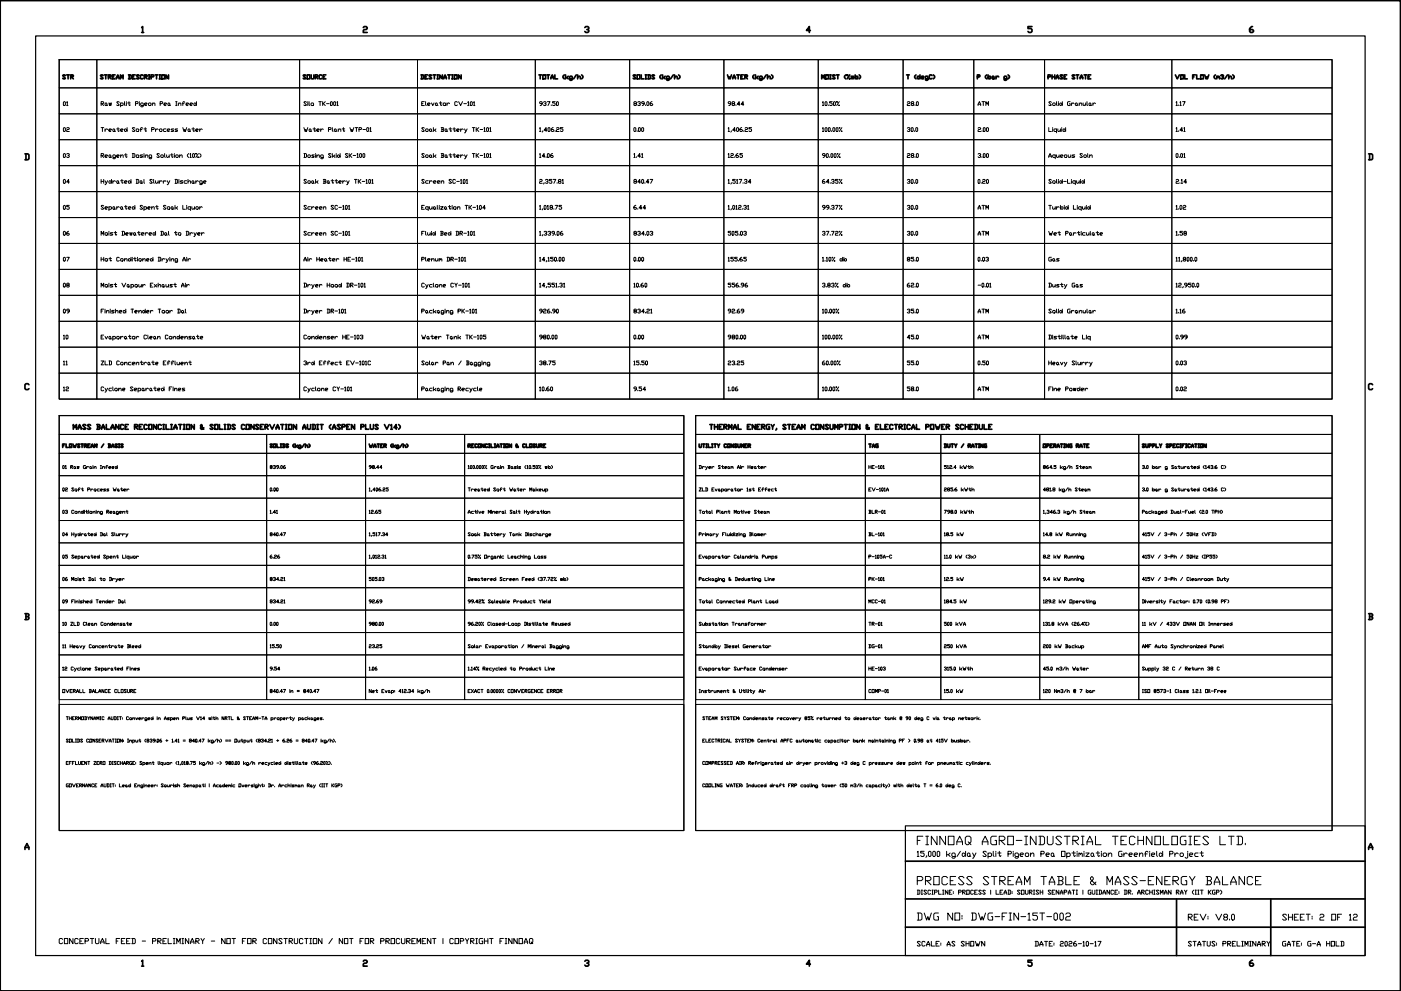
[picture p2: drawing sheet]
<svg xmlns="http://www.w3.org/2000/svg" width="594mm" height="420mm" viewBox="0 0 594 420" stroke-linecap="round" stroke-linejoin="round" font-family="sans-serif">
<defs><g id="words">
<text font-size="7.5" x="387.7" y="359.5">FINNOAQ AGRO-INDUSTRIAL TECHNOLOGIES LTD.</text>
<text font-size="7.1" x="387.7" y="376.4">PROCESS STREAM TABLE &amp; MASS-ENERGY BALANCE</text>
<text font-size="6.2" x="387.7" y="391.2">DWG NO: DWG-FIN-15T-002</text>
<g font-size="5.7">
<text x="502.7" y="391.2">REV: V8.0</text>
<text x="542.6" y="391.2">SHEET: 2 OF 12</text>
<text x="24" y="401.5">CONCEPTUAL FEED - PRELIMINARY - NOT FOR CONSTRUCTION / NOT FOR PROCUREMENT | COPYRIGHT FINNOAQ</text>
</g>
<text font-size="5.3" x="299.9" y="183.4">THERMAL ENERGY, STEAM CONSUMPTION &amp; ELECTRICAL POWER SCHEDULE</text>
<g font-size="4.9">
<text x="25.4" y="34.6">STR</text>
<text x="127.4" y="34.6">SOURCE</text>
<text x="443.1" y="34.6">PHASE STATE</text>
<text x="497.1" y="34.6">VOL FLOW (m3/h)</text>
<text x="25.8" y="57.1">02</text>
<text x="25.8" y="68.1">03</text>
<text x="25.8" y="79">04</text>
<text x="25.8" y="90">05</text>
<text x="267.4" y="90">6.44</text>
<text x="413.5" y="90">ATM</text>
<text x="25.8" y="134.1">09</text>
<text x="307.6" y="134.1">92.69</text>
<text x="413.5" y="134.1">ATM</text>
<text x="29.6" y="145" transform="rotate(-90 29.6 145)">10</text>
<text x="413.5" y="145">ATM</text>
<text x="227.5" y="155.9">38.75</text>
<text x="307.6" y="155.9">23.25</text>
<text x="25.8" y="166.9">12</text>
<text x="267.4" y="166.9">9.54</text>
<text x="413.5" y="166.9">ATM</text>
<text x="30" y="183.1">MASS BALANCE RECONCILIATION &amp; SOLIDS CONSERVATION AUDIT (ASPEN PLUS V14)</text>
<text x="387.7" y="402.2">SCALE: AS SHOWN</text>
<text x="437.8" y="402.2">DATE: 2026-10-17</text>
<text x="502.7" y="402.2">STATUS: PRELIMINARY</text>
<text x="542.6" y="402.2">GATE: G-A HOLD</text>
</g>
<g font-size="4.4">
<text x="25.8" y="45.9">01</text>
<text x="177.4" y="45.9">Elevator CV-101</text>
<text x="227.5" y="45.9">937.50</text>
<text x="267.4" y="45.9">839.06</text>
<text x="307.6" y="45.9">98.44</text>
<text x="383.5" y="45.9">28.0</text>
<text x="413.5" y="45.9">ATM</text>
<text x="25.8" y="100.9">06</text>
<text x="127.7" y="100.9">Screen SC-101</text>
<text x="267.4" y="100.9">834.03</text>
<text x="307.6" y="100.9">505.03</text>
<text x="347.5" y="100.9">37.72%</text>
<text x="383.5" y="100.9">30.0</text>
<text x="413.5" y="100.9">ATM</text>
<text x="443.4" y="100.9">Wet Particulate</text>
<text x="497.4" y="100.9">1.58</text>
<text x="25.8" y="111.8">07</text>
<text x="127.7" y="111.8">Air Heater HE-101</text>
<text x="177.4" y="111.8">Plenum DR-101</text>
<text x="307.6" y="111.8">155.65</text>
<text x="383.5" y="111.8">85.0</text>
<text x="413.5" y="111.8">0.03</text>
<text x="443.4" y="111.8">Gas</text>
<text x="25.8" y="122.8">08</text>
<text x="307.6" y="122.8">556.96</text>
<text x="347.5" y="122.8">3.83% db</text>
<text x="383.5" y="122.8">62.0</text>
<text x="29.3" y="155.9" transform="rotate(-90 29.3 155.9)">11</text>
<text x="367.2" y="190.9">TAG</text>
<text x="399.3" y="275.9">250 kVA</text>
</g>
<g font-size="4">
<text x="113.2" y="228.2">840.47</text>
<text x="399.3" y="228.2">18.5 kW</text>
<text x="113.2" y="237.8">6.26</text>
<text x="367.2" y="237.8">P-105A-C</text>
</g>
</g></defs>
<!-- layer: BORDER_TITLE -->
<g fill="none" stroke="#000" stroke-width=".72">
<path d="M.1 .3h593.8v419.8h-593.8zM60.1 11.7l.4-.4v2.5M60.1 13.8h.8M154.1 11.7l.3-.4h.9l.4 .4-.4 .8h-.9l-.3 .4v.9h1.6M248 11.7l.4-.4h.9l.4 .8-.9 .4M249.3 12.5l.4 .4-.4 .9h-.9l-.4-.5M343.6 12.9h-1.6l1.2-1.6v2.5M437.6 11.3h-1.7v.8h1.3l.4 .4v.8l-.4 .5h-.9l-.4-.5M531.1 11.3h-.4l-.8 .8v1.2l.4 .5h.8l.4-.5-.4-.8h-1.2M43.7 32l-.8-.2-.3 .2 1.1 1.2-.3 .2-.8-.2M44.3 31.8h1.1M44.8 31.8v1.6"/>
<path d="M46 32.6h.8l.3-.6-.3-.2h-.8v1.6M46.3 32.6l.8 .8M47.7 32.6h.6M48.8 31.8h-1.1v1.6h1.1M49.4 33.4l.6-1.6 .5 1.6M49.4 32.9h1.1M51.1 33.4v-1.6l.5 1.1 .6-1.1v1.6M54.5 31.8h.8l.3 .2v1.2l-1.1 .2M54.8 31.8v1.6M56.2 32.6h.5M57.3 31.8h-1.1v1.6h1.1M59 32l-.8-.2-.3 .2 1.1 1.2-.3 .2-.8-.2"/>
<path d="M60.7 32l-.3-.2-.8 .2v1.2l.3 .2 .8-.2M61.3 32.6h.8l.3-.6-.3-.2h-.8v1.6M61.6 32.6l.8 .8M63 31.8h.5M63 33.4h.5M63.2 31.8v1.6M64.1 32.6h.8l.3-.6-.3-.2h-.8v1.6M65.8 31.8h1.1M66.4 31.8v1.6M67.5 31.8h.6M67.5 33.4h.6M67.8 31.8v1.6"/>
<path d="M68.6 31.8h1.2v1.6h-1.2zM71.5 31.8v1.6l-1.1-1.6v1.6M178.5 31.8h.9l.3 .2v1.2l-1.2 .2M178.8 31.8v1.6M180.2 32.6h.6M181.4 31.8h-1.2v1.6h1.2M183 32l-.8-.2-.3 .2 1.1 1.2-.2 .2-.9-.2M183.6 31.8h1.1M184.2 31.8v1.6M185.3 31.8h.6M185.3 33.4h.6M185.6 31.8v1.6"/>
<path d="M187.6 31.8v1.6l-1.2-1.6v1.6M188.2 33.4l.5-1.6 .6 1.6M188.2 32.9h1.1M189.9 31.8h1.1M190.4 31.8v1.6M191.6 31.8h.5M191.6 33.4h.5M191.9 31.8v1.6M192.7 31.8h1.1v1.6h-1.1zM195.5 31.8v1.6l-1.1-1.6v1.6M228.5 31.8h1.2M229.1 31.8v1.6"/>
<path d="M230.2 31.8h1.2v1.6h-1.2zM231.9 31.8h1.1M232.5 31.8v1.6M233.6 33.4l.6-1.6 .5 1.6M233.6 32.9h1.1M235.3 31.8v1.6h1.1M239.3 31.8l-.6 .5v.6l.6 .5M239.8 31.8v1.6M240.4 32.9l.6 .5M241 32.3l-.6 .6h-.6M242.7 33.4l-1.1-.2 .2-.9 .9 .3v1.1l-.3 .3-.8-.3M244.3 31.8l-1.1 1.6"/>
<path d="M244.9 32.9l.9-.6 .3 .3v.8M244.9 31.8v1.6M246.6 31.8l.6 .5v.6l-.6 .5M269.6 32l-.8-.2-.3 .2 1.1 1.2-.3 .2-.8-.2M270.2 31.8h1.1v1.6h-1.1zM271.9 31.8v1.6h1.1M273.6 31.8h.6M273.6 33.4h.6M273.9 31.8v1.6M274.7 31.8h.9l.2 .2v1.2l-1.1 .2M275 31.8v1.6M277.5 32l-.8-.2-.3 .2 1.1 1.2-.2 .2-.9-.2"/>
<path d="M280.4 31.8l-.6 .5v.6l.6 .5M281 31.8v1.6M281.5 32.9l.6 .5M282.1 32.3l-.6 .6h-.5M283.8 33.4l-1.1-.2 .2-.9 .9 .3v1.1l-.3 .3-.8-.3M285.5 31.8l-1.1 1.6M286 32.9l.9-.6 .3 .3v.8M286 31.8v1.6M287.7 31.8l.6 .5v.6l-.6 .5M308.5 31.8l.5 1.6 .3-.8 .3 .8 .6-1.6M310.7 33.4l.6-1.6 .6 1.6M310.7 32.9h1.2"/>
<path d="M312.4 31.8h1.2M313 31.8v1.6M314.2 32.6h.5M315.3 31.8h-1.1v1.6h1.1M315.8 32.6h.9l.2-.6-.2-.2h-.9v1.6M316.1 32.6l.8 .8M319.8 31.8l-.6 .5v.6l.6 .5M320.4 31.8v1.6M320.9 32.9l.6 .5M321.5 32.3l-.6 .6h-.5M323.2 33.4l-1.1-.2 .3-.9 .8 .3v1.1l-.3 .3-.8-.3M324.9 31.8l-1.1 1.6"/>
<path d="M325.5 32.9l.8-.6 .3 .3v.8M325.5 31.8v1.6M327.2 31.8l.5 .5v.6l-.5 .5M348.4 33.4v-1.6l.6 1.1 .6-1.1v1.6M350.1 31.8h1.2v1.6h-1.2zM351.9 31.8h.5M351.9 33.4h.5M352.1 31.8v1.6M354.1 32l-.8-.2-.3 .2 1.1 1.2-.3 .2-.8-.2M354.7 31.8h1.1M355.3 31.8v1.6M358.6 31.8l-.5 .5v.6l.5 .5"/>
<path d="M359.2 31.8l.3 .2zM360.1 33.2l.2 .2zM360.3 31.8l-1.1 1.6M360.9 32.3l.3 1.1 .3-1.1 .3 1.1 .2-1.1M362.6 31.8v1.6M363.2 32.3l.6 .3-.3 .8-.9-.5zM364.3 31.8l.6 .5v.6l-.6 .5M384.4 31.8h1.2M385 31.8v1.6M388.4 31.8l-.5 .5v.6l.5 .5M389 32.6l.6-.3 .5 .6-.8 .5zM390.1 31.8v1.6"/>
<path d="M390.7 32.9h.8l.3-.3-.3-.3-.8 .3v.6l.8 .2M393.5 33.4l-1.1-.2 .2-.9 .9 .3v1.1l-.3 .3-.8-.3M395.2 32l-.3-.2-.8 .2v1.2l.2 .2 .9-.2M395.8 31.8l.5 .5v.6l-.5 .5M414.4 32.6h.9l.2-.6-.2-.2h-.9v1.6M418.4 31.8l-.6 .5v.6l.6 .5M419 31.8v1.6M419.5 32.3l.6 .3-.3 .8-.8-.5zM420.7 32.6l.5-.3 .3 .9-.5 .2zM421.5 33.2l.3 .2M422.4 32.3v1.1M423.5 32.6l-.6-.3-.5 .6"/>
<path d="M426.9 33.4l-1.2-.2 .3-.9 .9 .3v1.1l-.3 .3-.9-.3M427.4 31.8l.6 .5v.6l-.6 .5M10.6 65.2h1.3l.4 .5v1.6l-.4 .4h-1.3M11 65.2v2.5M580.3 65.2h1.3l.4 .5v1.6l-.4 .4h-1.3M580.8 65.2v2.5M12.3 163.1l-.4-.4h-.9l-.4 .4v1.7l.4 .4h.9l.4-.4M582 163.1l-.4-.4h-.8l-.5 .4v1.7l.5 .4h.8l.4-.4M26.6 189h.5M27.6 188.3h-1v1.4M28 188.3v1.4h1M29.5 188.3h.9v1.4h-.9z"/>
<path d="M30.9 188.3l.5 1.4 .3-.7 .2 .7 .5-1.4M33.8 188.5h-.9l.9 .9-.2 .3-.7-.3M34.3 188.3h1M34.8 188.3v1.4M35.8 189h.7l.2-.5-.9-.2v1.4M36 189l.7 .7M37.2 189h.5M38.2 188.3h-1v1.4h1M38.7 189.7l.5-1.4 .4 1.4M38.7 189.2h.9M40.1 189.7v-1.4l.5 .9 .5-.9v1.4M44 188.3l-1 1.4"/>
<path d="M45.9 188.3l1 .2-.2 .5M46.1 189h.6l.2 .4-1 .3M46.1 188.3v1.4M47.4 189.7l.4-1.4 .5 1.4M47.4 189.2h.9M49.8 188.5h-1l1 .9-.3 .3-.7-.3M50.2 188.3h.6M50.2 189.7h.6M50.5 188.3v1.4M52.2 188.5h-1l1 .9-.3 .3-.7-.3M115.5 188.5h-.9l.9 .9-.2 .3-.7-.3M116 188.3h1v1.4h-1z"/>
<path d="M117.4 188.3v1.4h1M118.9 188.3h.5M118.9 189.7h.5M119.1 188.3v1.4M119.9 188.3l.9 .2v.9l-.9 .3M120.1 188.3v1.4M122.3 188.5h-1l1 .9-.3 .3-.7-.3M124.7 188.3l-.5 .4v.5l.5 .5M125.2 188.3v1.4M125.6 189.2l.6 .5M126.2 188.7l-1 .5M127.6 189.7l-1-.3 .3-.7 .7 .3v.9h-1"/>
<path d="M129 188.3l-.9 1.4M129.5 189.2l.8-.5 .2 1M129.5 188.3v1.4M131 188.3l.4 .4-.4 1M156.5 188.3l.5 1.4 .3-.7 .2 .7 .5-1.4M158.5 189.7l.5-1.4 .4 1.4M158.5 189.2h.9M159.9 188.3h1M160.4 188.3v1.4M161.4 189h.4M162.3 188.3h-.9v1.4h.9M162.8 189h.7l.3-.5-1-.2v1.4"/>
<path d="M163.1 189l.7 .7M166.2 188.3l-.5 .4 .5 1M166.7 188.3v1.4M167.2 189.2l.4 .5M167.6 188.7l-.4 .5h-.5M169.1 189.7l-1-.3 .3-.7 .7 .3v.9h-1M170.6 188.3l-1 1.4M171 189.2l.7-.5 .3 1M171 188.3v1.4M172.5 188.3l.5 .4v.5l-.5 .5M198.5 189h.8l.2-.5-1-.2v1.4M198.8 189l.7 .7"/>
<path d="M200 189h.4M200.9 188.3h-.9v1.4h.9M202.4 188.5h-1l.3 1.2 .7-.3M202.9 188.3h.9v1.4h-.9zM205.3 188.3v1.4l-1-1.4v1.4M206.7 188.5h-.9l.2 1.2 .7-.3M207.2 188.3h.5M207.2 189.7h.5M207.5 188.3v1.4M208.2 188.3v1.4h.9M209.6 188.3h.5M209.6 189.7h.5"/>
<path d="M209.9 188.3v1.4M210.6 189.7l.5-1.4 .5 1.4M210.6 189.2h1M212 188.3h1M212.5 188.3v1.4M213.5 188.3h.5M213.5 189.7h.5M213.7 188.3v1.4M214.5 188.3h.9v1.4h-.9zM216.9 188.3v1.4l-1-1.4v1.4M219.8 189.2l-.8 .5-.2-.5 .5-.7h-.5l1 1.2M222.7 188.5h-1v.9l.3 .3 .7-.3"/>
<path d="M223.1 188.3v1.4h1M224.6 188.3h1v1.4h-1zM227 188.5h-.9l.9 .9-.2 .3-.7-.3M227.5 188.3l.3 1.4 .7-.3v-1.1M228.9 189h.8l.2-.5-1-.2v1.4M229.2 189l.7 .7M230.4 189h.5M231.4 188.3h-1v1.4h1M296.5 188.3l.2 1.4 .7-.3v-1.1M297.9 188.3h1M298.4 188.3v1.4M299.4 188.3h.4"/>
<path d="M299.4 189.7h.4M299.6 188.3v1.4M300.4 188.3v1.4h.9M301.8 188.3h.5M301.8 189.7h.5M302 188.3v1.4M302.8 188.3h.9M303.2 188.3v1.4M304.2 188.3l.5 .7v.7M305.2 188.3l-.5 .7M308.1 188.5h-1v.9l.2 .3 .8-.3M308.6 188.3h.9v1.4h-.9z"/>
<path d="M311 188.3v1.4l-1-1.4v1.4M312.4 188.5h-1l1 .9-.2 .3-.8-.3M312.9 188.3l.2 1.4 .8-.3v-1.1M314.4 189.7v-1.4l.4 .9 .5-.9v1.4M315.8 189h.5M316.8 188.3h-1v1.4h1M317.2 189h.8l.2-.5-1-.2v1.4M317.5 189l.7 .7M400.4 188.3l1 .2v.9l-1 .3M400.7 188.3v1.4M401.9 188.3l.2 1.4 .7-.3v-1.1M403.4 188.3h.9"/>
<path d="M403.8 188.3v1.4M404.8 188.3l.5 .7v.7M405.8 188.3l-.5 .7M408.6 188.3l-.9 1.4M410.6 189h.7l.3-.5-1-.2v1.4M410.8 189l.8 .7M412 189.7l.5-1.4 .5 1.4M412 189.2h1M413.5 188.3h.9M414 188.3v1.4M414.9 188.3h.5M414.9 189.7h.5"/>
<path d="M415.2 188.3v1.4M416.9 188.3v1.4l-1-1.4v1.4M418.3 188.3l-.9 .2 .2 1.2h.7l-.2-.7M442.4 188.3h1v1.4h-1zM443.9 189h.7l.2-.5-.9-.2v1.4M445.3 189h.5M446.3 188.3h-1v1.4h1M446.8 189h.7l.2-.5-.9-.2v1.4M447 189l.7 .7M448.2 189.7l.5-1.4 .5 1.4M448.2 189.2h1M449.7 188.3h.9"/>
<path d="M450.1 188.3v1.4M451.1 188.3h.5M451.1 189.7h.5M451.4 188.3v1.4M453.1 188.3v1.4l-1-1.4v1.4M454.5 188.3l-1 .2 .3 1.2h.7v-.7h-.3M456.4 189h.8l.2-.5-1-.2v1.4M456.6 189l.8 .7M457.9 189.7l.4-1.4 .6 1.4M457.9 189.2h1M459.3 188.3h1M459.8 188.3v1.4"/>
<path d="M460.8 189h.5M461.7 188.3h-.9v1.4h.9M485.4 188.5h-1l1 .9-.3 .3-.7-.3M485.9 188.3l.2 1.4 .7-.3v-1.1M487.3 189h.7l.3-.5-1-.2v1.4M488.7 189h.8l.2-.5-1-.2v1.4M490.2 188.3v1.4h1M491.7 188.3l.4 .7v.7M492.6 188.3l-.5 .7M495.5 188.5h-1l1 .9-.2 .3-.8-.3M496 189h.7l.3-.5-1-.2v1.4M497.5 189h.4"/>
<path d="M498.4 188.3h-.9v1.4h.9M499.9 188.5h-1v.9l.3 .3 .7-.3M500.3 188.3h.5M500.3 189.7h.5M500.6 188.3v1.4M501.3 189h.5M502.3 188.3h-1v1.4M502.8 188.3h.5M502.8 189.7h.5M503 188.3v1.4M504.7 188.5h-1v.9l.3 .3 .7-.3M505.2 189.7l.5-1.4 .4 1.4"/>
<path d="M505.2 189.2h.9M506.6 188.3h1M507.1 188.3v1.4M508.1 188.3h.5M508.1 189.7h.5M508.3 188.3v1.4M509.1 188.3h.9v1.4h-.9zM511.5 188.3v1.4l-1-1.4v1.4M10.6 260.2h1.3l.4 .4-.4 .8M11 261.4h.9l.4 .9-.4 .4h-1.3M11 260.2v2.5M580.3 260.2h1.3l.4 .4-.4 .8"/>
<path d="M580.8 261.4h.8l.4 .9-.4 .4h-1.3M580.8 260.2v2.5M10.6 359.3h1.7M580.3 359.3h1.7M10.6 360.1v-.8l.8-1.7 .9 1.7v.8M383.9 365.1h195M580.3 360.1v-.8l.9-1.7 .8 1.7v.8M383.9 381.1h195M383.9 393.1h195M498.9 381.1v24M538.9 381.1v24M60.1 407.5l.4-.4v2.5"/>
<path d="M60.1 409.6h.8M154.1 407.5l.3-.4h.9l.4 .4-.4 .8h-.9l-.3 .5v.8h1.6M248 407.5l.4-.4h.9l.4 .8-.9 .4M249.3 408.3l.4 .5-.4 .8h-.9l-.4-.4M343.6 408.8h-1.6l1.2-1.7v2.5M437.6 407.1h-1.7v.8h1.3l.4 .4v.9l-.4 .4h-.9l-.4-.4M531.1 407.1l-1.2 .8v1.3l.4 .4h.8l.4-.8-.4-.5h-1.2"/>
</g>
<path d="M15.1 15.2h563.8v389.9h-563.8zM25.1 25.3h539.8v143.9h-539.8zM25.1 176.2h264.9v175.9h-264.9zM295 176.2h269.9v175.9h-269.9zM383.9 350.1h195v55h-195z" fill="none" stroke="#000" stroke-width=".51"/>
<!-- layer: ANNOTATION -->
<g fill="none" stroke="#000" stroke-width=".42">
<path d="M42.9 43.9h.8l.3-.5-1.1-.3v1.6M42.9 54.1h1.1M43.1 43.9l.9 .8M43.4 54.1v1.7M44.5 54.7v1.1M44.8 43.6l.5 .3-.2 .8-.6-.2zM45.3 44.5l.3 .2M45.6 54.9l-.5-.2-.6 .5M46.2 43.6l.2 1.1 .3-1.1 .3 1.1 .3-1.1M46.2 55.2h.8l.3-.3-.3-.2-.8 .2 .2 .9h.6M47.8 54.9l.3-.2 .5 .2-.2 .9-.6-.3zM48.6 55.5l.3 .3"/>
<path d="M49.5 54.7h1.1M50 54.1v1.4l.3 .3 .3-.3M50.6 43.4l-.9-.3-.2 .3 1.1 1.1-.3 .2-.8-.2M51.1 43.9l.3-.3 .8 .3-.3 .8h-.8M51.1 55.2h.8l.3-.3-.3-.2-.8 .2 .3 .9h.5M51.1 43.6v1.7M52.8 43.1v1.4l.2 .2M53 54.7l.9 .5-.6 .6-.5-.3zM53.6 43.1v.3M53.6 43.6v1.1M53.9 54.1v1.7M54.1 43.6h1.1"/>
<path d="M54.7 43.1v1.4l.3 .2 .2-.2M57.2 54.4l-.9-.3-.2 .3 1.1 1.1-.3 .3-.8-.3M57.4 43.9h.9l.2-.5-.2-.3h-.9v1.6M58 54.7l.8 .2-.3 .9-.8-.3zM59.1 43.1v.3M59.1 43.6v1.1M59.4 54.9h.8M60.5 54.4l-.3-.3-.6 .3v1.4M60.7 44.7l-1.1-.2 .3-.9 .8 .3v1.1l-.2 .3-.9-.3M61 54.7h1.1M61.3 44.2h.8l.3-.3-.3-.3-.8 .3v.6l.8 .2M61.6 54.1v1.4l.2 .3 .3-.3"/>
<path d="M63.2 43.6l.9 .3-.3 .8-.9-.2zM64.3 54.9h.9l.2-.5-1.1-.3v1.7M64.6 44.2l.8-.6 .3 1.1M64.6 43.6v1.1M66 54.7v1.1M67.1 54.9l-.6-.2-.5 .5M67.6 54.9l.9-.2 .2 .8-.8 .3zM67.9 43.9h.8l.3-.5-1.1-.3v1.6M69.6 44.2h.8l.3-.3-.3-.3-.8 .3 .2 .8h.6M70.4 54.7l-1.1 .2 .3 .9h.8M70.9 55.2h.9l.2-.3-.2-.2-.9 .2v.6l.9 .3M71.5 43.6l.5 .3-.2 .8-.6-.2z"/>
<path d="M72 44.5l.3 .2M73.7 54.7l-1.1 .2 .8 .3 .3 .3-.3 .3h-.8M74.5 43.1h.6M74.5 44.7h.6M74.8 43.1v1.6M75.3 54.7l-1.1 .2 1.1 .6-.2 .3h-.9M75.6 44.2l.8-.6 .3 1.1M75.6 43.6v1.1M77.3 43.9h.8M77.5 54.1l.6 1.7 .3-.9 .2 .9 .6-1.7M78.4 43.4l-.3-.3-.6 .3v1.3M78.9 44.2h.8l.3-.3-.3-.3-.8 .3 .3 .8h.5"/>
<path d="M79.7 54.9l.3-.2 .6 .2-.3 .9-.6-.3zM80.6 44.2h.8l.3-.3-.3-.3-.8 .3 .2 .8h.6M80.6 55.5l.2 .3M81.4 54.7h1.1M81.9 54.1v1.4l.3 .3 .3-.3M82.5 43.6l.8 .6-.5 .5-.6-.2zM83 55.2h.8l.3-.3-.3-.2-.8 .2v.6l.8 .3M83.3 43.1v1.6M84.7 54.7v1.1M85.8 54.9l-.6-.2-.5 .5M128.9 54.1l.5 1.7 .3-.9 .3 .9 .5-1.7M130 43.4l-.9-.3-.2 .3 1.1 1.1-.3 .2-.8-.2"/>
<path d="M130.5 43.1v.3M130.5 43.6v1.1M131.1 43.1v1.4l.2 .2M131.1 54.9l.2-.2 .6 .2-.3 .9-.5-.3zM131.9 43.9l.8-.3 .3 .9-.8 .2zM131.9 55.5l.3 .3M132.7 54.7h1.1M133.3 54.1v1.4l.2 .3 .3-.3M134.3 55.2h.9l.2-.3-.2-.2-.9 .2v.6l.9 .3M135.2 43.1h1.1M135.7 43.1v1.6M136 54.7v1.1"/>
<path d="M136.8 43.1v1.6M137.1 54.9l-.6-.2-.5 .5M137.1 43.9l.8 .8M137.9 43.1l-1.1 .8M138.5 43.9h1.1M139.3 54.9h.8l.3-.5-1.1-.3v1.7M140.4 43.1l.5 .3-.2 1.3-.6-.2zM140.9 54.1v1.4l.3 .3M141.5 43.4l.3-.3 .5 .3v1.1l-.3 .2-.5-.2zM142 54.7l.6 .2-.3 .9-.5-.3zM142.6 55.5l.3 .3M142.9 43.4l.2-.3v1.6"/>
<path d="M142.9 44.7h.5M143.4 55.2l.8-.5 .3 .2v.9M143.4 54.7v1.1M145.1 54.7h1.1M145.6 54.1v1.4l.3 .3 .3-.3M148.4 54.1l.5 1.7 .3-.9 .3 .9 .5-1.7M150.6 54.1h1.1M151.1 54.1v1.7M152.2 54.9h.8l.3-.5-1.1-.3v1.7M153.9 54.9h1.1M155.5 54.4l.3-.3 .5 .3v1.1l-.3 .3-.5-.3zM156.9 54.4l.2-.3v1.7"/>
<path d="M156.9 55.8h.5M179.9 54.4l-.2-.3-.9 .3 1.1 1.1-.2 .3-.9-.3M180.5 54.9l.8-.2 .3 .8-.8 .3zM182.1 54.9l.3-.2 .6 .2-.3 .9-.6-.3zM183 55.5l.2 .3M183.8 54.1v1.7M184.3 55.2l.6 .6M184.9 54.7l-.6 .5h-.5M187.1 54.1h.8l.3 .3-.3 .5M187.4 54.9h.5l.3 .6-.3 .3h-.8M187.4 54.1v1.7M189 54.7l.5 .2-.2 .9-.6-.3z"/>
<path d="M189.5 55.5l.3 .3M190.4 54.7h1.1M190.9 54.1v1.4l.3 .3 .3-.3M192 54.7h1.1M192.6 54.1v1.4l.2 .3 .3-.3M193.7 55.2h.8l.3-.3-.3-.2-.8 .2 .2 .9h.6M195.3 54.7v1.1M196.4 54.9l-.5-.2-.6 .5M197 54.7l.5 1.1M198.1 54.7l-1.1 1.6M200.3 54.1h1.1M200.8 54.1v1.7"/>
<path d="M201.9 54.1v1.7M202.2 54.9l.8 .9M203 54.1l-1.1 .8M203.6 54.9h1.1M205.2 54.4l.3-.3v1.7M205.2 55.8h.6M206.3 54.4l.3-.3 .5 .3-.2 1.4-.6-.3zM207.7 54.4l.3-.3v1.7M207.7 55.8h.5M228.8 54.4l.3-.3v1.7M228.8 55.8h.6M230.2 55.5l-.3 .5"/>
<path d="M231.8 55.2h-1.1l.9-1.1v1.7M232.4 54.4l.3-.3 .5 .3v1.1l-.3 .3-.5-.3zM234.6 54.1l-.8 .6v.8l.8 .3 .3-.6-1.1-.3M235.4 55.5v.3M236 54.4l.2-.3 .9 .3-.3 .5-.8 .3v.6h1.1M238.7 54.1h-1.1v.6l1.1 .2-.3 .9-.8-.3M268.8 54.4l.3-.3 .5 .3v1.1l-.3 .3-.5-.3zM270.2 55.5v.3M270.7 54.4l.3-.3 .5 .3-.2 1.4-.6-.3zM272.1 54.4l.3-.3 .5 .3v1.1l-.3 .3-.5-.3zM308.8 54.4l.2-.3v1.7M308.8 55.8h.5"/>
<path d="M310.1 55.5l-.2 .5M311.8 55.2h-1.1l.8-1.1v1.7M312.3 54.4l.3-.3 .6 .3v1.1l-.3 .3-.6-.3zM314.5 54.1l-.8 .6v.8l.8 .3 .3-.6-1.1-.3M315.4 55.5v.3M315.9 54.4l.3-.3 .8 .3-.3 .5-.8 .3v.6h1.1M318.7 54.1h-1.1v.6l1.1 .2-.3 .9-.8-.3M348.7 43.4l.3-.3v1.6M348.7 54.4l.3-.3v1.7M348.7 44.7h.6M348.7 55.8h.6M349.8 43.4l.3-.3 .6 .3v1.1l-.3 .2-.6-.2z"/>
<path d="M349.8 54.4l.3-.3 .6 .3v1.1l-.3 .3-.6-.3zM351.2 54.4l.3-.3 .5 .3-.2 1.4-.6-.3zM351.2 44.5v.2M352.6 55.5v.3M352.9 43.1h-1.1v.5l1.1 .3-.3 .8-.8-.2M353.1 54.4l.3-.3 .6 .3v1.1l-.3 .3-.6-.3zM353.7 43.1l.5 .3-.2 1.3-.6-.2zM354.5 54.4l.3-.3 .5 .3-.2 1.4-.6-.3zM354.8 43.1l.3 .3zM355.6 44.5l.3 .2zM355.9 54.1l.3 .3zM355.9 43.1l-1.1 1.6"/>
<path d="M356.7 55.5l.3 .3zM357 54.1l-1.1 1.7M384.7 54.4l.9-.3 .2 .6-.5 .2M385.6 54.9l.2 .3-.2 .6-.9-.3M386.4 54.4l.3-.3 .5 .3v1.1l-.3 .3-.5-.3zM387.8 55.5v.3M388.3 54.4l.3-.3 .5 .3-.2 1.4-.6-.3zM414.7 54.4l.3-.3 .8 .3-.3 .5-.8 .3v.6h1.1M416.4 55.5v.3M416.9 54.4l.3-.3 .5 .3-.2 1.4-.6-.3zM418.3 54.4l.3-.3 .5 .3v1.1l-.3 .3-.5-.3zM444.7 54.1v1.7h1.1"/>
<path d="M445.8 43.4l-.8-.3-.3 .3 1.1 1.1-.2 .2-.9-.2M446.4 54.1v.3M446.4 54.7v1.1M446.7 43.6l.8 .3-.3 .8-.8-.2zM448 43.1v1.4l.3 .2M448 54.9l-.2-.2-.9 .2 .3 .9h.8M448 54.7v1.6M448.6 54.7l.2 1.1 .9-.6M448.8 43.1v.3M448.8 43.6v1.1M449.4 43.9l.5-.3 .6 .6-.8 .5zM449.7 54.7v1.1"/>
<path d="M450.2 54.1v.3M450.2 54.7v1.1M450.5 43.1v1.6M450.8 54.9l.5-.2 .6 .5-.9 .6zM451.9 54.1v1.7M453.8 43.1l-1.1 .3v1.1l1.1 .2v-.8h-.3M454.3 43.6v1.1M455.4 43.9l-.5-.3-.6 .6M456 43.9l.5-.3 .3 .9-.5 .2zM456.8 44.5l.3 .2M457.6 44.2l.9-.6 .2 1.1M457.6 43.6v1.1"/>
<path d="M459.3 43.6v.9l.3 .2 .8-.5M460.4 43.6v1.1M460.9 43.1v1.4l.3 .2M462 43.6l.6 .3-.3 .8-.5-.2zM462.6 44.5l.3 .2M463.4 43.6v1.1M464.5 43.9l-.5-.3-.6 .6M498.7 43.4l.3-.3v1.6M498.7 54.4l.3-.3v1.7M498.7 44.7h.5M498.7 55.8h.5M499.8 44.5v.2"/>
<path d="M499.8 55.5v.3M500.3 43.4l.3-.3v1.6M500.3 44.7h.6M501.4 43.1h1.1l-.8 1.6M501.4 55.2h-1.1l.9-1.1v1.7M502 54.4l.3-.3v1.7M502 55.8h.5M42.9 65.9h.8l.3-.5-1.1-.3v1.7M42.9 76.1v1.6M42.9 76.9h1.1M43.1 65.9l.9 .9M44 76.1v1.6"/>
<path d="M44.5 66.2h.8l.3-.3-.3-.2-.8 .2 .3 .9h.5M44.5 76.6l.6 1.1M45.6 76.6l-1.1 1.7M46.4 65.7l.6 .2-.3 .9-.5-.3zM46.4 76.6l.9 .6-.6 .5-.5-.2zM47 66.5l.3 .3M47.3 76.1v1.6M47.8 76.6v1.1M48.9 66.8h-.8l-.3-.3 .3-.8 .8 .2v1.1l-.3 .3-.8-.3M48.9 76.9l-.5-.3-.6 .6M49.5 66.2h.8l.3-.3-.3-.2-.8 .2 .2 .9h.6M49.7 76.6l.6 .3-.3 .8-.5-.2z"/>
<path d="M50.3 77.5l.3 .2M51.1 66.2l.8-.5 .3 .2v.9M51.1 65.7v1.1M51.1 76.6h1.1M51.7 76.1v1.4l.2 .2 .3-.2M52.8 77.2h.8l.3-.3-.3-.3-.8 .3 .2 .8h.6M52.8 65.7h1.1M53.3 65.1v1.4l.3 .3 .3-.3M54.7 76.6l.8 .6-.5 .5-.6-.2zM55.5 76.1v1.6M56.1 65.1l1.1 .3v1.1l-1.1 .3M56.3 65.1v1.7"/>
<path d="M57.7 76.1l1.1 .3v1.1l-1.1 .2M58 65.7l.8 .2-.3 .9-.8-.3zM58 76.1v1.6M59.6 76.6l.6 .3-.3 .8-.5-.2zM60.2 77.5l.3 .2M60.5 65.7h-.9l-.2 .2 .2 .3 .9 .3-1.1 .3M61 76.1v1.4l.3 .2M61 65.1v.3M61 65.7v1.1M61.6 66.2l.8-.5 .3 .2v.9M61.6 65.7v1.1M64.3 66.8l-1.1-.3 .3-.8 .8 .2v1.1l-.2 .3-.9-.3"/>
<path d="M64.6 76.4l-.8-.3-.3 .3 1.1 1.1-.3 .2-.8-.2M65.2 76.1v1.4l.2 .2M66 76.6v.9l.3 .2 .8-.5M67.1 76.6v1.1M67.6 65.4l-.2-.3-.9 .3 1.1 1.1-.2 .3-.9-.3M67.6 76.6v1.1M68.2 65.9l.8-.2 .3 .8-.8 .3zM68.7 76.9l-.5-.3-.6 .6M69.3 76.6v1.1M69.8 65.1v1.4l.3 .3M70.4 76.9l-.6-.3-.5 .6M70.7 65.7l.2 1.1 .9-.6"/>
<path d="M70.9 76.6l.6 1.1M71.8 65.7v1.1M72 76.6l-.8 1.7h-.3M72.3 65.7h1.1M72.9 65.1v1.4l.2 .3 .3-.3M74 65.1v.3M74 65.7v1.1M74.2 76.1h.9l.2 .3v1.1l-1.1 .2M74.5 65.9l.8-.2 .3 .8-.8 .3zM74.5 76.1v1.6M75.9 76.1v.3M75.9 76.6v1.1"/>
<path d="M76.2 66.2l.8-.5 .3 .2v.9M76.2 65.7v1.1M77.5 76.6l-1.1 .3 .9 .3 .2 .3-.2 .2h-.9M79.2 76.6l-1.1 .3 .3 .8h.8M79.7 77.2l.9-.6 .2 1.1M79.7 76.1v1.6M80 65.1l-.5 .6v.5l.5 .6M80.6 65.4l.2-.3v1.7M80.6 66.8h.5M81.4 76.9l.5-.3 .3 .9-.5 .2zM81.7 65.4l.2-.3 .6 .3-.3 1.4-.5-.3zM82.2 77.5l.3 .2"/>
<path d="M83 65.1l.3 .3zM83 76.6v1.1M83.8 66.5l.3 .3zM84.1 76.9l-.5-.3-.6 .6M84.1 65.1l-1.1 1.7M84.7 65.1l.5 .6v.5l-.5 .6M85.8 77.7l-1.1-.2 .2-.9 .9 .3v1.1l-.3 .3-.8-.3M86.3 77.2h.8l.3-.3-.3-.3-.8 .3 .3 .8h.5M128.9 65.1l1.1 .3v1.1l-1.1 .3M129.1 65.1v1.7M130 76.4l-.9-.3-.2 .3 1.1 1.1-.3 .2-.8-.2M130.5 65.9l.8-.2 .3 .8-.8 .3z"/>
<path d="M130.8 76.6l.8 .3-.3 .8-.8-.2zM132.4 76.6l.6 .3-.3 .8-.5-.2zM133 77.5l.3 .2M133.3 65.7h-.9l-.2 .2 .2 .3 .9 .3-1.1 .3M133.8 65.1v.3M133.8 65.7v1.1M133.8 76.1v1.6M134.3 66.2l.9-.5 .2 1.1M134.3 65.7v1.1M134.3 77.2l.6 .5M134.9 76.6l-.6 .6h-.5M137.1 66.8l-1.1-.3 .3-.8 .8 .2v1.1l-.3 .3-.8-.3"/>
<path d="M137.1 76.1h.8l.3 .3-.3 .5M137.4 76.9h.5l.3 .6-1.1 .2M137.4 76.1v1.6M138.7 76.9l.6-.3 .3 .9-.6 .2zM139.6 77.5l.2 .2M140.4 65.4l-.3-.3-.8 .3 1.1 1.1-.3 .3-.8-.3M140.4 76.6h1.1M140.9 76.1v1.4l.3 .2 .3-.2M140.9 65.1v1.7M141.5 66.2l.5 .6M142 65.7l-.5 .5h-.6M142 76.6h1.1"/>
<path d="M142.6 76.1v1.4l.3 .2 .2-.2M142.6 65.1v.3M142.6 65.7v1.1M143.1 65.9l.6-.2 .5 .5-.8 .6zM143.7 77.2h.8l.3-.3-.3-.3-.8 .3v.6l.8 .2M144.2 65.1v1.7M145.3 76.6v1.1M146.4 76.9l-.5-.3-.6 .6M147 76.6l.5 1.1M147.5 65.4l-.2-.3-.9 .3 1.1 1.1-.2 .3-.9-.3M148.1 76.6l-.8 1.7h-.3M148.1 65.1v1.7"/>
<path d="M148.4 65.9l.8 .9M149.2 65.1l-1.1 .8M149.7 65.9h1.1M150.3 76.1h1.1M150.8 76.1v1.6M151.4 65.4l.3-.3v1.7M151.4 66.8h.5M151.9 76.1v1.6M152.2 76.9l.8 .8M152.5 65.4l.3-.3 .5 .3v1.1l-.3 .3-.5-.3zM153 76.1l-1.1 .8M153.6 76.9h1.1"/>
<path d="M153.9 65.4l.2-.3 .6 .3-.3 1.4-.5-.3zM155.2 76.4l.3-.3v1.6M155.2 77.7h.6M156.6 76.1l.5 .3-.2 1.3-.6-.2zM157.7 76.4l.3-.3v1.6M157.7 77.7h.5M179.9 65.4l-.2-.3-.9 .3 1.1 1.1-.2 .3-.9-.3M179.9 76.4l-.2-.3-.9 .3 1.1 1.1-.2 .2-.9-.2M180.5 65.9l.8-.2 .3 .8-.8 .3zM181.6 76.6l-1.1 .3 .3 .8h.8M182.1 65.9l.6-.2 .3 .8-.6 .3zM182.1 76.6v1.1"/>
<path d="M183 66.5l.2 .3M183.2 76.9l-.5-.3-.6 .6M183.8 77.2h.8l.3-.3-.3-.3-.8 .3v.6l.8 .2M183.8 65.1v1.7M184.3 66.2l.6 .6M184.9 65.7l-.6 .5h-.5M185.4 77.2h.9l.2-.3-.2-.3-.9 .3v.6l.9 .2M187.1 65.1h.8l.3 .3-.3 .5M187.1 77.2l.8-.6 .3 1.1M187.1 76.6v1.1M187.4 65.9h.5l.3 .6-.3 .3h-.8M187.4 65.1v1.7"/>
<path d="M189 65.7l.5 .2-.2 .9-.6-.3zM189.5 66.5l.3 .3M190.4 65.7h1.1M190.9 65.1v1.4l.3 .3 .3-.3M191.5 76.4l-.9-.3-.2 .3 1.1 1.1-.3 .2-.8-.2M192 65.7h1.1M192.6 65.1v1.4l.2 .3 .3-.3M193.1 76.4l-.3-.3-.8 .3v1.1l.3 .2 .8-.2M193.7 66.2h.8l.3-.3-.3-.2-.8 .2 .2 .9h.6M193.7 76.9h1.1M195.3 76.4l.3-.3v1.6M195.3 65.7v1.1"/>
<path d="M195.3 77.7h.6M196.4 65.9l-.5-.2-.6 .5M196.7 76.1l.5 .3-.2 1.3-.6-.2zM197 65.7l.5 1.1M197.8 76.4l.3-.3v1.6M197.8 77.7h.5M198.1 65.7l-1.1 1.6M200.3 65.1h1.1M200.8 65.1v1.7M201.9 65.1v1.7M202.2 65.9l.8 .9M203 65.1l-1.1 .8"/>
<path d="M203.6 65.9h1.1M205.2 65.4l.3-.3v1.7M205.2 66.8h.6M206.3 65.4l.3-.3 .5 .3-.2 1.4-.6-.3zM207.7 65.4l.3-.3v1.7M207.7 66.8h.5M228.8 65.4l.3-.3v1.7M228.8 76.4l.3-.3 .8 .3-.3 .5-.8 .3v.5h1.1M228.8 66.8h.6M230.7 77.5l-.2 .5M231 66.2h-1.1l.8-1.1v1.7M231.3 76.4l.8-.3 .3 .5-.6 .3"/>
<path d="M231.6 66.5v.3M232.1 65.4l.3-.3 .5 .3-.2 1.4-.6-.3zM232.1 76.9l.3 .3-.3 .5-.8-.2M234 76.1h-1.1v.5h.9l.2 .3-.2 .8-.9-.2M234.3 65.1l-.8 .6v.8l.8 .3 .3-.3-.3-.6h-.8M234.6 76.1h1.1l-.8 1.6M236.2 77.5v.2M237.1 76.9l-.3-.3 .3-.5h.5l.3 .5-.8 .3-.3 .6 .8 .2 .3-.2-.3-.6M238.4 76.4l.3-.3v1.6M238.4 77.7h.6M268.8 65.4l.3-.3v1.7M268.8 66.8h.5"/>
<path d="M269.1 76.9l-.3-.3 .3-.5h.5l.3 .5-.8 .3-.3 .6 .8 .2 .3-.2-.3-.6M269.9 66.5v.3M271.5 66.2h-1.1l.9-1.1v1.7M271.5 77.2h-1.1l.9-1.1v1.6M272.1 65.4l.3-.3v1.7M272.1 76.4l.3-.3 .5 .3v1.1l-.3 .2-.5-.2zM272.1 66.8h.5M273.5 77.5v.2M275.1 77.2h-1.1l.8-1.1v1.6M275.7 76.1h1.1l-.9 1.6M308.8 65.4l.2-.3v1.7M308.8 76.4l.2-.3v1.6"/>
<path d="M308.8 66.8h.5M308.8 77.7h.5M309.9 65.4l.2-.3 .9 .3-.3 .5-.8 .3v.6h1.1M310.1 77.5l-.2 .5M311.5 66.5v.3M311.8 76.1h-1.1v.5h.8l.3 .3-.3 .8-.8-.2M312.3 76.4l.3-.3v1.6M312.3 77.7h.6M312.9 65.1l-.8 .6v.8l.8 .3 .3-.6-1.1-.3M313.4 76.1h1.1l-.8 1.6M314.8 65.1h-1.1v.6l1.1 .2-.3 .9-.8-.3M315.1 77.5v.2"/>
<path d="M315.6 76.4l.9-.3 .2 .5-.5 .3M316.5 76.9l.2 .3-.2 .5-.9-.2M318.4 77.2h-1.1l.8-1.1v1.6M349.6 76.1l-.9 .5v.9l.9 .2 .2-.2-.2-.6h-.9M349.8 65.9h-.8l-.3-.5 .3-.3 .8 .3v.8l-.8 .6M350.4 65.4l.3-.3 .5 .3v1.1l-.3 .3-.5-.3zM351.5 77.2h-1.1l.8-1.1v1.6M351.8 66.5v.3M352 77.5v.2M352.3 65.4l.3-.3 .5 .3-.2 1.4-.6-.3zM352.6 76.4l.8-.3 .3 .5-.6 .3M353.4 76.9l.3 .3-.3 .5-.8-.2"/>
<path d="M353.7 65.4l.3-.3 .5 .3v1.1l-.3 .3-.5-.3zM355.1 65.1l.2 .3zM355.3 76.1h-1.1v.5h.9l.2 .3-.2 .8-.9-.2M355.9 66.5l.3 .3zM355.9 76.1l.3 .3zM356.2 65.1l-1.1 1.7M356.7 77.5l.3 .2zM357 76.1l-1.1 1.6M384.7 65.4l.3-.3 .8 .3-.2 .5-.9 .3v.6h1.1M384.7 76.4l.9-.3 .2 .5-.5 .3M385.6 76.9l.2 .3-.2 .5-.9-.2M386.4 76.4l.3-.3 .5 .3v1.1l-.3 .2-.5-.2z"/>
<path d="M386.7 65.9l-.3-.5 .8-.3 .3 .6-1.1 .5 .3 .6 .8-.3-.3-.6M387.8 77.5v.2M388 66.5v.3M388.6 65.4l.3-.3 .5 .3v1.1l-.3 .3-.5-.3zM388.6 76.1l.5 .3-.2 1.3-.6-.2zM414.7 65.4l.3-.3 .8 .3-.5 .5M415 76.1l.5 .3-.2 1.3-.6-.2zM415.5 65.9l.3 .3-.3 .6-.8-.3M416.1 77.5v.2M416.4 66.5v.3M416.6 76.4l.3-.3 .8 .3-.2 .5-.9 .3v.5h1.1M416.9 65.4l.3-.3 .5 .3-.2 1.4-.6-.3z"/>
<path d="M418.3 65.4l.3-.3 .5 .3v1.1l-.3 .3-.5-.3zM418.3 76.4l.3-.3 .5 .3v1.1l-.3 .2-.5-.2zM444.7 66.8l.6-1.7 .5 1.7M444.7 66.2h1.1M445.8 76.4l-.2-.3-.9 .3 1.1 1.1-.2 .2-.9-.2M446.4 76.9l.8-.3 .3 .9-.8 .2zM447.5 65.9l-.3-.2-.8 .2 .3 .9h.8M447.5 65.7v1.6M448 65.7l.3 1.1 .8-.6M448 76.1v1.4l.3 .2M448.8 76.1v.3M448.8 76.6v1.1"/>
<path d="M449.1 65.7v1.1M449.4 76.9l.5-.3 .6 .6-.8 .5zM449.7 66.2h.8l.3-.3-.3-.2-.8 .2 .2 .9h.6M450.5 76.1v1.6M451 76.9h1.1M451.3 65.9l.8-.2 .3 .8-.8 .3zM452.7 76.1v1.6h1.1M453 65.7l.2 1.1 .9-.6M454.1 65.7v1.1M454.3 76.1v.3M454.3 76.6v1.1M455.7 65.7h-.8l-.3 .2 .3 .3 .8 .3-1.1 .3"/>
<path d="M456 76.9l-.3-.3-.8 .3 .3 .8h.8M456 76.6v1.7M456.5 76.6v.9l.3 .2 .8-.5M457.6 76.6v1.1M458.2 76.1v.3M458.2 76.6v1.1M458.7 76.9l.6-.3 .5 .6-.8 .5zM459 65.4l-.8-.3-.3 .3 1.1 1.1-.3 .3-.8-.3M459.6 65.9l.8-.2 .3 .8-.9 .3zM459.8 76.1v1.6M461.2 65.1l.3 1.7M462 66.2l.9-.5 .2 1.1"/>
<path d="M462 65.7v1.1M498.7 65.4l.3-.3 .5 .3v1.1l-.3 .3-.5-.3zM498.7 76.4l.3-.3 .8 .3-.3 .5-.8 .3v.5h1.1M500.1 66.5v.3M500.3 77.5v.2M500.6 65.4l.3-.3 .5 .3-.2 1.4-.6-.3zM500.9 76.4l.3-.3v1.6M500.9 77.7h.5M502 65.4l.3-.3v1.7M502 66.8h.5M503.1 77.2h-1.1l.8-1.1v1.6M42.9 99.7v-1.6l.5 1.1 .6-1.1v1.6"/>
<path d="M44 87.4l-.9-.3-.2 .3 1.1 1.1-.3 .2-.8-.2M44.5 88.2h.8l.3-.3-.3-.3-.8 .3v.6l.8 .2M44.5 98.9l.8-.3 .3 .8-.8 .3zM46.2 87.9l.2-.3 .9 .3-.3 .8h-.8M46.2 87.6v1.7M46.2 98.1v.2M46.2 98.6v1.1M47.8 98.6l-1.1 .3 1.1 .5-1.1 .3M48.1 87.6l.5 .3-.2 .8-.6-.2zM48.4 98.6h1.1M48.6 88.5l.3 .2M48.9 98.1v1.3l.3 .3 .3-.3"/>
<path d="M49.5 87.6v1.1M50.6 87.9l-.6-.3-.5 .6M51.4 87.6l.5 .3-.2 .8-.6-.2zM51.7 98.1l1.1 .2v1.1l-1.1 .3M51.9 88.5l.3 .2M51.9 98.1v1.6M52.8 87.6h1.1M53.3 87.1v1.4l.3 .2 .3-.2M53.3 99.2h.8l.3-.3-.3-.3-.8 .3 .3 .8h.5M54.4 88.2h.8l.3-.3-.3-.3-.8 .3v.6l.8 .2M55 98.6l.2 1.1 .3-1.1 .3 1.1 .3-1.1M56.3 87.6l.9 .6-.6 .5-.5-.2z"/>
<path d="M56.6 98.9l.3-.3 .5 .3-.2 .8-.6-.3zM57.2 87.1v1.6M57.4 99.4l.3 .3M58.3 98.6h1.1M58.8 98.1v1.3l.3 .3 .3-.3M59.9 99.2h.8l.3-.3-.3-.3-.8 .3 .3 .8h.5M60.5 87.4l-.9-.3-.2 .3 1.1 1.1-.3 .2-.8-.2M61 87.9l.3-.3 .8 .3-.3 .8h-.8M61 87.6v1.7M61.6 98.6v1.1M62.7 88.2h.8l.3-.3-.3-.3-.8 .3v.6l.8 .2M62.7 98.9l-.6-.3-.5 .6"/>
<path d="M63.2 99.2h.9l.2-.3-.2-.3-.9 .3v.5l.9 .3M64.3 88.2l.9-.6 .2 1.1M64.3 87.6v1.1M64.9 98.9l.5-.3 .6 .6-.8 .5zM66 98.1v1.6M66 87.6h1.1M66.5 87.1v1.4l.3 .2 .3-.2M68.2 98.1l1.1 .2v1.1l-.3 .3h-.8M68.5 98.1v1.6M69.8 98.9l.3-.3 .6 .3-.3 .8-.6-.3zM70.4 87.4l-.3-.3-.8 .3 1.1 1.1-.3 .2-.8-.2M70.7 99.4l.2 .3"/>
<path d="M70.9 87.9l.9-.3 .2 .9-.8 .2zM71.5 98.1v1.3l.3 .3M72.6 87.9l.5-.3 .3 .9-.5 .2zM73.4 88.5l.3 .2M74 98.6h1.1M74.2 87.1v1.6M74.5 98.1v1.3l.3 .3 .3-.3M74.8 88.2l.5 .5M75.3 87.6l-.5 .6h-.6M75.6 98.9l.8-.3 .3 .8-.8 .3zM77.5 87.1v1.6h1.1M78.9 98.1l1.1 .2v1.1l-1.1 .3"/>
<path d="M79.2 87.1v.3M79.2 87.6v1.1M79.2 98.1v1.6M80.6 98.6v1.1M80.8 87.9l-.2-.3-.9 .3 .3 .8h.8M80.8 87.6v1.7M81.4 87.6v.9l.3 .2 .8-.5M81.7 98.9l-.6-.3-.5 .6M82.2 98.6l.6 1.1M82.5 87.6v1.1M83.3 87.6l.8 .3-.3 .8-.8-.2zM83.3 98.6l-1.1 1.7"/>
<path d="M83.8 99.2h.9l.2-.3-.2-.3-.9 .3 .3 .8h.6M84.7 87.6v1.1M85.5 98.6v1.1M85.8 87.9l-.6-.3-.5 .6M86.6 98.9l-.6-.3-.5 .6M130 87.4l-.9-.3-.2 .3 1.1 1.1-.3 .2-.8-.2M131.6 87.6h-.8l-.3 .3 .3 .8h.8M132.2 87.6v1.1M133.3 87.9l-.6-.3-.5 .6M133.8 88.2h.8l.3-.3-.3-.3-.8 .3v.6l.8 .2M135.4 88.2h.9l.2-.3-.2-.3-.9 .3v.6l.9 .2M137.1 88.2l.8-.6 .3 1.1"/>
<path d="M137.1 87.6v1.1M141.5 87.4l-.3-.3-.8 .3 1.1 1.1-.3 .2-.8-.2M143.1 87.4l-.2-.3-.9 .3v1.1l.3 .2 .8-.2M143.7 87.9h1.1M145.3 87.4l.3-.3v1.6M145.3 88.7h.6M146.4 87.4l.3-.3 .6 .3v1.1l-.3 .2-.6-.2zM147.8 87.4l.3-.3v1.6M147.8 88.7h.6M178.8 87.9h.6M178.8 98.9h.6M179.9 87.1h-1.1v1.6h1.1"/>
<path d="M179.9 98.1h-1.1v1.6M180.5 98.1v1.3l.3 .3M181.3 98.6l.3 1.1 .8-.5M181.6 87.9l-.3-.3-.8 .3 .3 .8h.8M181.6 87.6v1.7M182.1 87.6v.9l.3 .2 .8-.5M182.4 98.6v1.1M183 98.1v.2M183 98.6v1.1M183.2 87.6v1.1M183.5 98.9l.6-.3 .5 .6-.8 .5zM183.8 87.9l.5-.3 .3 .9-.5 .2z"/>
<path d="M184.6 88.5l.3 .2M184.6 98.1v1.6M185.4 87.1v1.4l.3 .2M186.3 87.1v.3M186.3 87.6v1.1M186.8 87.6h1.1l-1.1 1.1h1.1M186.8 98.1l1.1 .2-.3 .6M187.1 98.9h.5l.3 .5-1.1 .3M187.1 98.1v1.6M188.5 99.2h.8l.2-.3-.2-.3-.8 .3 .2 .8h.6M188.7 87.6l.6 .3-.3 .8-.5-.2zM189.3 88.5l.2 .2"/>
<path d="M190.1 98.9l.5-.3 .6 .6-.8 .5zM190.1 87.6h1.1M190.6 87.1v1.4l.3 .2 .3-.2M191.2 98.1v1.6M191.7 87.1v.3M191.7 87.6v1.1M192.3 87.9l.8-.3 .3 .9-.8 .2zM193.4 98.1l1.1 .2v1.1l-.3 .3h-.8M193.7 98.1v1.6M193.9 88.2l.9-.6 .2 1.1M193.9 87.6v1.1M195 98.9h.9l.2-.6-1.1-.2v1.6"/>
<path d="M195.3 98.9l.8 .8M196.7 98.9h1.1M197.2 87.1h1.1M197.8 87.1v1.6M198.3 98.3l.3-.2v1.6M198.3 99.7h.6M198.9 87.1v1.6M199.2 87.9l.8 .8M199.4 98.3l.3-.2 .6 .2v1.1l-.3 .3-.6-.3zM200 87.1l-1.1 .8M200.5 87.9h1.1M200.8 98.3l.3-.2v1.6"/>
<path d="M200.8 99.7h.6M202.2 87.4l.3-.3v1.6M202.2 88.7h.5M203.3 87.4l.3-.3 .5 .3v1.1l-.3 .2-.5-.2zM205.8 88.2h-1.1l.8-1.1v1.6M228.8 87.4l.3-.3v1.6M228.8 98.3l.3-.2v1.6M228.8 88.7h.6M228.8 99.7h.6M230.2 88.5l-.3 .5M230.2 99.4l-.3 .6M230.7 87.4l.3-.3 .6 .3v1.1l-.3 .2-.6-.2z"/>
<path d="M230.7 98.3l.9-.2 .2 .5-.5 .3M231.6 98.9l.2 .3-.2 .5-.9-.3M232.1 87.4l.3-.3v1.6M232.1 88.7h.6M232.4 98.3l.8-.2 .3 .5-.6 .3M233.2 98.9l.3 .3-.3 .5-.8-.3M233.5 87.9l-.3-.3 .3-.5h.5l.3 .5-.8 .3-.3 .6 .8 .2 .3-.2-.3-.6M234.9 88.5v.2M235.1 98.9h-.8l-.3-.6 .3-.2 .8 .2v.9l-.8 .5M235.4 87.1h1.1l-.8 1.6M235.7 99.4v.3M236.2 98.3l.3-.2 .6 .2v1.1l-.3 .3-.6-.3z"/>
<path d="M238.2 87.1h-1.1v.5l1.1 .3-.3 .8-.8-.2M238.4 98.1l-.8 .5v.8l.8 .3 .3-.5-1.1-.3M308.8 87.4l.2-.3v1.6M308.8 88.7h.5M310.1 88.5l-.2 .5M310.7 87.4l.3-.3 .5 .3v1.1l-.3 .2-.5-.2zM312.1 87.4l.2-.3v1.6M312.1 88.7h.5M313.2 87.4l.2-.3 .9 .3-.3 .5-.8 .3v.5h1.1M314.8 88.5v.2M315.4 87.4l.8-.3 .3 .5-.6 .3M316.2 87.9l.3 .3-.3 .5-.8-.2"/>
<path d="M317 87.4l.3-.3v1.6M317 88.7h.6M349.8 87.9l-1.1-.3 .3-.5 .8 .3v.8l-.8 .5M351.5 87.9l-1.1-.3 .3-.5 .8 .3v.8l-.8 .5M352 88.5v.2M352.6 87.4l.8-.3 .3 .5-.6 .3M353.4 87.9l.3 .3-.3 .5-.8-.2M354.2 87.1h1.1l-.8 1.6M355.9 87.1l.3 .3zM356.7 88.5l.3 .2zM357 87.1l-1.1 1.6M384.7 87.4l.9-.3 .2 .5-.5 .3"/>
<path d="M385.6 87.9l.2 .3-.2 .5-.9-.2M386.4 87.4l.3-.3 .5 .3v1.1l-.3 .2-.5-.2zM387.8 88.5v.2M388.6 87.1l.5 .3-.2 1.3-.6-.2zM444.7 87.1h1.1M445.3 87.1v1.6M446.4 87.6v.9l.3 .2 .8-.5M447.5 87.6v1.1M448 87.6v1.1M449.1 87.9l-.5-.3-.6 .6M449.7 88.2l.8-.6 .3 .9-.6 .2zM449.7 87.1v1.6"/>
<path d="M451.3 87.1v.3M451.3 87.6v1.1M452.1 87.6l.9 .6-.6 .5-.5-.2zM453 87.1v1.6M455.2 87.1v1.6h1.1M456.8 87.1v.3M456.8 87.6v1.1M458.5 87.9l-.3-.3-.8 .3 .2 .8h.9M458.5 87.6v1.7M459 87.6l.3 1.1 .8-.5M460.1 87.6v1.1M460.7 87.1v.3"/>
<path d="M460.7 87.6v1.1M461.5 87.6l.8 .6-.5 .5-.6-.2zM462.3 87.1v1.6M498.7 87.4l.3-.3v1.6M498.7 88.7h.5M499.8 88.5v.2M500.3 87.4l.3-.3 .6 .3v1.1l-.3 .2-.6-.2zM501.7 87.4l.3-.3 .8 .3-.3 .5-.8 .3v.5h1.1M42.9 109.1v1.6M42.9 109.9h1.1M44 109.1v1.6M44.5 109.9l.8-.3 .3 .8-.8 .3z"/>
<path d="M46.2 109.6h1.1M46.7 109.1v1.3l.3 .3 .3-.3M50.6 109.3l-.3-.2-.8 .2 .2 1.4 .9-.3M51.1 109.9l.8-.3 .3 .8-.8 .3zM52.8 110.2l.8-.6 .3 .3v.8M52.8 109.6v1.1M54.7 109.6l.8 .6-.5 .5-.6-.3zM55.5 109.1v1.6M56.1 109.1v.2M56.1 109.6v1.1M56.6 109.6h1.1M57.2 109.1v1.3l.2 .3 .3-.3"/>
<path d="M58.3 109.1v.2M58.3 109.6v1.1M58.8 109.9l.8-.3 .3 .8-.8 .3zM60.5 110.2l.8-.6 .3 .3v.8M60.5 109.6v1.1M62.1 110.2h.8l.3-.3-.3-.3-.8 .3 .3 .8h.5M63.8 109.9l.5-.3 .6 .6-.8 .5zM64.9 109.1v1.6M67.1 109.1l1.1 .2v1.1l-1.1 .3M67.4 109.1v1.6M68.7 109.6v1.1M69.8 109.9l-.5-.3-.6 .6"/>
<path d="M70.4 109.6l.5 1.1M71.5 109.6l-.8 1.7h-.3M72 109.1v.2M72 109.6v1.1M72.6 110.2l.8-.6 .3 1.1M72.6 109.6v1.1M75.3 110.7l-1.1-.3 .3-.8 .8 .3v1.1l-.2 .3-.9-.3M77.5 110.7l.6-1.6 .5 1.6M77.5 110.2h1.1M79.2 109.1v.2M79.2 109.6v1.1M79.7 109.6v1.1"/>
<path d="M80.8 109.9l-.5-.3-.6 .6M228.8 109.3l.3-.2v1.6M228.8 110.7h.6M231 110.2h-1.1l.8-1.1v1.6M231.8 110.4l-.2 .6M232.4 109.3l.3-.2v1.6M232.4 110.7h.5M234.6 109.1h-1.1v.5l1.1 .3-.3 .8-.8-.3M235.1 109.3l.3-.2 .6 .2v1.1l-.3 .3-.6-.3zM236.5 110.4v.3M237.1 109.3l.2-.2 .6 .2-.3 1.4-.5-.3zM238.4 109.3l.3-.2 .6 .2v1.1l-.3 .3-.6-.3z"/>
<path d="M268.8 109.3l.3-.2 .5 .2v1.1l-.3 .3-.5-.3zM270.2 110.4v.3M270.7 109.3l.3-.2 .5 .2-.2 1.4-.6-.3zM272.1 109.3l.3-.2 .5 .2v1.1l-.3 .3-.5-.3zM348.7 109.3l.3-.2v1.6M348.7 110.7h.6M349.8 110.4v.3M350.4 109.3l.3-.2v1.6M350.4 110.7h.5M351.5 109.3l.3-.2 .5 .2v1.1l-.3 .3-.5-.3zM352.9 109.1l.2 .2zM353.7 110.4l.3 .3z"/>
<path d="M354 109.1l-1.1 1.6M356.4 109.6l.9 .6-.6 .5-.5-.3zM357.3 109.1v1.6M357.8 110.2l.6-.6 .5 .3-.3 .8zM357.8 109.1v1.6M498.7 109.3l.3-.2v1.6M498.7 110.7h.5M499.8 109.3l.3-.2v1.6M499.8 110.7h.5M501.2 110.4l-.3 .6M502 109.9l-.3-.3 .3-.5 .8 .2-.3 .6-.8 .3 .3 .5 .8-.3-.3-.5M503.4 109.3l.2-.2 .6 .2-.3 1.4-.5-.3z"/>
<path d="M504.7 109.3l.3-.2 .5 .2-.2 1.4-.6-.3zM506.1 110.4v.3M506.6 109.3l.3-.2 .6 .2v1.1l-.3 .3-.6-.3zM42.9 121.7v-1.6l.5 1.1 .6-1.1v1.6M42.9 131.9h.5M44 131.1h-1.1v1.6M44.5 131.1v.3M44.5 131.6v1.1M44.8 120.6l.8 .3-.3 .8-.8-.2zM45.1 132.2l.8-.6 .3 .3v.8M45.1 131.6v1.1M46.2 120.1v.3"/>
<path d="M46.2 120.6v1.1M46.7 131.1v.3M46.7 131.6v1.1M47.8 120.6h-.8l-.3 .3 1.1 .6-1.1 .2M48.4 131.6h-.9l-.2 .3 .2 .3 .9 .2-1.1 .3M48.4 120.6h1.1M48.9 120.1v1.4l.3 .2 .3-.2M48.9 132.2l.8-.6 .3 .3v.8M48.9 131.1v1.6M50.6 132.2h.8l.3-.3-.3-.3-.8 .3 .2 .8h.6M51.7 120.1l.8 1.6 .8-1.6M52.5 131.6l.8 .6-.5 .5-.6-.3z"/>
<path d="M53.3 131.1v1.6M54.1 120.6l.6 .3-.3 .8-.5-.2zM54.7 121.5l.3 .2M55.5 120.9l.3-.3 .8 .3-.3 .8h-.8M55.5 120.6v1.7M55.5 131.1h1.1M56.1 131.1v1.6M57.2 132.2h.8l.3-.3-.3-.3-.8 .3 .2 .8h.6M57.4 120.6l.9 .3-.3 .8-.8-.2zM58.8 120.6l.3 1.1 .8-.5M58.8 132.2l.8-.6 .3 .3v.8M58.8 131.6v1.1"/>
<path d="M59.9 120.6v1.1M60.5 120.6v1.1M60.7 131.6l.9 .6-.6 .5-.5-.3zM61.6 120.9l-.6-.3-.5 .6M61.6 131.1v1.6M62.1 132.2h.8l.3-.3-.3-.3-.8 .3 .3 .8h.5M63.8 120.9h.5M63.8 131.6v1.1M64.9 120.1h-1.1v1.6h1.1M64.9 131.9l-.6-.3-.5 .6M65.4 120.6l1.1 1.1M66.5 120.6l-1.1 1.1"/>
<path d="M67.1 121.2l.8-.6 .3 1.1M67.1 120.1v1.6M67.1 131.1h1.1M67.6 131.1v1.6M68.7 120.9l.6-.3 .3 .9-.6 .2zM68.7 131.9l.9-.3 .2 .8-.8 .3zM69.6 121.5l.2 .2M70.4 120.6v.9l.3 .2 .8-.5M70.4 131.9l.8-.3 .3 .8-.8 .3zM71.5 120.6v1.1M72 131.6v1.1M73.1 120.6l-1.1 .3 .9 .3 .2 .3-.2 .2h-.9"/>
<path d="M73.1 131.9l-.5-.3-.6 .6M73.7 120.6h1.1M74.2 120.1v1.4l.3 .2 .3-.2M75.3 131.1h.9l.2 .3v1l-.2 .3h-.9M75.6 131.1v1.6M77 121.7l.5-1.6 .6 1.6M77 131.9l.3-.3 .5 .3-.3 .8-.5-.3zM77 121.2h1.1M77.8 132.4l.3 .3M78.6 131.1v1.3l.3 .3M78.6 120.1v.3M78.6 120.6v1.1"/>
<path d="M79.2 120.6v1.1M80.3 120.9l-.6-.3-.5 .6M128.9 120.1l1.1 .3v1.1l-1.1 .2M128.9 131.1l1.1 .3v1l-1.1 .3M129.1 120.1v1.6M129.1 131.1v1.6M130.5 120.6v1.1M130.5 131.6v1.1M131.6 120.9l-.5-.3-.6 .6M131.6 131.9l-.5-.3-.6 .6M132.2 120.6l.5 1.1M132.2 131.6l.5 1.1"/>
<path d="M133.3 120.6l-1.1 1.7M133.3 131.6l-1.1 1.7M133.8 121.2h.8l.3-.3-.3-.3-.8 .3 .3 .8h.5M133.8 132.2h.8l.3-.3-.3-.3-.8 .3 .3 .8h.5M135.4 120.6v1.1M135.4 131.6v1.1M136.5 120.9l-.5-.3-.6 .6M136.5 131.9l-.5-.3-.6 .6M138.7 131.1h.9l.2 .3v1l-.2 .3h-.9M138.7 120.9h1.1M138.7 120.1v1.6M139 131.1v1.6"/>
<path d="M139.8 120.1v1.6M140.4 120.9l.8-.3 .3 .9-.8 .2zM140.4 131.9h.8l.3-.5-.3-.3h-.8v1.6M140.7 131.9l.8 .8M142 120.9l.9-.3 .2 .9-.8 .2zM142 131.9h1.1M143.7 120.9l.5-.3 .6 .6-.8 .5zM143.7 131.4l.3-.3v1.6M143.7 132.7h.5M144.8 131.4l.3-.3 .5 .3v1l-.3 .3-.5-.3zM144.8 120.1v1.6M146.2 131.4l.2-.3v1.6"/>
<path d="M146.2 132.7h.5M147 120.1h.8l.3 .3v1.1l-1.1 .2M147.3 120.1v1.6M148.6 120.9h.9l.2-.5-.2-.3h-.9v1.6M148.9 120.9l.8 .8M150.3 120.9h1.1M151.9 120.4l.3-.3v1.6M151.9 121.7h.6M153 120.4l.3-.3 .6 .3v1.1l-.3 .2-.6-.2zM154.4 120.4l.3-.3v1.6M154.4 121.7h.6M178.8 131.9h.9l.2-.5-.2-.3h-.9v1.6"/>
<path d="M179.9 120.4l-.2-.3-.9 .3v1.1l.3 .2 .8-.2M180.5 131.9l.3-.3 .5 .3-.3 .8-.5-.3zM180.5 120.6l.5 1.1M181.3 132.4l.3 .3M181.6 120.6l-.8 1.7h-.3M183.2 120.6l-1.1 .3 .3 .8h.8M183.2 131.6l-1.1 .3 .3 .8h.8M183.8 120.1v1.4l.3 .2M183.8 131.1v1.6M184.3 132.2l.6 .5M184.9 120.6l.8 .3-.3 .8-.8-.2zM184.9 131.6l-.6 .6h-.5"/>
<path d="M185.4 131.9l.3-.3 .6 .3-.3 .8-.6-.3zM186.3 121.2l.8-.6 .3 1.1M186.3 120.6v1.1M186.3 132.4l.2 .3M187.9 121.2h.8l.3-.3-.3-.3-.8 .3 .3 .8h.5M188.2 132.7l-1.1-.3 .3-.8 .8 .3v1.1l-.3 .3-.8-.3M188.7 131.1v.3M188.7 131.6v1.1M189.3 132.2l.8-.6 .3 .3v.8M189.3 131.6v1.1M192 132.7h-.8l-.3-.3 .3-.8 .8 .3v1.1l-.3 .3-.8-.3M192.3 120.4l-.3-.3-.8 .3v1.1l.3 .2 .8-.2"/>
<path d="M192.8 120.1l.6 .8v.8M193.9 120.1l-.5 .8M194.2 131.9h.8l.3-.5-1.1-.3v1.6M194.5 120.9h1.1M195.9 131.1v1.6M196.1 120.4l.3-.3v1.6M196.1 121.7h.6M196.1 131.9l.9 .8M197 131.1l-1.1 .8M197.2 120.4l.3-.3 .6 .3v1.1l-.3 .2-.6-.2zM197.5 131.9h1.1M198.6 120.4l.3-.3v1.6"/>
<path d="M198.6 121.7h.6M199.2 131.4l.2-.3v1.6M199.2 132.7h.5M200.5 131.1l.6 .3-.3 1.3-.5-.3zM201.6 131.4l.3-.3v1.6M201.6 132.7h.6M228.8 120.4l.3-.3v1.6M228.8 121.7h.6M229.9 131.9h-.8l-.3-.3 .3-.5 .8 .3v.8l-.8 .5M230.5 131.4l.2-.3 .9 .3-.3 .5-.8 .3v.5h1.1M231 121.2h-1.1l.8-1.1v1.6M231.8 121.5l-.2 .5"/>
<path d="M232.9 131.1l-.8 .5v.8l.8 .3 .3-.5-1.1-.3M233.5 120.1h-1.1v.5h.8l.3 .3-.3 .8-.8-.2M233.8 132.4v.3M235.1 120.1h-1.1v.5h.9l.2 .3-.2 .8-.9-.2M235.4 131.9h-.8l-.3-.3 .3-.5 .8 .3v.8l-.8 .5M235.7 120.4l.3-.3v1.6M235.7 121.7h.5M236.2 131.1l.6 .3-.3 1.3-.5-.3zM236.8 121.5v.2M237.3 120.4l.9-.3 .2 .5-.5 .3M238.2 120.9l.2 .3-.2 .5-.9-.2M239 120.4l.3-.3v1.6"/>
<path d="M239 121.7h.5M268.8 120.4l.3-.3v1.6M268.8 121.7h.5M269.1 131.9l-.3-.5 .8-.3 .3 .5-1.1 .6 .3 .5 .8-.3-.3-.5M269.9 120.4l.3-.3 .5 .3v1.1l-.3 .2-.5-.2zM270.4 131.4l.9-.3 .2 .5-.5 .3M271.3 131.9l.2 .3-.2 .5-.9-.3M271.3 121.5v.2M272.6 120.1l-.8 .5v.9l.3 .2 .8-.2-.3-.6h-.8M273.2 132.2h-1.1l.8-1.1v1.6M273.7 120.1l.6 .3-.3 1.3-.5-.2zM273.7 132.4v.3"/>
<path d="M274.3 131.4l.3-.3 .8 .3-.3 .5-.8 .3v.5h1.1M275.9 131.4l.3-.3v1.6M275.9 132.7h.6M348.7 131.4l.3-.3v1.6M348.7 132.7h.6M349.8 131.4l.3-.3 .6 .3v1l-.3 .3-.6-.3zM351.2 132.4v.3M352 131.1l.6 .3-.3 1.3-.5-.3zM353.1 131.4l.3-.3 .6 .3v1l-.3 .3-.6-.3zM354.5 131.1l.3 .3zM355.3 132.4l.3 .3zM355.6 131.1l-1.1 1.6"/>
<path d="M384.7 131.4l.9-.3 .2 .5-.5 .3M385.6 131.9l.2 .3-.2 .5-.9-.3M387.5 131.1h-1.1v.5l1.1 .3-.3 .8-.8-.3M388 132.4v.3M388.6 131.4l.3-.3 .5 .3v1l-.3 .3-.5-.3zM414.7 120.9h1.1M416.6 120.1l.6 .3-.3 1.3-.5-.2zM417.7 121.5v.2M418.3 120.4l.3-.3 .5 .3v1.1l-.3 .2-.5-.2zM419.7 120.4l.2-.3v1.6M419.7 121.7h.5M444.7 120.1h.9l.2 .3v1.1l-1.1 .2"/>
<path d="M445 120.1v1.6M445.8 131.4l-.2-.3-.9 .3 1.1 1-.2 .3-.9-.3M446.4 120.6v.9l.3 .2 .8-.5M446.4 131.9l.8-.3 .3 .8-.8 .3zM447.5 120.6v1.1M448 131.1v1.3l.3 .3M448.8 131.1v.3M448.8 131.6v1.1M449.1 120.6l-1.1 .3 1.1 .6-1.1 .2M449.4 131.9l.5-.3 .6 .6-.8 .5zM449.7 120.6h1.1M450.2 120.1v1.4l.3 .2 .3-.2"/>
<path d="M450.5 131.1v1.6M451.3 120.6l.6 1.1M452.4 120.6l-1.1 1.7M453.8 131.1l-1.1 .3v1l1.1 .3v-.8h-.3M454.3 131.6v1.1M455.4 131.9l-.5-.3-.6 .6M455.7 120.1h-.8l-.3 .3 .3 1.3h.8v-.8h-.3M456 131.9l.3-.3 .5 .3-.3 .8-.5-.3zM456.5 120.6l.6 .3-.3 .8-.5-.2zM456.8 132.4l.3 .3M457.1 121.5l.3 .2M457.6 132.2l.9-.6 .2 1.1"/>
<path d="M457.6 131.6v1.1M459 120.6h-.8l-.3 .3 1.1 .6-1.1 .2M459.3 131.6l.3 1.1 .8-.5M460.4 131.6v1.1M460.9 131.1v1.3l.3 .3M461.8 131.9l.2-.3 .6 .3-.3 .8-.5-.3zM462.6 132.4l.3 .3M463.4 131.6v1.1M464.5 131.9l-.5-.3-.6 .6M498.7 120.4l.3-.3v1.6M498.7 131.4l.3-.3v1.6M498.7 121.7h.5"/>
<path d="M498.7 132.7h.5M499.8 120.4l.3-.3 .8 .3-.3 .5-.8 .3v.5h1.1M499.8 132.4v.3M500.3 131.4l.3-.3v1.6M500.3 132.7h.6M501.7 121.5l-.3 .5M502.3 131.1l-.9 .5v.8l.9 .3 .2-.3-.2-.5h-.9M503.4 120.9h-.9l-.2-.3 .2-.5 .9 .3v.8l-.9 .5M505 120.1h-1.1v.5l1.1 .3-.3 .8-.8-.2M505.5 120.4l.3-.3 .6 .3v1.1l-.3 .2-.6-.2zM506.9 121.5v.2M507.7 120.1l.6 .3-.3 1.3-.5-.2z"/>
<path d="M42.9 153h1.1l-1.1 1.7h1.1M42.9 142.9h.5M44 142.1h-1.1v1.6h1.1M44.5 142.6l.6 1.1 .5-1.1M44.5 153v1.7h1.1M46.2 153l1.1 .3v1.1l-1.1 .3M46.4 142.6l.6 .3-.3 .8-.5-.3zM46.4 153v1.7M47 143.4l.3 .3M47.8 142.9l.3-.3 .8 .3-.3 .8h-.8M47.8 142.6v1.7M49.7 142.6l.9 .3-.3 .8-.8-.3z"/>
<path d="M50.6 153.3l-.3-.3-.8 .3 .2 1.4 .9-.3M51.1 142.6v1.1M51.4 153.6l.8 .3-.3 .8-.8-.3zM52.2 142.9l-.5-.3-.6 .6M52.8 142.9l.2-.3 .6 .3-.3 .8-.5-.3zM52.8 154.1l.8-.5 .3 1.1M52.8 153.6v1.1M53.6 143.4l.3 .3M54.4 142.6h1.1M55 142.1v1.3l.2 .3 .3-.3M55.5 153.6h-.8l-.3 .3 .3 .8h.8M56.1 142.9l.8-.3 .3 .8-.9 .3z"/>
<path d="M56.1 154.1h.8l.3-.2-.3-.3-.8 .3 .2 .8h.6M57.7 154.1l.8-.5 .3 1.1M57.7 142.6v1.1M57.7 153.6v1.1M58.8 142.9l-.5-.3-.6 .6M59.4 153.6h1.1M59.9 153v1.4l.3 .3 .3-.3M61 153.6v1.1M62.1 142.3l-.3-.2-.8 .2 .3 1.4 .8-.3M62.1 153.9l-.5-.3-.6 .5M62.7 142.1l.2 1.6M62.9 153.6l.6 .3-.3 .8-.5-.3z"/>
<path d="M63.5 143.2h.8l.3-.3-.3-.3-.8 .3 .3 .8h.5M63.5 154.4l.3 .3M64.3 153.6h1.1M64.9 153v1.4l.3 .3 .2-.3M65.2 142.9l.2-.3 .6 .3-.3 .8-.5-.3zM66 154.1h.8l.3-.2-.3-.3-.8 .3v.5l.8 .3M66 143.4l.3 .3M66.8 143.2l.8-.6 .3 .3v.8M66.8 142.6v1.1M69.3 153.9h.5M70.4 153h-1.1v1.7h1.1M70.9 153.9h.9"/>
<path d="M71.2 142.3l-.3-.2-.8 .2 .3 1.4 .8-.3M71.8 142.9l.8-.3 .3 .8-.9 .3zM72 153.3l-.2-.3-.6 .3v1.4M72.6 153.9h.8M73.4 143.2l.8-.6 .3 .3v.8M73.4 142.6v1.1M73.7 153.3l-.3-.3-.5 .3v1.4M74.2 153v1.4l.3 .3M75.1 142.9l.5-.3 .6 .6-.9 .5zM75.1 153.6l.2 1.1 .9-.6M76.2 142.1v1.6M76.2 153.6v1.1"/>
<path d="M76.7 143.2h.8l.3-.3-.3-.3-.8 .3 .3 .8h.5M76.7 154.1h.8l.3-.2-.3-.3-.8 .3 .3 .8h.5M78.4 143.2l.8-.6 .3 .3v.8M78.4 154.1l.8-.5 .3 1.1M78.4 142.6v1.1M78.4 153.6v1.1M80 153.6h1.1M80.6 153v1.4l.2 .3 .3-.3M81.1 142.6h-.8l-.3 .3 .3 .3 .8 .2-1.1 .3M81.7 142.9l.2-.3 .6 .3-.3 .8-.5-.3zM82.5 143.4l.3 .3M83.3 142.6h1.1"/>
<path d="M83.8 142.1v1.3l.3 .3 .3-.3M84.9 143.2h.9l.2-.3-.2-.3-.9 .3 .3 .8h.6M128.9 153.3l.8-.3 .3 .6-.6 .3M129.7 153.9l.3 .2-.3 .6-.8-.3M130 142.3l-.3-.2-.8 .2 .2 1.4 .9-.3M130.5 142.9l.8-.3 .3 .8-.8 .3zM130.5 153.6v1.1M131.6 153.9l-.5-.3-.6 .5M132.2 143.2l.8-.6 .3 .3v.8M132.2 142.6v1.1M132.4 153.6l.9 .5-.6 .6-.5-.3zM133.3 153v1.7"/>
<path d="M133.8 142.9l.5-.3 .6 .6-.8 .5zM134.9 142.1v1.6M135.4 143.2h.9l.2-.3-.2-.3-.9 .3v.5l.9 .3M135.4 153.9h.6M136.5 153h-1.1v1.7h1.1M137.1 143.2l.8-.6 .3 1.1M137.1 142.6v1.1M137.1 153.9h.8M138.2 153.3l-.3-.3-.5 .3v1.4M138.7 153.9h.9M139.8 142.6l-1.1 .3 1.1 .5-.2 .3h-.9M139.8 153.3l-.2-.3-.6 .3v1.4"/>
<path d="M140.4 143.2h.8l.3-.3-.3-.3-.8 .3v.5l.8 .3M140.4 154.1h.8l.3-.2-.3-.3-.8 .3v.5l.8 .3M142 142.6v1.1M143.1 142.9l-.5-.3-.6 .6M143.1 153.6l-1.1 .3 .3 .8h.8M143.7 153.6h1.1M144.2 153v1.4l.3 .3 .3-.3M145.3 142.1v1.6M145.3 142.9h1.1M146.4 142.1v1.6M147 142.9h.5M147 153.9h.5"/>
<path d="M148.1 142.1h-1.1v1.6h1.1M148.1 153h-1.1v1.7h1.1M148.6 153l.9 1.7 .8-1.7M148.6 142.9h1.1M150.3 142.3l.3-.2v1.6M150.3 143.7h.5M150.8 153.9h1.1M151.4 142.3l.3-.2 .5 .2v1.1l-.3 .3-.5-.3zM152.5 153.3l.3-.3v1.7M152.5 154.7h.5M152.8 142.3l.2-.2 .9 .2-.6 .6M153.6 142.9l.3 .3-.3 .5-.8-.3"/>
<path d="M153.6 153.3l.3-.3 .5 .3v1.1l-.3 .3-.5-.3zM155 153.3l.2-.3v1.7M155 154.7h.5M157.1 153.3l-.2-.3-.9 .3v1.1l.3 .3 .8-.3M178.8 142.1l.6 1.6 .3-.8 .2 .8 .6-1.6M179.9 153.3l-.8-.3-.3 .3 1.1 1.1-.2 .3-.9-.3M180.5 153.9l.8-.3 .3 .8-.8 .3zM181 142.9l.3-.3 .6 .3-.3 .8-.6-.3zM181.9 143.4l.2 .3M182.1 153v1.4l.3 .3M182.7 142.6h1.1M183.2 142.1v1.3l.3 .3 .3-.3"/>
<path d="M183.2 153.6l.6 .3-.3 .8-.5-.3zM183.8 154.4l.3 .3M184.3 143.2h.9l.2-.3-.2-.3-.9 .3v.5l.9 .3M184.6 153.6v1.1M185.7 153.9l-.5-.3-.6 .5M186 142.6v1.1M187.1 142.9l-.6-.3-.5 .6M187.9 153.9h.8l.3-.6-.3-.3h-.8v1.7M189.3 142.1h1.1M189.8 153.6l.6 .3-.3 .8-.6-.3zM189.8 142.1v1.6M190.4 154.4l.2 .3"/>
<path d="M190.9 142.9l.3-.3 .5 .3-.2 .8-.6-.3zM191.2 154.1l.8-.5 .3 1.1M191.2 153.6v1.1M191.7 143.4l.3 .3M192.6 143.2l.8-.6 .3 .3v.8M192.6 142.6v1.1M194.2 142.1v1.6M194.8 143.2l.5 .5M195.3 142.6l-.5 .6h-.6M195.6 153l-1.1 1.7M197.5 142.1h1.1M197.8 153h.8l.3 .3-.3 .6"/>
<path d="M198.1 153.9h.5l.3 .5-1.1 .3M198.1 142.1v1.6M198.1 153v1.7M199.2 142.1v1.6M199.4 153.9l.6-.3 .3 .8-.6 .3zM199.4 142.9l.9 .8M200.3 142.1l-1.1 .8M200.3 154.4l.2 .3M200.8 142.9h1.1M202.2 154.7l-1.1-.3 .3-.8 .8 .3v1.1l-.3 .2-.8-.2M202.5 142.3l.2-.2v1.6M202.5 143.7h.5"/>
<path d="M203.6 142.3l.2-.2 .6 .2-.3 1.4-.5-.3zM203.8 154.7l-1.1-.3 .3-.8 .8 .3v1.1l-.2 .2-.9-.2M204.4 153v.3M204.4 153.6v1.1M204.9 154.1l.9-.5 .2 1.1M204.9 153.6v1.1M206 142.1h-1.1v.5l1.1 .3-.2 .8-.9-.3M207.7 154.7l-1.1-.3 .3-.8 .8 .3v1.1l-.3 .2-.8-.2M229.9 142.9h-.8l-.3-.6 .3-.2 .8 .2v.9l-.8 .5M230.7 142.9l-.2-.3 .2-.5 .9 .2-.3 .6-.8 .3 .2 .5 .9-.3-.3-.5M232.1 142.3l.3-.2 .5 .2-.2 1.4-.6-.3zM233.5 143.4v.3"/>
<path d="M234 142.3l.3-.2 .6 .2v1.1l-.3 .3-.6-.3zM235.4 142.3l.3-.2 .5 .2-.2 1.4-.6-.3zM268.8 142.3l.3-.2 .5 .2v1.1l-.3 .3-.5-.3zM268.8 153.3l.3-.3v1.7M268.8 154.7h.5M270.2 143.4v.3M270.7 142.3l.3-.2 .5 .2-.2 1.4-.6-.3zM271 153h-1.1v.6h.8l.3 .3-.3 .8-.8-.3M271.5 154.4v.3M272.1 142.3l.3-.2 .5 .2v1.1l-.3 .3-.5-.3zM273.2 153h-1.1v.6h.8l.3 .3-.3 .8-.8-.3M273.7 153.3l.3-.3 .6 .3v1.1l-.3 .3-.6-.3z"/>
<path d="M309.9 142.9h-.9l-.2-.6 .2-.2 .9 .2v.9l-.9 .5M310.7 142.9l-.3-.3 .3-.5 .8 .2-.3 .6-.8 .3 .3 .5 .8-.3-.3-.5M312.3 142.1l.6 .2-.3 1.4-.5-.3zM313.4 143.4v.3M314 142.3l.3-.2 .5 .2v1.1l-.3 .3-.5-.3zM315.4 142.3l.2-.2 .6 .2-.3 1.4-.5-.3zM348.7 142.3l.3-.2v1.6M348.7 143.7h.6M349.6 153l-.9 .6v.8l.9 .3 .2-.3-.2-.5h-.9M349.8 142.3l.3-.2 .6 .2v1.1l-.3 .3-.6-.3zM350.4 153.3l.3-.3 .5 .3v1.1l-.3 .3-.5-.3zM351.2 142.3l.3-.2 .5 .2-.2 1.4-.6-.3z"/>
<path d="M351.8 154.4v.3M352.6 153l.5 .3-.2 1.4-.6-.3zM352.6 143.4v.3M353.1 142.3l.3-.2 .6 .2v1.1l-.3 .3-.6-.3zM353.7 153.3l.3-.3 .5 .3v1.1l-.3 .3-.5-.3zM354.5 142.3l.3-.2 .5 .2-.2 1.4-.6-.3zM355.1 153l.2 .3zM355.9 142.1l.3 .2zM355.9 154.4l.3 .3zM356.2 153l-1.1 1.7M356.7 143.4l.3 .3zM357 142.1l-1.1 1.6"/>
<path d="M385.8 143.2h-1.1l.9-1.1v1.6M385.8 153h-1.1v.6h.9l.2 .3-.2 .8-.9-.3M387.5 142.1h-1.1v.5l1.1 .3-.3 .8-.8-.3M387.5 153h-1.1v.6h.8l.3 .3-.3 .8-.8-.3M388 143.4v.3M388 154.4v.3M388.6 142.3l.3-.2 .5 .2v1.1l-.3 .3-.5-.3zM388.6 153.3l.3-.3 .5 .3v1.1l-.3 .3-.5-.3zM415 153l.5 .3-.2 1.4-.6-.3zM416.1 154.4v.3M417.7 153h-1.1v.6h.9l.2 .3-.2 .8-.9-.3M418.3 153.3l.3-.3 .5 .3v1.1l-.3 .3-.5-.3z"/>
<path d="M444.7 142.1l1.1 .2v1.1l-.2 .3h-.9M444.7 153.9h1.1M444.7 153v1.7M445 142.1v1.6M445.8 153v1.7M446.4 154.1h.8l.3-.2-.3-.3-.8 .3v.5l.8 .3M446.4 142.1v.2M446.4 142.6v1.1M448 142.6l-1.1 .3 1.1 .5-.2 .3h-.9M448 153.9l.6-.3 .2 .8-.5 .3zM448.6 142.6h1.1M448.8 154.4l.3 .3"/>
<path d="M449.1 142.1v1.3l.3 .3 .3-.3M449.7 153.6l.5 1.1 .6-1.1M450.2 142.1v.2M450.2 142.6v1.1M450.8 142.1l.2 1.6M451.3 153.6l.6 1.1M451.6 142.1v1.3l.3 .3M452.4 153.6l-1.1 1.6M452.7 142.6l.5 .3-.2 .8-.6-.3zM453.2 143.4l.3 .3M454.1 142.6h1.1M454.6 142.1v1.3l.3 .3 .3-.3"/>
<path d="M455.7 143.2h.8l.3-.3-.3-.3-.8 .3 .3 .8h.5M455.7 153.3l-.8-.3-.3 .3 1.1 1.1-.3 .3-.8-.3M456.3 153v1.4l.2 .3M457.1 153.6v.8l.3 .3 .8-.6M458.2 153.6v1.1M458.7 153.6v1.1M459 142.1v1.6h1.1M459.8 153.9l-.5-.3-.6 .5M460.4 153.6v1.1M460.7 142.1v.2M460.7 142.6v1.1M461.5 153.9l-.6-.3-.5 .5"/>
<path d="M462 153.6l.6 1.1M462.3 142.9l-.3-.3-.8 .3 .3 .8h.8M462.3 142.6v1.7M463.1 153.6l-.8 1.6h-.3M498.7 142.3l.3-.2 .5 .2v1.1l-.3 .3-.5-.3zM498.7 153.3l.3-.3 .5 .3v1.1l-.3 .3-.5-.3zM500.1 143.4v.3M500.1 154.4v.3M500.9 153l.5 .3-.2 1.4-.6-.3zM501.7 142.9h-.8l-.3-.6 .3-.2 .8 .2v.9l-.8 .5M502 153.3l.8-.3 .3 .6-.6 .3M502.8 153.9l.3 .2-.3 .6-.8-.3"/>
<path d="M503.4 142.9h-.9l-.2-.3 .2-.5 .9 .2v.9l-.9 .5M44 164.3l-.3-.3-.8 .3v1.1l.2 .3 .9-.3M44.5 164.6l.6 1.1M45.6 164.6l-1.1 1.6M47.3 164.6h-.9l-.2 .3 .2 .8h.9M47.8 164v1.4l.3 .3M48.6 164.9l.9-.3 .2 .8-.8 .3zM50.3 165.1l.8-.5 .3 1.1M50.3 164.6v1.1M51.9 165.1h.9l.2-.2-.2-.3-.9 .3v.5l.9 .3M56.3 164.3l-.2-.3-.9 .3 1.1 1.1-.2 .3-.9-.3M56.9 165.1h.8l.3-.2-.3-.3-.8 .3v.5l.8 .3"/>
<path d="M58.5 164.9l.3-.3 .8 .3-.2 .8h-.9M58.5 164.6v1.6M60.2 164.9l.5-.3 .3 .8-.5 .3zM61 165.4l.3 .3M61.8 164.6v1.1M62.9 164.9l-.5-.3-.6 .5M63.8 164.6l.5 .3-.2 .8-.6-.3zM64.3 165.4l.3 .3M65.2 164.6h1.1M65.7 164v1.4l.3 .3 .3-.3M66.8 165.1h.8l.3-.2-.3-.3-.8 .3v.5l.8 .3M68.7 164.6l.9 .5-.6 .6-.5-.3z"/>
<path d="M69.6 164v1.7M71.8 164.9h.5M72.9 164h-1.1v1.7M73.4 164v.3M73.4 164.6v1.1M74 165.1l.8-.5 .3 1.1M74 164.6v1.1M75.6 165.1h.8l.3-.2-.3-.3-.8 .3v.5l.8 .3M78.4 164.6h-.9l-.2 .3 1.1 .5-1.1 .3M130 164.3l-.3-.3-.8 .3v1.1l.2 .3 .9-.3M130.5 164.6l.6 1.1M131.6 164.6l-1.1 1.6"/>
<path d="M133.3 164.6h-.9l-.2 .3 .2 .8h.9M133.8 164v1.4l.3 .3M134.9 164.6l.8 .3-.3 .8-.8-.3zM136.3 165.1l.8-.5 .3 1.1M136.3 164.6v1.1M137.9 165.1h.8l.3-.2-.3-.3-.8 .3v.5l.8 .3M142.3 164.3l-.3-.3-.8 .3v1.1l.3 .3 .8-.3M142.9 164l.5 .9v.8M144 164l-.6 .9M144.5 164.9h1.1M146.2 164.3l.2-.3v1.7M146.2 165.7h.5"/>
<path d="M147.5 164l.6 .3-.3 1.4-.5-.3zM148.6 164.3l.3-.3v1.7M148.6 165.7h.6M178.8 164.9h.9l.2-.6-.2-.3h-.9v1.7M180.5 164.9l.5-.3 .3 .8-.5 .3zM181.3 165.4l.3 .3M183.2 164.6l-1.1 .3 .3 .8h.8M183.8 164v1.7M184.3 165.1l.6 .6M184.9 164.6l-.6 .5h-.5M185.4 164.9l.6-.3 .3 .8-.6 .3zM186.3 165.4l.2 .3"/>
<path d="M188.2 165.7l-1.1-.3 .3-.8 .8 .3v1.1l-.3 .2-.8-.2M188.7 164v.3M188.7 164.6v1.1M189.3 165.1l.8-.5 .3 1.1M189.3 164.6v1.1M192 165.7l-1.1-.3 .3-.8 .8 .3v1.1l-.3 .2-.8-.2M194.2 164.9h.8l.3-.6-1.1-.3v1.7M194.5 164.9l.8 .8M195.9 165.1h.8l.3-.2-.3-.3-.8 .3v.5l.8 .3M198.6 164.6h-.8l-.3 .3 .3 .8h.8M199.2 164.6l.5 1.1M200.3 164.6l-1.1 1.6"/>
<path d="M201.9 164.6h-.8l-.3 .3 .3 .8h.8M202.5 164v1.4l.2 .3M203.3 165.1h.8l.3-.2-.3-.3-.8 .3v.5l.8 .3M228.8 164.3l.3-.3v1.7M228.8 165.7h.6M230.2 164l.5 .3-.2 1.4-.6-.3zM231.3 165.4v.3M232.7 164l-.9 .6v.8l.3 .3 .8-.3-.2-.5h-.9M233.5 164.3l.3-.3 .5 .3v1.1l-.3 .3-.5-.3zM308.8 164.3l.2-.3v1.7M308.8 165.7h.5M309.9 165.4v.3"/>
<path d="M310.7 164l.5 .3-.2 1.4-.6-.3zM312.6 164l-.8 .6v.8l.3 .3 .8-.3-.3-.5h-.8M348.7 164.3l.3-.3v1.7M348.7 165.7h.6M349.8 164.3l.3-.3 .6 .3v1.1l-.3 .3-.6-.3zM351.2 165.4v.3M352 164l.6 .3-.3 1.4-.5-.3zM353.1 164.3l.3-.3 .6 .3v1.1l-.3 .3-.6-.3zM354.5 164l.3 .3zM355.3 165.4l.3 .3zM355.6 164l-1.1 1.7M385.8 164h-1.1v.6h.9l.2 .3-.2 .8-.9-.3"/>
<path d="M386.7 164.9l-.3-.3 .3-.6h.5l.3 .6-.8 .3-.3 .5 .8 .3 .3-.3-.3-.5M388 165.4v.3M388.6 164.3l.3-.3 .5 .3v1.1l-.3 .3-.5-.3zM444.7 164.9h.6M445.8 164h-1.1v1.7M446.4 164v.3M446.4 164.6v1.1M446.9 165.1l.9-.5 .2 1.1M446.9 164.6v1.1M448.6 165.1h.8l.3-.2-.3-.3-.8 .3v.5l.8 .3M451.9 164.9h.8l.3-.6-1.1-.3v1.7M453.8 164.6l.8 .3-.3 .8-.8-.3z"/>
<path d="M455.2 164.6l.2 1.1 .3-1.1 .3 1.1 .3-1.1M457.1 164.6l.8 .5-.5 .6-.6-.3zM457.9 164v1.7M458.5 165.1h.8l.3-.2-.3-.3-.8 .3 .2 .8h.6M460.1 164.6v1.1M461.2 164.9l-.5-.3-.6 .5M498.7 164.3l.3-.3 .5 .3v1.1l-.3 .3-.5-.3zM500.1 165.4v.3M500.9 164l.5 .3-.2 1.4-.6-.3zM502 164.3l.3-.3 .8 .3-.3 .6-.8 .2v.6h1.1M26.6 197.6h.7l-.2 1.1-.5-.2zM27.7 197.6l.2-.2v1.3"/>
<path d="M27.7 198.7h.5M30 198h.6l.3-.4-.9-.2v1.3M30.2 198l.7 .7M31.3 198l.4-.2 .3 .7-.5 .2zM32 198.5l.2 .2M32.7 197.8l.2 .9 .2-.9 .2 .9 .3-.9M36.3 197.4l-1 .2v.9l1 .2v-.7h-.3M36.7 197.8v.9M37.6 198l-.4-.2-.5 .4M38.1 198l.4-.2 .2 .7-.4 .2zM38.7 198.5l.2 .2M39.4 197.4v.2"/>
<path d="M39.4 197.8v.9M39.9 198.2l.6-.4 .3 .9M39.9 197.8v.9M42.5 198.7h.5M42.5 197.4h.5M42.8 197.4v1.3M43.5 198.2l.6-.4 .3 .9M43.5 197.8v.9M44.8 198h.7M45.7 197.6h-.7v1.1M46.1 198.2h.7l.3-.2-.3-.2-.7 .2v.5l.7 .2M47.5 198.2h.7v-.4l-.7 .2v.5l.7 .2"/>
<path d="M48.9 198l.4-.2 .4 .4-.6 .5zM49.7 197.4v1.3M114.8 198v-.6l.6 .2-.8 .6 .2 .5 .6-.2-.2-.5M115.9 197.6h.9l-.5 .4M116.6 198v.7l-.7-.2M118.2 198h-.7l-.2-.4h.9v.6l-.7 .5M118.6 198.5v.2M119 197.6h.7l-.2 1.1-.5-.2zM120.9 197.4l-.7 .4v.7l.7 .2v-.7h-.7M157.4 198h-.6l-.3-.4h.9v.6l-.6 .5M158.1 198v-.6l.7 .2-.9 .6 .2 .5 .7-.2-.2-.5M159.2 198.5v.2"/>
<path d="M160.6 198.2h-.9l.7-.8v1.3M161.9 198.2h-.9l.7-.8v1.3M198.5 197.6l.3-.2v1.3M198.5 198.7h.5M199.4 197.6h.7l-.2 1.1-.5-.2zM200.5 197.6h.7l-.2 1.1-.5-.2zM201.7 198.5v.2M202.1 197.6h.7l-.2 1.1-.5-.2zM203.2 197.6h.7l-.2 1.1-.5-.2zM204.4 197.6h.6l-.2 1.1-.4-.2zM205.5 197.4l.2 .2zM206.2 198.5l.2 .2z"/>
<path d="M206.4 197.4l-.9 1.3M209.1 197.4l-.9 .2v.9l.9 .2-.2-.7M209.5 197.8v.9M210.4 198l-.4-.2-.5 .4M210.9 198l.4-.2 .3 .7-.5 .2zM211.6 198.5l.2 .2M212.2 197.4v.2M212.2 197.8v.9M212.7 198.2l.7-.4 .2 .9M212.7 197.8v.9M215.4 197.4h.7v.6M215.6 198h.5l.2 .5-.9 .2"/>
<path d="M215.6 197.4v1.3M216.7 198l.5-.2 .2 .7-.4 .2zM217.4 198.5l.2 .2M219 197.8h-.7v.4l.7 .3-.9 .2M219.4 197.4v.2M219.4 197.8v.9M220.8 197.8h-.7v.4l.7 .3-.9 .2M223 197.4l-.4 .4 .4 .9M223.5 197.6l.2-.2v1.3M223.5 198.7h.4M224.4 197.6h.6l-.2 1.1-.4-.2zM225.5 198.5v.2"/>
<path d="M226.9 197.4h-.9v.4l.9 .2-.3 .7-.6-.2M227.3 197.6h.7l-.2 1.1-.5-.2zM228.4 197.4l.2 .2zM229.1 198.5l.2 .2zM229.3 197.4l-.9 1.3M231.1 197.8l.3 .9 .2-.9 .2 .9 .2-.9M232.5 197.4v1.3M232.9 197.8l.5 .2-.2 .7-.7-.5zM233.8 197.4l.5 .4-.5 .9M296.5 197.4l.9 .2v.9l-.9 .2M296.7 197.4v1.3M297.8 197.8v.9"/>
<path d="M298.7 198l-.4-.2-.5 .4M299.2 197.8l.4 .9M300.1 197.8l-.9 1.3M300.5 198.2h.7v-.4l-.7 .2v.5l.7 .2M301.9 197.8v.9M302.8 198l-.5-.2-.4 .4M305.5 197.6h-.9l.9 .9h-.9M305.9 197.8h.9M306.4 197.4v1.1h.4M307.3 198.2h.6l.3-.2-.3-.2-.6 .2v.5l.6 .2M308.6 198l.5-.2 .2 .7-.4 .2zM309.3 198.5l.2 .2"/>
<path d="M310 198l.2-.2 .2 .4M310 197.8v.9M310.4 198h.5v.7M312.7 198.7l.4-1.3 .5 1.3M312.7 198.2h.9M314 197.4v.2M314 197.8v.9M314.5 197.8v.9M315.4 198l-.5-.2-.4 .4M317.2 198h.9M317.2 197.4v1.3M318.1 197.4v1.3"/>
<path d="M318.5 198.2h.7v-.4l-.7 .2v.5l.7 .2M319.9 198h.6l-.2 .7-.4-.2zM320.5 198.5l.3 .2M321.2 197.8h.9M321.6 197.4v1.1h.5M322.6 198.2h.7v-.4l-.7 .2 .2 .7h.5M323.9 197.8v.9M324.8 198l-.4-.2-.5 .4M368.4 198h1M368.4 197.4v1.3M369.4 197.4v1.3M369.8 198h.4"/>
<path d="M370.7 197.4h-.9v1.3h.9M371.1 198h.9M372.5 197.6l.2-.2v1.3M372.5 198.7h.5M373.4 197.6h.7l-.3 1.1-.4-.2zM374.5 197.6l.2-.2v1.3M374.5 198.7h.5M401.3 197.4h-.9v.4l.9 .2-.2 .7-.7-.2M401.8 197.6l.2-.2v1.3M401.8 198.7h.5M402.7 197.6h.9l-.9 .6v.5h.9M404 198.5v.2"/>
<path d="M405.4 198.2h-.9l.7-.8v1.3M407.2 197.4v1.3M407.6 198.2l.5 .5M408.1 197.8l-.9 .4M408.5 197.4l.5 1.3 .2-.7 .2 .7 .5-1.3M410.3 197.8h.9M410.8 197.4v1.1h.4M411.7 198.2l.7-.4 .2 .9M411.7 197.4v1.3M442.6 198v-.6l.7 .2-.9 .6 .2 .5 .7-.2-.2-.5M444.5 197.4l-.7 .4v.7l.7 .2v-.7h-.7M446 198.2h-.9l.7-.8v1.3"/>
<path d="M446.4 198.5v.2M447.8 197.4h-.9v.4l.9 .2-.2 .7-.7-.2M449.6 197.4v1.3M450 198.2l.5 .5M450.5 197.8l-.9 .4M451.9 198.7l-.9-.2 .2-.7 .7 .2v.9h-.9M453.2 197.4l-.9 1.3M453.6 198.2l.7-.4 .3 .9M453.6 197.4v1.3M457.2 197.6h-.8l.8 .9h-.8M457.7 197.8h.9M458.2 197.4v1.1h.4"/>
<path d="M459.1 198.2h.6v-.4l-.6 .2 .2 .7h.4M460.4 198l.4-.2 .3 .7-.5 .2zM461.1 198.5l.2 .2M461.8 198l.2-.2 .2 .4M461.8 197.8v.9M462.2 198h.5v.7M484.4 197.6h.9l-.5 .4M485.1 198l.2 .2-.2 .5-.7-.2M485.7 198.5v.2M486.2 197.6h.7l-.2 1.1-.5-.2zM488.7 198.2l.4-.4 .5 .2-.3 .7zM488.7 197.4v1.3"/>
<path d="M490 198l.5-.2 .2 .7-.4 .2zM490.7 198.5l.2 .2M491.4 197.8v.9M492.3 198l-.5-.2-.4 .4M495 198.7l-.9-.2 .2-.7 .7 .2v.9h-.9M497.7 197.6h-.9l.9 .9h-.9M498.1 198l.5-.2 .2 .7-.5 .2zM498.8 198.5l.2 .2M499.4 197.8h1M499.9 197.4v1.1h.5M500.8 197.8l.3 .9 .6-.5M501.7 197.8v.9"/>
<path d="M502.2 197.8v.9M503 198l-.4-.2-.4 .4M503.5 198l.5-.2 .2 .7-.5 .2zM504.2 198.5l.2 .2M504.9 197.8h.9M505.3 197.4v1.1h.5M506.2 198.2h.7v-.4l-.7 .2v.5l.7 .2M507.6 198l.4-.2 .5 .4-.7 .5zM508.5 197.4v1.3M510.7 197.4l-.5 .4v.4l.5 .5M511.2 197.6l.2-.2v1.3M511.2 198.7h.4"/>
<path d="M513 198.2h-.9l.6-.8v1.3M513.4 197.6h.9l-.5 .4M514.1 198v.7l-.7-.2M514.8 198.5v.2M515.9 197.4l-.7 .4v.7h.9l-.2-.5h-.7M518.8 197.6h-.9v.9h.9M519.3 197.4l.4 .4v.4l-.4 .5M26.6 207.1h.7l-.2 1.1-.5-.3zM26.8 216.3l.5 .3-.2 1.1-.5-.2zM27.7 207.1h.9l-.2 .4-.7 .2v.5h.9M27.7 216.6l.7-.3 .2 .5-.4 .2M28.4 217v.7l-.7-.2"/>
<path d="M31.3 207.1h-.9l.9 .8-.2 .3-.7-.3M31.3 216.6l-.2-.3-.7 .3v.9h.9M31.7 207.5l.7-.2 .3 .6-.7 .3zM31.7 217l.7-.2 .3 .7-.7 .2zM33.1 217.2l.7-.4 .2 .9M33.1 207.5h.7M33.1 216.8v.9M34 207.1h-.7v1.1M34.5 207.3h.8M34.7 216.8l.6 .4-.4 .5-.4-.2zM34.9 206.8v1.1l.2 .3 .2-.3M35.3 216.3v1.4"/>
<path d="M35.8 216.3v.3M35.8 216.8v.9M36.3 216.8h.9M36.7 216.3v1.2h.5M37.2 207.5h.6l.3-.4-.9-.3v1.4M37.6 216.3v.3M37.6 216.8v.9M38.3 216.8l.6 .2-.2 .7-.6-.2zM38.5 207.3v.9M39.4 207.5l-.5-.2-.4 .4M39.4 217.2l.7-.4 .2 .9M39.4 216.8v.9"/>
<path d="M39.9 207.5l.6-.2 .3 .6-.7 .3zM40.8 216.3v.3M40.8 216.8v.9M41.2 217.2l.7-.4 .2 .9M41.2 216.8v.9M42.1 207.3l-.9 .2 .2 .7h.7M42.5 207.7h.7l.3-.2-.3-.2-.7 .2v.4l.7 .3M43.5 217.7l-1-.2 .3-.7 .7 .2v.9l-.3 .2-.7-.2M44.8 207.3l-.9 .2 .9 .4-.9 .3M45.3 217h.6l.2-.4-.8-.3v1.4M45.5 217l.6 .7M46.1 207.3l-.8 .2 .8 .4-.8 .3"/>
<path d="M46.6 217.2h.7v-.4l-.7 .2v.5l.7 .2M48 206.8l.4 1.4 .2-.7 .3 .7 .4-1.4M48.2 216.8l.4 .2-.2 .7-.4-.2zM48.6 217.5l.3 .2M49.7 207.5h.7l-.2 .7-.5-.3zM50.2 217.7l-.9-.2 .2-.7 .7 .2v.9l-.2 .2-.7-.2M50.4 207.9l.3 .3M50.7 217.2h.7v-.4l-.7 .2v.5l.7 .2M51.1 207.3h.9M51.6 206.8v1.1l.2 .3 .2-.3M52 217.2l.7-.4 .2 .9M52 216.8v.9"/>
<path d="M52.5 207.7h.6v-.4l-.6 .2 .2 .7h.4M53.3 216.8h1M53.8 216.3v1.2h.5M53.8 207.3v.9M54.7 207.5l-.4-.2-.5 .4M114.6 207.1h.6l-.2 1.1-.4-.3zM114.6 216.6l.2-.3v1.4M114.6 217.7h.4M115.4 217.5v.2M115.7 207.9v.3M116.1 207.1h.7l-.2 1.1-.5-.3zM116.8 217.2h-.9l.7-.9v1.4"/>
<path d="M117.3 207.1h.6l-.2 1.1-.4-.3zM117.3 216.6l.2-.3v1.4M117.3 217.7h.4M156.5 207.1l.3-.3v1.4M156.5 216.6l.3-.3v1.4M156.5 208.2h.5M156.5 217.7h.5M157.4 216.6l.2-.3 .7 .3-.2 .4-.7 .2v.5h.9M157.6 207.9l-.2 .5M158.8 217.5v.2M159 207.7h-.9l.7-.9v1.4M159.5 207.1h.6l-.2 1.1-.4-.3z"/>
<path d="M159.9 216.3l-.7 .5v.7h.9l-.2-.5h-.7M161.2 206.8l-.6 .5v.6l.2 .3 .7-.3-.3-.4h-.6M161.5 216.3h-.9v.5l.9 .2-.3 .7-.6-.2M161.9 207.9v.3M162.4 207.1h.9l-.2 .4-.7 .2v.5h.9M164.6 206.8h-.9v.5l.9 .2-.2 .7-.7-.3M198.5 217.7l.5-1.4 .4 1.4M198.5 206.8h.9M198.5 217.2h.9M199 206.8v1.4M199.9 207.3v.9M200.8 207.5l-.5-.2-.4 .4"/>
<path d="M200.8 216.8l-.9 .2 .2 .7h.7M201.2 207.7h.7v-.4l-.7 .2 .2 .7h.5M201.2 216.8h.9M201.7 216.3v1.2h.4M202.6 207.5h.6l-.2 .7-.4-.3zM202.6 216.3v.3M202.6 216.8v.9M203 216.8l.5 .9 .4-.9M203.2 207.9l.3 .3M203.9 207.3h.9M204.4 206.8v1.1l.2 .3 .2-.3M204.4 217.2h.6l.3-.2-.3-.2-.6 .2v.5l.6 .2"/>
<path d="M205.3 207.7h.7v-.4l-.7 .2 .2 .7h.5M206.6 207.5l.5-.2 .4 .4-.7 .5zM207.1 217.7v-1.4l.4 .9 .5-.9v1.4M207.5 206.8v1.4M208.4 216.3v.3M208.4 216.8v.9M208.9 217.2l.6-.4 .3 .9M208.9 216.8v.9M210.2 207.1h-.9l.9 .8-.2 .3-.7-.3M210.2 217.2h.7v-.4l-.7 .2v.5l.7 .2M210.7 207.5l.6-.2 .3 .6-.7 .3zM211.6 216.8v.9"/>
<path d="M212 207.5h.7M212.5 217l-.5-.2-.4 .4M212.9 207.1h-.7v1.1M212.9 217l.5-.2 .2 .7-.5 .2zM213.4 207.3h.8M213.6 217.5l.2 .2M213.8 206.8v1.1l.2 .3 .2-.3M214.2 216.3l.3 1.4M216.1 206.8l.4 1.4 .2-.7 .3 .7 .4-1.4M217.2 216.6l-.7-.3-.2 .3 .9 .9h-.9M217.6 217l.5-.2 .2 .7-.5 .2zM217.8 207.5h.7l-.2 .7-.5-.3z"/>
<path d="M218.3 217.5l.2 .2M218.5 207.9l.3 .3M219 216.3l.2 1.4M219.2 207.3h.9M219.7 206.8v1.1l.2 .3 .2-.3M219.7 216.8h.9M220.1 216.3v1.2h.5M220.6 207.7h.6v-.4l-.6 .2 .2 .7h.4M221.9 207.3v.9M222.4 216.3v1.4M222.4 217h.9M222.8 207.5l-.4-.2-.5 .4"/>
<path d="M223.3 216.3v1.4M223.7 216.8l.5 .9M224.6 208.2v-1.4l.4 .9 .5-.9v1.4M224.6 216.8l-.9 1.3M225 217l.5-.2 .5 .4-.7 .5zM226 207.5h.6l-.2 .7-.4-.3zM226 216.3v1.4M226.4 216.8v.9M226.6 207.9l.3 .3M227.3 217l-.4-.2-.5 .4M227.3 206.8v1.4M227.8 217l.4-.2 .2 .7-.4 .2z"/>
<path d="M227.8 207.7l.4 .5M228.2 207.3l-.9 .4M228.4 217.5l.2 .2M228.6 207.7h.7l.3-.2-.3-.2-.7 .2v.4l.7 .3M229.1 216.8h.9M229.6 216.3v1.2h.4M230 207.3l.3 .9 .6-.5M230.5 216.3v.3M230.5 216.8v.9M230.9 217l.7-.2 .2 .7-.7 .2zM230.9 207.3v.9M231.4 207.5h.8l-.2 .7h-.6"/>
<path d="M231.4 207.3v1.3M232.2 217.2l.7-.4 .3 .9M232.2 216.8v.9M296.5 206.8h.9l-.9 1.4h.9M296.5 216.3h.9M296.9 216.3v1.4M297.8 206.8v1.4h.9M297.8 217l.7-.2 .2 .7-.6 .2zM299.2 206.8l.9 .3v.8l-.9 .3M299.2 216.8h.9M299.4 206.8v1.4M299.6 216.3v1.2h.5"/>
<path d="M300.5 217h.7l-.2 .7-.5-.2zM301.2 217.5l.2 .2M301.9 216.3l.2 1.4M301.9 207.5h.4M302.8 206.8h-.9v1.4h.9M303.2 207.3l.5 .9 .4-.9M303.9 217h.7l.2-.4-.9-.3v1.4M304.6 207.5l.4-.2 .3 .6-.5 .3zM305.3 216.3l.2 1.4M305.3 207.9l.2 .3M305.9 207.5h.9l-.2 .7h-.7M305.9 217h.7l-.2 .7-.5-.2z"/>
<path d="M305.9 207.3v1.3M306.6 217.5l.2 .2M307.3 207.5l.6-.2 .3 .6-.7 .3zM307.3 217.2l.6-.4 .3 .9M307.3 216.8v.9M308.6 216.8h.9M308.6 207.3v.9M309.1 216.3v1.2h.4M309.5 207.5l-.4-.2-.5 .4M310 207.5h.6l-.2 .7-.4-.3zM310.6 207.9l.3 .3M311.3 217.7v-1.4l.5 .9 .4-.9v1.4"/>
<path d="M311.3 207.3h.9M311.8 206.8v1.1l.2 .3 .2-.3M312.9 207.3l.7 .2-.2 .7-.7-.3zM312.9 216.8l.7 .2-.2 .7-.7-.2zM314 216.8h.9M314 207.3v.9M314.5 216.3v1.2h.4M314.9 207.5l-.4-.2-.5 .4M315.4 216.3v.3M315.4 216.8v.9M315.8 216.8l.5 .9 .4-.9M316.7 207.1l.2-.3v1.4"/>
<path d="M316.7 208.2h.5M317.2 217.2h.6v-.4l-.6 .2 .2 .7h.4M318.5 207.3l-.9 .2 .9 .4-.9 .3M319 207.3h.9M319.4 206.8v1.1l.3 .3 .2-.3M320.8 216.6l-.7-.3-.2 .3 .9 .9h-.9M321.2 216.8h.9M321.6 216.3v1.2h.5M321.6 207.5h.5M322.6 206.8h-1v1.4h1M322.6 217.2h.7v-.4l-.7 .2 .2 .7h.5M323 207.5h.7"/>
<path d="M323.9 207.1h-.6v1.1M323.9 217h.7l-.2 .7-.5-.2zM324.4 207.5h.6M324.6 217.5l.2 .2M325.2 207.1h-.6v1.1M325.2 217l.3-.2 .2 .4M325.2 216.8v.9M325.7 207.7h.7v-.4l-.7 .2 .2 .7h.5M325.7 217h.5v.7M328 207.3l-.9 .2 .2 .7h.7M328.4 207.3h.9M328.8 206.8v1.1l.3 .3 .2-.3"/>
<path d="M368.4 216.3l1 .3-.3 .4M368.4 207.5h.5M368.7 217h.4l.3 .5-1 .2M368.7 216.3v1.4M369.4 206.8h-1v1.4h1M369.8 206.8l.7 1.4 .6-1.4M369.8 216.3v1.4h.9M371.1 217h.7l.2-.4-.9-.3v1.4M371.4 217l.6 .7M371.6 207.5h.9M372.5 217h.9M373 207.1l.2-.3v1.4"/>
<path d="M373 208.2h.4M373.8 207.1h.7l-.2 1.1-.5-.3zM374.1 216.3l.4 .3-.2 1.1-.5-.2zM375 207.1l.2-.3v1.4M375 216.6l.2-.3v1.4M375 208.2h.4M375 217.7h.4M375.9 208.2l.4-1.4 .5 1.4M375.9 207.7h.9M400.4 207.1h.9l-.2 .4-.7 .2v.5h.9M400.4 216.3h.9l-.7 1.4M402 207.5v-.7l.7 .3-.2 .4-.7 .2 .2 .5 .7-.3-.2-.4"/>
<path d="M402.7 217l-.9-.2 .2-.5 .7 .3v.6l-.7 .5M403.4 217v-.7h.4l.2 .5-.6 .2-.3 .5 .7 .2v-.7M404 206.8h-.9v.5l.9 .2-.2 .7-.7-.3M404.5 207.9v.3M404.5 217.5v.2M404.9 216.6l.3-.3 .4 .3-.2 1.1-.5-.2zM405.6 206.8l-.7 .5v.6l.3 .3 .6-.3-.2-.4h-.7M407.4 216.3v1.4M407.6 206.8v1.4M407.8 217.2l.5 .5M408.1 207.7l.4 .5M408.3 216.8l-.9 .4"/>
<path d="M408.5 207.3l-.9 .4M408.8 216.3l.4 1.4 .2-.7 .3 .7 .4-1.4M409 206.8l.4 1.4 .3-.7 .2 .7 .4-1.4M410.5 216.8h.9M410.8 207.3h.9M411 216.3v1.2h.4M411.2 206.8v1.1l.2 .3 .3-.3M411.9 217.2l.7-.4 .2 .9M411.9 216.3v1.4M412.1 207.7l.7-.4 .2 .9M412.1 206.8v1.4M442.4 216.6l.2-.3v1.4"/>
<path d="M442.4 217.7h.4M443.3 207.7h-.9l.7-.9v1.4M443.5 217.5l-.2 .4M444 207.5v-.7l.7 .3-.2 .4-.7 .2 .2 .5 .7-.3-.2-.4M444 216.6l.7-.3 .2 .5-.4 .2M444.7 217v.7l-.7-.2M445.1 207.1l.2-.3v1.4M445.1 208.2h.5M446 207.9v.3M446.2 217.2h-.9l.7-.9v1.4M446.7 207.5l-.3-.2 .3-.5h.4l.3 .5-1 .6 .7 .3 .3-.3-.3-.4M447.4 216.3l-.7 .5v.7l.7 .2v-.7h-.7"/>
<path d="M448.1 217.5v.2M448.5 216.6l.7-.3 .2 .5-.5 .2M449.2 217v.7l-.7-.2M449.2 206.8v1.4M449.6 207.7l.4 .5M450 207.3l-.8 .4M451.2 216.3v1.4M451.4 208.2l-.9-.3 .2-.6 .7 .2v.9h-.9M451.7 217.2l.4 .5M452.1 216.8l-.9 .4M452.8 206.8l-.9 1.4M453.2 207.7l.7-.4 .2 .9"/>
<path d="M453.2 206.8v1.4M453.4 217.7l-.9-.2 .3-.7 .6 .2v.9l-.2 .2-.7-.2M454.8 216.3l-.9 1.4M455.3 217.2l.6-.4 .2 .9M455.3 216.3v1.4M456.8 207.1l-.7-.3-.2 .3 .9 .8-.2 .3-.7-.3M457.2 207.3h1M457.7 206.8v1.1l.2 .3 .3-.3M458.6 207.7h.7l.2-.2-.2-.2-.7 .2v.4l.7 .3M458.9 216.6l-.7-.3-.3 .3 1 .9h-1M459.3 216.8h.9M459.7 216.3v1.2h.5"/>
<path d="M460 207.5h.6l-.2 .7-.4-.3zM460.6 217.2h.7v-.4l-.7 .2v.5l.7 .2M460.6 207.9l.2 .3M461.3 207.5l.2-.2 .3 .4M461.3 207.3v.9M461.8 207.5h.4v.7M462.2 216.8l.5 .2-.3 .7-.4-.2zM462.7 217.5l.2 .2M463.3 217l.2-.2 .3 .4M463.3 216.8v.9M463.8 217h.4v.7M484.4 207.1h.9l-.5 .4"/>
<path d="M484.4 217h.7l.2-.4-.9-.3v1.4M485.1 207.5l.2 .2-.2 .5-.7-.3M485.7 217l.5-.2 .2 .7-.4 .2zM485.7 207.9v.3M486.2 207.1h.7l-.2 1.1-.5-.3zM486.4 217.5l.3 .2M488 216.8l-.9 .2 .2 .7h.7M488.4 216.3v1.4M488.7 207.7l.6-.4 .3 .6-.5 .3zM488.7 206.8v1.4M488.9 217.2l.4 .5M489.3 216.8l-.9 .4"/>
<path d="M489.8 217h.7l-.2 .7-.5-.2zM490 207.5h.7l-.2 .7-.5-.3zM490.5 217.5l.2 .2M490.7 207.9l.2 .3M491.4 207.3v.9M492 217.7l-.8-.2 .2-.7 .6 .2v.9l-.2 .2-.6-.2M492.3 207.5l-.5-.2-.4 .4M492.5 217.2h.7v-.4l-.7 .2 .2 .7h.5M493.9 217l.4-.2 .4 .4-.6 .5zM494.7 216.3v1.4M495 208.2l-.9-.3 .2-.6 .7 .2v.9h-.9M496.5 216.3l1 .3v.9l-1 .2"/>
<path d="M496.8 216.3v1.4M497.7 207.1h-.9l.9 .8-.2 .3-.7-.3M497.9 216.8l.2 .9 .7-.5M498.1 207.5l.5-.2 .2 .6-.5 .3zM498.8 207.9l.2 .3M498.8 216.8v.9M499.2 217l.5-.2 .2 .7-.5 .2zM499.4 207.3h1M499.9 206.8v1.1l.2 .3 .3-.3M499.9 217.5l.2 .2M500.6 216.3l.2 1.4M500.8 207.3l.3 .9 .6-.5"/>
<path d="M501.3 217h.9M501.7 207.3v.9M502.2 207.3v.9M502.6 217h.4M503 207.5l-.4-.2-.4 .4M503.5 207.5h.7l-.2 .7-.5-.3zM503.5 216.3h-.9v1.4M504 216.8l.2 .9 .7-.5M504.2 207.9l.2 .3M504.9 207.3h.9M504.9 216.8v.9M505.3 206.8v1.1l.2 .3 .3-.3"/>
<path d="M505.3 217.2h.7v-.4l-.7 .2v.5l.7 .2M506.2 207.7h.7v-.4l-.7 .2 .2 .7h.5M506.6 216.3l.3 1.4M507.6 207.5l.4-.2 .5 .4-.7 .5zM508.5 206.8v1.4M509.1 216.3l-.4 .5 .4 .9M509.6 216.6l.6-.3 .3 .5a.76 .76 0 0 0-.9 .9h.9M510.7 206.8l-.5 .5 .5 .9M510.9 217.5v.2M511.2 207.1l.2-.3v1.4M511.2 208.2h.4M511.6 216.3l.5 .3-.2 1.1-.5-.2z"/>
<path d="M513 207.7h-.9l.6-.9v1.4M513.4 207.1h.9l-.5 .4M513.8 216.3h1M514.1 207.5v.7l-.7-.3M514.3 216.3v1.4M514.8 207.9v.3M515.2 217h.7l.2-.4-.9-.3v1.4M515.9 206.8l-.7 .5v.6l.3 .3 .6-.3-.2-.4h-.7M516.6 217h.8M516.6 216.3v1.4M517.4 216.3v1.4M517.9 216.3l.5 .5-.5 .9"/>
<path d="M518.8 207.1h-.9l.2 1.1 .7-.3M519.3 206.8l.4 .5-.4 .9M26.6 226.1h.7l-.2 1.1-.5-.3zM26.6 235.5h.7l-.2 1.2-.5-.3zM28.6 226.7h-.9l.7-.9v1.4M28.6 235.3h-.9v.5l.9 .2-.2 .7-.7-.3M30.4 225.8v1.4M30.4 226.5h.9M31.3 235.5h-.9l.9 .9-.2 .3-.7-.3M31.3 225.8v1.4M31.7 236.2h.7l.3-.2-.3-.2-.7 .2 .3 .7h.4M31.7 226.3l.5 .9"/>
<path d="M32.7 226.3l-1 1.3M33.1 226.5l.5-.2 .4 .4-.7 .5zM33.1 236l.2-.2 .7 .2-.2 .7h-.7M33.1 235.8v1.3M34 225.8v1.4M34.5 226.3v.9M34.7 235.8l.4 .2-.2 .7-.4-.3zM35.1 236.4l.2 .3M35.3 226.5l-.4-.2-.4 .4M35.8 226.5h.7l-.2 .7-.5-.3zM35.8 235.8v.9M36.5 226.9l.2 .3"/>
<path d="M36.7 236l-.4-.2-.5 .4M37.2 226.3h.9M37.4 235.8l.4 .2-.2 .7-.4-.3zM37.6 225.8v1.1h.5M37.8 236.4l.3 .3M38.5 226.7h.7v-.4l-.7 .2 .2 .7h.5M38.5 235.8h.9M38.9 235.3v1.1l.3 .3 .2-.3M39.9 226.5l.4-.2 .5 .4-.7 .5zM39.9 236.2h.6l.3-.2-.3-.2-.6 .2 .2 .7h.4M40.8 225.8v1.4M41.2 236l.5-.2 .4 .4-.7 .5z"/>
<path d="M42.1 235.3v1.4M42.5 225.8l1 .3v.8l-1 .3M42.8 225.8v1.4M43.9 226.5h.7l-.2 .7-.5-.3zM44.6 226.9l.2 .3M44.8 235.5h-.9l.9 .9-.2 .3-.7-.3M45.3 225.8l.2 1.4M45.3 236l.2-.2 .6 .2-.2 .7h-.6M45.3 235.8v1.3M46.6 236.2h.7v-.4l-.7 .2 .2 .7h.5M48 236.2l.6-.4 .3 .9M48 235.8v.9"/>
<path d="M48.2 226.1l-.7-.3-.2 .3 .9 .8h-.9M48.6 225.8l.3 1.4M49.3 226.3l.2 .9 .7-.5M49.3 235.8h.9M49.7 235.3v1.1l.3 .3 .2-.3M50.2 226.3v.9M50.7 226.3v.9M51.6 226.5l-.5-.2-.4 .4M52 235.3v1.4h.9M52 226.3v.9M52.9 226.5l-.4-.2-.5 .4M53.3 235.3v.2"/>
<path d="M53.3 235.8v.9M53.3 226.3l.5 .9M54.3 226.3l-1 1.3M54.7 236l-.2-.2-.7 .2 .2 .7h.7M54.7 235.8v1.3M55.2 235.8l.2 .9 .6-.5M56 235.8v.9M56.7 235.8l.7 .2-.2 .7-.7-.3zM57.9 235.8v.9M58.8 236l-.5-.2-.4 .4M156.5 226.1l.3-.3v1.4M156.5 235.5l.3-.2v1.4"/>
<path d="M156.5 227.2h.5M156.5 236.7h.5M157.6 226.9l-.2 .5M157.6 236.4l-.2 .5M158.1 235.5h.7l-.2 1.2-.5-.3zM159 225.8h-.9v.5l.9 .2v.4h-.9M159.2 235.5l.3-.2v1.4M159.2 236.7h.5M159.5 226.1l.2-.3v1.4M159.5 227.2h.4M160.1 235.5h.9l-.2 .5-.7 .2v.5h.9M160.4 225.8h.8l-.6 1.4"/>
<path d="M161.5 236.4v.3M161.7 226.9v.3M161.9 235.5l.7-.2 .2 .5-.4 .2M162.2 226.1h.9l-.5 .4M162.6 236v.7l-.7-.3M162.8 226.5l.3 .2-.3 .5-.6-.3M163.3 235.5l.2-.2v1.4M163.3 236.7h.4M164.4 226.7h-.9l.7-.9v1.4M198.5 235.5h.7l-.2 1.2-.5-.3zM199.4 226.1h-.9l.9 .8h-.9M199.6 236.4v.3"/>
<path d="M199.9 226.5l.6-.2 .3 .6-.7 .3zM200.1 235.3h.9l-.7 1.4M201.2 226.5h.7l-.2 .7-.5-.3zM201.9 226.9l.2 .3M202.4 235.3h-1v.5l1 .2-.3 .7-.7-.3M202.6 225.8v1.4M202.8 235.3l.2 .2zM203 226.7l.5 .5M203.5 226.3l-.5 .4h-.4M203.5 236.4l.2 .3zM203.7 235.3l-.9 1.4M205.3 225.8h.7v.7"/>
<path d="M205.5 226.5h.5l.2 .4-.9 .3M205.5 235.3h.9v1.4h-.9zM205.5 225.8v1.4M206.6 226.5l.5-.2 .2 .6-.5 .3zM206.8 235.8v.9M207.3 226.9l.2 .3M207.7 236l-.4-.2-.5 .4M208 226.3h.9M208.4 225.8v1.1h.5M209.1 236.7l-.9-.3 .2-.6 .7 .2v.9h-.9M209.3 226.3h.9M209.8 225.8v1.1h.4"/>
<path d="M209.8 235.8l.4 .2-.2 .7-.5-.3zM210.2 236.4l.2 .3M210.7 226.7h.6l.3-.2-.3-.2-.6 .2v.4l.6 .3M210.9 236.2l.7-.4 .2 .9M210.9 235.8v.9M212 226.3v.9M212.2 235.3v.2M212.2 235.8v.9M212.9 226.5l-.4-.2-.5 .4M213.4 226.3l.4 .9M213.6 235.8l-.9 .2 .2 .7h.7M214.2 226.3l-.8 1.3"/>
<path d="M215.4 235.3v1.4h.9M216.1 225.8h.9M216.5 225.8v1.4M216.7 236.2h.7v-.4l-.7 .2 .3 .7h.4M217.4 226.5l.4-.2 .3 .6-.5 .3zM218.1 226.9l.2 .3M218.3 235.8l.5 .2-.3 .7-.4-.3zM218.8 226.7l.6-.4 .3 .9M218.8 226.3v.9M218.8 236.4l.2 .3M220.1 225.8v1.4M220.3 235.8l-.9 .2 .3 .7h.6"/>
<path d="M220.6 226.7l.4 .5M220.8 236.2l.6-.4 .3 .9M220.8 235.3v1.4M221 226.3l-.9 .4M222.1 235.3v.2M222.1 235.8v.9M222.6 236.2l.7-.4 .2 .9M222.6 235.8v.9M222.8 225.8l.9 .3v.8l-.9 .3M223 225.8v1.4M224.2 225.8v.3M224.2 226.3v.9"/>
<path d="M224.8 236.7l-.9-.3 .3-.6 .6 .2v.9h-.9M225.5 226.3l-.9 .2 .9 .4-.9 .3M226.6 235.3v1.4h.9M226.9 226.3l-.9 .2 .2 .7h.7M227.3 226.7l.7-.4 .2 .9M227.3 225.8v1.4M228 236l.6-.2 .3 .6-.7 .3zM228.6 226.5h.7l-.2 .7-.5-.3zM229.3 226.9l.3 .3M230 226.3v.9M230.3 235.8l-1 .2 1 .4-1 .3M230.9 226.5l-.4-.2-.5 .4"/>
<path d="M231.6 235.8l-.9 .2 .9 .4-.2 .3h-.7M232.2 227.2l-.8-.3 .2-.6 .6 .2v.9h-.8M232.7 226.7h.7v-.4l-.7 .2 .2 .7h.5M296.5 226.5h.6l.3-.4-.9-.3v1.4M296.5 236h.4M297.4 235.3h-.9v1.4h.9M297.8 235.8l.5 .9 .4-.9M297.8 226.3v.9M298.7 226.5l-.4-.2-.5 .4M299.2 225.8v.3M299.2 226.3v.9M299.4 235.8l.4 .2-.2 .7-.4-.3z"/>
<path d="M299.6 226.5l.2-.2 .3 .4M299.6 226.3v.9M299.8 236.4l.3 .3M300.1 226.5h.4v.7M300.5 236l.2-.2 .7 .2-.2 .7h-.7M300.5 235.8v1.3M301 226.5l.4-.2 .3 .6-.5 .3zM301.7 226.9l.2 .3M302.1 235.8l.7 .2-.2 .7-.7-.3zM302.3 226.3v.9M303.2 226.5l-.4-.2-.5 .4M303.2 235.8v.9"/>
<path d="M303.7 226.3l.4 .9M304.1 236l-.4-.2-.5 .4M304.6 226.3l-.9 1.3M304.8 235.8l.5 .2-.3 .7-.4-.3zM305.3 236.4l.2 .3M305.9 235.8h.9M306.4 235.3v1.1l.2 .3 .2-.3M306.4 226.5h.4M307.3 225.8h-.9v1.4M307.3 236l.6-.2 .3 .6-.7 .3zM307.7 225.8l.2 1.4M308.4 226.3l.2 .9 .7-.5"/>
<path d="M308.6 235.8v.9M309.3 226.3v.9M309.5 236l-.4-.2-.5 .4M309.8 225.8v.3M309.8 226.3v.9M310.2 226.5l.4-.2 .5 .4-.7 .5zM311.1 225.8v1.4M311.5 225.8v.3M311.5 226.3v.9M312 226.3h.9l-.9 .9h.9M312.2 235.5h-.9l.2 1.2 .7-.3M312.9 235.8l.5 .2-.3 .7-.4-.3z"/>
<path d="M313.4 225.8v.3M313.4 226.3v.9M313.4 236.4l.2 .3M313.8 226.7l.7-.4 .2 .9M313.8 226.3v.9M314 235.3l.2 1.4M314.9 235.8l.5 .2-.3 .7-.4-.3zM315.4 236.4l.2 .3M316.1 227.2l-1-.3 .3-.6 .7 .2v.9h-1M316.1 236.2l.6-.4 .2 .9M316.1 235.8v.9M317.4 236l.4-.2 .5 .4-.7 .5z"/>
<path d="M317.8 225.8h.7v.7M318.1 226.5h.4l.2 .4-.9 .3M318.1 225.8v1.4M318.3 235.3v1.4M318.7 235.8v.9M319.2 225.8l.2 1.4M319.7 236l-.5-.2-.5 .4M319.9 226.5l.6-.2 .3 .6-.7 .3zM320.1 235.3v.2M320.1 235.8v.9M320.8 235.8l.4 .2-.2 .7-.5-.3zM321.2 226.3l.2 .9 .2-.9 .3 .9 .2-.9"/>
<path d="M321.2 236.4l.2 .3M322.6 226.7h.7v-.4l-.7 .2 .2 .7h.5M323.3 236h.6l.2-.5-.8-.2v1.4M323.9 226.3v.9M324.6 235.8l.2 .9 .7-.5M324.8 226.5l-.4-.2-.5 .4M325.5 235.8v.9M325.9 236l.3-.2 .2 .4M325.9 235.8v.9M326.4 236l.2-.2 .3 .2v.7M327.3 236l.2-.2 .7 .2-.2 .7h-.7M327.3 235.8v1.3"/>
<path d="M329.5 235.8h-.7v.4l.7 .2-.9 .3M368.4 225.8l1 .3-.3 .4M368.7 226.5h.4l.3 .4-1 .3M368.7 225.8v1.4M369.8 225.8v1.4h.9M371.1 226.5h.9M372.5 226.1l.2-.3v1.4M372.5 227.2h.5M373.4 226.1h.7l-.3 1.1-.4-.3zM374.5 226.1l.2-.3v1.4M374.5 227.2h.5M400.4 235.5l.2-.2v1.4"/>
<path d="M400.4 236.7h.5M401.3 235.5l.3-.2v1.4M401.3 236.7h.5M402.3 236.4v.3M402.7 235.5h.7l-.3 1.2-.4-.3zM405.2 235.3v1.4M405.6 236.2l.5 .5M406.1 235.8l-.9 .4M406.5 235.3l.5 1.4 .2-.7 .2 .7 .4-1.4M410.1 235.3l-.4 .5 .4 .9M410.5 235.5h.9l-.4 .5M411.2 236v.7l-.7-.3"/>
<path d="M411.9 235.8l.9 .9M412.8 235.8l-.9 .9M413.3 235.3l.4 .5-.4 .9M442.4 226.1l.2-.3v1.4M442.4 227.2h.4M442.6 236v-.7l.7 .2-.2 .5-.7 .2 .2 .5 .7-.3-.2-.4M443.8 236.4v.3M444.2 226.7h-.9l.7-.9v1.4M444.2 235.5h.9l-.2 .5-.7 .2v.5h.9M444.7 226.9v.3M445.3 226.5v-.7l.7 .3-.9 .6 .2 .5 .7-.3-.2-.4M446.9 235.3v1.4"/>
<path d="M447.4 236.2l.4 .5M447.8 235.8l-.4 .4h-.5M447.8 225.8v1.4M448.3 235.3l.4 1.4 .2-.7 .3 .7 .4-1.4M448.3 226.7l.4 .5M448.7 226.3l-.9 .4M449.2 225.8l.4 1.4 .2-.7 .2 .7 .5-1.4M451.4 236h.7l.2-.5-.9-.2v1.4M451.7 236l.6 .7M452.3 226.5h.7l.2-.4-.9-.3v1.4M452.5 226.5l.7 .7M452.8 235.8l.2 .9 .6-.5"/>
<path d="M453.6 226.3l.3 .9 .7-.5M453.6 235.8v.9M454.1 236.2l.7-.4 .2 .9M454.1 235.8v.9M454.6 226.3v.9M455 226.7l.7-.4 .2 .9M455 226.3v.9M455.5 236.2l.6-.4 .3 .9M455.5 235.8v.9M456.4 226.7l.6-.4 .2 .9M456.4 226.3v.9M456.8 235.3v.2"/>
<path d="M456.8 235.8v.9M457.2 236.2l.7-.4 .3 .9M457.2 235.8v.9M457.7 225.8v.3M457.7 226.3v.9M458.2 226.7l.7-.4 .2 .9M458.2 226.3v.9M459.5 236.7l-.9-.3 .3-.6 .6 .2v.9h-.9M460.4 227.2l-.9-.3 .2-.6 .7 .2v.9h-.9M485.3 226.7h-.9l.7-.9v1.4M485.3 236.2h-.9l.7-.9v1.4M485.7 226.1l.3-.3v1.4"/>
<path d="M485.7 235.5l.3-.2v1.4M485.7 227.2h.5M485.7 236.7h.5M487.6 225.8h-.9v.5l.9 .2-.3 .7-.6-.3M487.6 235.3h-.9v.5l.9 .2-.3 .7-.6-.3M488 225.8l.7 1.4 .6-1.4M488 235.3l.7 1.4 .6-1.4M492 225.8l-.8 1.4M492 235.3l-.8 1.4M493.9 226.1h.8l-.4 .4M493.9 235.5h.8l-.4 .5M494.5 226.5v.7l-.6-.3"/>
<path d="M494.5 236v.7l-.6-.3M495.2 226.5h.9M495.2 236h.9M496.5 226.5h.7l.3-.4-1-.3v1.4M496.5 236h.7l.3-.5-1-.2v1.4M497.9 226.7l.7-.4 .2 .9M497.9 236.2l.7-.4 .2 .9M497.9 225.8v1.4M497.9 235.3v1.4M501.5 225.8l-.9 1.4M501.5 235.3l-.9 1.4M504.2 225.8h-.9v.5l.9 .2-.2 .7-.7-.3"/>
<path d="M504.2 235.3h-.9v.5l.9 .2-.2 .7-.7-.3M504.7 226.1h.6l-.2 1.1-.4-.3zM504.7 235.5h.6l-.2 1.2-.4-.3zM505.8 226.5h.8M505.8 225.8v1.4M505.8 235.3v1.4M505.8 236h.8M506.6 225.8v1.4M506.6 235.3v1.4M507.1 226.3h.9l-.9 .9h.9M507.1 235.8h.9l-.9 .9h.9M510.2 225.8l-.4 .5 .4 .9"/>
<path d="M510.2 235.3l-.4 .5 .4 .9M510.7 225.8l.7 1.4 .7-1.4M510.7 236.7h.5M510.7 235.3h.5M510.9 235.3v1.4M511.6 236h.7l.2-.5-.9-.2v1.4M512.5 226.5h.5M513.4 225.8h-.9v1.4M513.8 225.8l1 .3v.8l-1 .3M513.8 235.3h-.8v.5h.6l.2 .6-.2 .3-.6-.3M514.1 225.8v1.4M515.2 225.8l.5 .5v.4l-.5 .5"/>
<path d="M515.2 235.3h-.9v.5h.7l.2 .6-.2 .3-.7-.3M515.7 235.3l.4 .5-.4 .9M26.6 245h.7l-.2 1.2-.5-.2zM26.8 254.3l.5 .3-.2 1.1-.5-.3zM28.4 244.8l-.7 .5v.7h.9l-.2-.5h-.7M28.6 255h-.7v-.7l.7 .3v.6l-.7 .5M30.4 246.2v-1.4l.5 .9 .4-.9v1.4M30.4 255h.5M31.3 254.3h-.9v1.4M31.7 245.5l.7-.2 .3 .7-.7 .2zM31.7 254.3v.3M31.7 254.8v.9"/>
<path d="M32.2 255.2l.7-.4 .2 .9M32.2 254.8v.9M33.1 244.8v.2M33.1 245.3v.9M33.6 254.3v.3M33.6 254.8v.9M34.5 245.3l-.9 .2 .9 .5-.9 .2M34.9 254.8l-.9 .2 .9 .4-.9 .3M34.9 245.3h.9M35.3 244.8v1.2h.5M35.3 255.2l.7-.4 .3 .9M35.3 254.3v1.4"/>
<path d="M36.7 255.2h.7v-.4l-.7 .2v.4l.7 .3M37.6 244.8l.9 .2v1l-.9 .2M37.8 244.8v1.4M38.1 255l.4-.2 .4 .4-.6 .5zM38.9 245.5l.5-.2 .2 .7-.4 .2zM38.9 254.3v1.4M39.6 246l.3 .2M40.3 244.8l.2 1.4M40.8 254.3h.9M41.2 254.3v1.4M42.1 255.2h.7v-.4l-.7 .2v.4l.7 .3M42.3 245.3h.9"/>
<path d="M42.8 244.8v1.2h.4M43.5 255.2l.6-.4 .3 .9M43.5 254.8v.9M43.7 245.5l.7-.2 .2 .7-.7 .2zM44.8 255l.5-.2 .4 .4-.7 .5zM45.7 254.3v1.4M46.1 255.2h.7l.3-.2-.3-.2-.7 .2v.4l.7 .3M46.4 244.8l.9 .2v1l-.9 .2M46.6 244.8v1.4M47.5 254.8v.9M47.7 245.3v.9M48.4 255l-.4-.2-.5 .4"/>
<path d="M48.6 245.5l-.4-.2-.5 .4M49.1 245.3l.4 .9M50 245.3l-.9 1.3M50.2 254.3l.9 .3v.8l-.9 .3M50.4 245.7h.7l.3-.2-.3-.2-.7 .2v.5l.7 .2M50.4 254.3v1.4M51.6 255l.4-.2 .2 .6-.4 .3zM51.8 245.3v.9M52.2 255.4l.3 .3M52.7 245.5l-.5-.2-.4 .4M52.9 254.3l.2 1.4M114.8 245.5v-.7h.4l.2 .5-.6 .2-.2 .5 .6 .2v-.7"/>
<path d="M114.8 255v-.7h.4l.2 .5-.6 .2-.2 .4 .6 .3v-.7M115.9 245h.9l-.5 .5M115.9 254.6l.7-.3 .2 .5-.5 .2M116.6 245.5v.7l-.7-.2M116.6 255v.7l-.7-.3M118.2 245.7h-.9l.6-.9v1.4M118.2 255.2h-.9l.6-.9v1.4M118.6 246v.2M118.6 255.4v.3M119 245h.9l-.2 .5-.7 .2v.5h.9M119 254.6l.3-.3 .6 .3-.9 .6v.5h.9M120.4 245l.2-.2v1.4"/>
<path d="M120.4 254.6l.2-.3v1.4M120.4 246.2h.5M120.4 255.7h.5M157.4 244.8h-.9v.5l.9 .2-.2 .7-.7-.2M157.4 255h-.6v-.7l.6 .3v.6l-.6 .5M157.9 245h.7l-.3 1.2-.4-.2zM157.9 254.6l.2-.3 .7 .3-.9 .6v.5h.9M159.2 255.4v.3M159.9 244.8h-.9v.5l.9 .2-.2 .7-.7-.2M160.4 254.3l-.7 .5v.6h.9l-.2-.4h-.7M160.4 246v.2M160.8 245h.7l-.3 1.2-.4-.2z"/>
<path d="M161.9 245l.7-.2 .2 .5-.4 .2M161.9 255h-.7v-.7l.7 .3v.6l-.7 .5M162.6 245.5v.7l-.7-.2M198.5 244.8l.9 .2v1l-.9 .2M198.8 244.8v1.4M199.4 255h-.6l-.3-.4 .3-.3 .6 .3v.6l-.6 .5M199.9 245.7h.6l.3-.2-.3-.2-.6 .2v.5l.6 .2M200.8 255l-.9-.2 .2-.5 .7 .3v.6l-.7 .5M201.2 245.3l.2 .9 .3-.9 .2 .9 .2-.9M201.2 255.4v.3M202.6 245.5l.4-.2 .2 .7-.4 .2zM202.6 255.2h-.9l.7-.9v1.4"/>
<path d="M203 254.6l.2-.3 .7 .3-.9 .6v.5h.9M203.2 246l.3 .2M203.9 245.3h.9M204.4 244.8v1.2h.4M204.4 254.3l.2 .3zM205 255.4l.3 .3zM205.3 245.7h.7v-.4l-.7 .2v.5l.7 .2M205.3 254.3l-.9 1.4M206.6 245.3v.9M207.5 245.5l-.4-.2-.5 .4M208 245.7h.6l.3-.2-.3-.2-.6 .2v.5l.6 .2M208 254.6l-.7-.3-.2 .3 .9 .8h-.9"/>
<path d="M208.4 255l.5-.2 .2 .6-.5 .3zM209.1 255.4l.2 .3M209.3 245.5l.5-.2 .4 .4-.7 .5zM209.8 254.3l.2 1.4M210.2 244.8v1.4M210.4 255.2h.7v-.4l-.7 .2v.4l.7 .3M212 254.8l.5 .2-.3 .7-.4-.3zM212.5 255.4l.2 .3M212.9 245h-.9l.9 1h-.9M213.1 254.3v1.4M213.6 254.8l.4 .2-.2 .7-.7-.5zM214.2 245.3l-.8 .2 .2 .7h.6"/>
<path d="M214.5 254.3l.2 1.4M214.7 245.3v.9M215.2 255.2h.6l.3-.2-.3-.2-.6 .2v.4l.6 .3M215.6 245.5l-.4-.2-.5 .4M216.1 245.7h.6v-.4l-.6 .2v.5l.6 .2M217.4 245.7h.7v-.4l-.7 .2v.5l.7 .2M217.8 255h.7l.3-.4-1-.3v1.4M218.8 245.7l.6-.4 .3 .9M218.8 245.3v.9M219.2 254.8v.9M220.1 255l-.4-.2-.5 .4M220.6 255l.6-.2 .2 .6-.6 .3z"/>
<path d="M221.4 245.5h.5M222.1 254.8l.7 .4-.4 .5-.5-.3zM222.4 244.8h-1v1.4M222.8 245.7h.7v-.4l-.7 .2v.5l.7 .2M222.8 254.3v1.4M223.3 254.8l.2 .9 .7-.5M224.2 245.7h.6v-.4l-.6 .2v.5l.6 .2M224.2 254.8v.9M225.5 245.5l.5-.2 .4 .4-.7 .5zM225.5 254.8l-.9 .2 .2 .7h.7M226 254.8h.9M226.4 254.3v1.1h.5"/>
<path d="M226.4 244.8v1.4M228.6 244.8l-.4 .5 .4 .9M228.6 254.3l.5 .7v.7M229.1 245l.7-.2 .2 .5-.4 .2M229.6 254.3l-.5 .7M229.8 245.5v.7l-.7-.2M230 254.3v.3M230 254.8v.9M230.5 244.8h.9l-.7 1.4M230.5 255.2h.6v-.4l-.6 .2v.4l.6 .3M231.8 254.3l.2 1.4M231.8 246v.2"/>
<path d="M232.2 244.8h1l-.7 1.4M232.5 255l.4-.2 .5 .4-.7 .5zM233.4 254.3v1.4M233.6 245h.9l-.2 .5-.7 .2v.5h.9M234.9 244.8l.3 .2zM235.6 246l.2 .2zM235.8 244.8l-.9 1.4M237.7 245.3l.2 .9 .2-.9 .2 .9 .2-.9M239 245.7l.7-.4 .2 .7-.5 .2zM239 244.8v1.4M240.4 244.8l.4 .5-.4 .9M296.5 245.5h.6l.3-.5-.9-.2v1.4"/>
<path d="M296.5 254.3h.9M296.9 254.3v1.4M297.8 245.5l.5-.2 .2 .7-.4 .2zM297.8 255l.7-.2 .2 .6-.6 .3zM298.5 246l.2 .2M299.2 254.8h.9M299.6 254.3v1.1h.5M300.1 245.3l-.9 .2 .2 .7h.7M300.5 255h.7l-.2 .7-.5-.3zM300.5 244.8v1.4M301 245.7l.4 .5M301.2 255.4l.2 .3"/>
<path d="M301.4 245.3l-.9 .4M301.9 254.3l.2 1.4M302.1 245.3l.5 .2-.3 .7-.4-.2zM302.6 246l.2 .2M304.1 246.2l-.9-.2 .2-.7 .7 .2v.9l-.2 .2-.7-.2M304.6 244.8v.2M304.6 245.3v.9M304.8 254.6l-.2-.3-.7 .3v.8h.9M305 245.7l.7-.4 .2 .9M305 245.3v.9M305.3 255l.6-.2 .3 .6-.7 .3zM306.6 255.2l.7-.4 .2 .9"/>
<path d="M306.6 254.8v.9M307.3 246.2l-.9-.2 .2-.7 .7 .2v.9l-.3 .2-.6-.2M307.9 255.2l.7-.4 .3 .9M307.9 254.8v.9M309.3 255.2h.7v-.4l-.7 .2v.4l.7 .3M310 245.7l-.7 .5-.2-.5 .4-.7h-.4l.9 1.2M311.5 254.8l-.9 .2 .3 .7h.6M311.8 244.8l.9 .2v1l-.9 .2M312 254.8h.9M312 244.8v1.4M312.5 254.3v1.1h.4M313.1 245.7h.7l.2-.2-.2-.2-.7 .2v.5l.7 .2"/>
<path d="M313.4 255.2h.6v-.4l-.6 .2 .2 .7h.4M314.5 245.5l.4-.2 .5 .4-.7 .5zM314.7 255l.4-.2 .5 .4-.7 .5zM315.4 244.8v1.4M315.6 254.3v1.4M315.8 245.3l.3 .9 .6-.5M316.7 245.3v.9M317.4 255h.7l.2-.4-.9-.3v1.4M318.1 245.3h-.7v.4l.7 .3-.9 .2M318.5 245.3h.9M318.7 254.3l.3 1.4M319 244.8v1.2h.4"/>
<path d="M319.4 255l.5-.2 .2 .6-.4 .3zM319.9 244.8v.2M319.9 245.3v.9M320.1 255.4l.2 .3M320.3 245.7l.7-.4 .2 .9M320.3 245.3v.9M320.8 255.2l.6-.4 .2 .9M320.8 254.8v.9M322.1 254.8h.9M322.6 246.2l-1-.2 .3-.7 .7 .2v.9l-.3 .2-.7-.2M322.6 254.3v1.1h.4M324.4 244.8v1.4h.8"/>
<path d="M324.8 254.3v1.4h.9M325.7 244.8v.2M325.7 245.3v.9M326.2 245.7l.7-.4 .2 .9M326.2 255l.7-.2 .2 .6-.7 .3zM326.2 245.3v.9M327.5 245.7h.7v-.4l-.7 .2v.5l.7 .2M327.5 255l.5-.2 .2 .6-.5 .3zM328.2 255.4l.2 .3M328.8 255l.5-.2 .5 .4-.7 .5zM329.8 254.3v1.4M368.4 245.5h.7l.3-.5-1-.2v1.4"/>
<path d="M368.4 255.7v-1.4l.5 .9 .5-.9v1.4M369.8 244.8v1.4M370 245.5l.7 .7M370.7 244.8l-.9 .7M370.7 254.6l-.2-.3-.7 .3v.8h.9M371.1 245.5h.9M372 254.6l-.2-.3-.7 .3v.8h.9M372.5 245l.2-.2v1.4M372.5 246.2h.5M372.5 255h.9M373.4 245h.7l-.3 1.2-.4-.2zM374.1 254.3l.4 .3-.2 1.1-.5-.3z"/>
<path d="M374.5 245l.2-.2v1.4M374.5 246.2h.5M375 254.6l.2-.3v1.4M375 255.7h.4M400.4 245l.2-.2v1.4M400.4 254.6l.2-.3v1.4M400.4 246.2h.5M400.4 255.7h.5M401.3 245h1l-.3 .5-.7 .2v.5h1M401.6 255l-.3-.2 .3-.5h.4l.3 .5-.7 .2-.3 .4 .7 .3 .3-.3-.3-.4M402.7 246v.2M403.6 255.2h-.9l.7-.9v1.4"/>
<path d="M404 244.8h-.9v.5l.9 .2-.2 .7-.7-.2M404 255.4v.3M405.4 254.3h-.9v.5l.9 .2-.2 .7-.7-.3M405.8 244.8v1.4M406.3 245.7l.4 .5M406.7 245.3l-.9 .4M407.2 244.8l.4 1.4 .2-.7 .3 .7 .4-1.4M407.2 254.3v1.4M407.6 255.2l.5 .5M408.1 254.8l-.9 .4M408.5 254.3l.5 1.4 .2-.7 .2 .7 .5-1.4M442.4 254.6l.2-.3v1.4"/>
<path d="M442.4 255.7h.4M443.3 245.5h-.7l-.2-.5h.9v.7l-.7 .5M443.3 254.6l.2-.3 .7 .3-.9 .6v.5h.9M443.8 246v.2M445.1 245.7h-.9l.7-.9v1.4M445.6 255l-.9-.2 .2-.5 .7 .3v.6l-.7 .5M446 255.4v.3M446.4 254.6l.3-.3 .7 .3-1 .6v.5h1M446.9 244.8v1.4M447.4 245.7l.4 .5M447.8 245.3l-.9 .4M448.3 244.8l.4 1.4 .2-.7 .3 .7 .4-1.4"/>
<path d="M449.2 254.3v1.4M449.6 255.2l.4 .5M450 254.8l-.4 .4h-.4M450.5 254.3l.5 1.4 .2-.7 .2 .7 .5-1.4M451.4 245.5h.7l.2-.5-.9-.2v1.4M451.7 245.5l.6 .7M452.8 245.3l.2 .9 .6-.5M453.6 254.3h1v1.4h-1zM453.6 245.3v.9M454.1 245.7l.7-.4 .2 .9M454.1 245.3v.9M455 255h.9l-.2 .7h-.7"/>
<path d="M455 254.8v1.3M455.5 245.7l.6-.4 .3 .9M455.5 245.3v.9M456.4 255.2h.6v-.4l-.6 .2v.4l.6 .3M456.8 244.8v.2M456.8 245.3v.9M457.2 245.7l.7-.4 .3 .9M457.2 245.3v.9M457.7 254.8v.9M458.6 255l-.4-.2-.5 .4M459.3 254.8l.4 .2-.2 .7-.4-.3zM459.5 246.2l-.9-.2 .3-.7 .6 .2v.9l-.2 .2-.7-.2"/>
<path d="M459.7 255.4l.3 .3M460.4 254.8h.9M460.8 254.3v1.1h.5M461.8 254.3v.3M461.8 254.8v.9M462.2 255.2l.7-.4 .2 .9M462.2 254.8v.9M464.4 255.7l-.9-.3 .3-.6 .6 .2v.9h-.9M484.4 254.3l.9 .3v.8l-.9 .3M484.6 254.3v1.4M485.3 245.7h-.9l.7-.9v1.4M485.7 245l.3-.2v1.4"/>
<path d="M485.7 246.2h.5M485.7 254.3v.3M485.7 254.8v.9M486.2 254.8l.5 .9 .4-.9M487.6 244.8h-.9v.5l.9 .2-.3 .7-.6-.2M487.6 255.2h.6v-.4l-.6 .2v.4l.6 .3M488 244.8l.7 1.4 .6-1.4M488.9 254.8v.9M489.8 255l-.5-.2-.4 .4M491.2 254.8h-.7v.4l.7 .2-.9 .3M491.6 254.3v.3M491.6 254.8v.9"/>
<path d="M492 254.8h.9M492 244.8l-.8 1.4M492.5 254.3v1.1h.4M493.4 254.8l.5 .9M493.9 245h.8l-.4 .5M494.3 254.8l-.9 1.3M494.5 245.5v.7l-.6-.2M495.2 245.5h.9M496.1 255h.4M496.5 245.5h.7l.3-.5-1-.2v1.4M497 254.3h-.9v1.4M497.5 255l.4-.2 .2 .6-.4 .3z"/>
<path d="M497.9 245.7l.7-.4 .2 .9M497.9 244.8v1.4M498.1 255.4l.2 .3M499.7 254.8l-.9 .2 .2 .7h.7M500.1 254.8h1M500.6 254.3v1.1h.5M501.5 255l.7-.2 .2 .6-.7 .3zM501.5 244.8l-.9 1.4M502.8 254.8v.9M503.7 255l-.4-.2-.5 .4M504.2 245h-.9v1h.9M504.2 254.8v.2"/>
<path d="M504.2 255.2v.2M504.7 244.8l.2 1.4M505.3 245.7h.7v-.4l-.7 .2v.5l.7 .2M506.2 254.3l.4 .3-.2 1.1-.4-.3zM506.6 245.5h.7l-.2 .7-.5-.2zM507.1 255.4v.3M507.3 246l.3 .2M507.6 254.3h.9l-.7 1.4M508 245.7l.7-.4 .2 .9M508 245.3v.9M509.1 254.3l.5 .3-.2 1.1-.5-.3zM509.4 245.3v.9"/>
<path d="M510.2 245.5l-.4-.2-.4 .4M510.7 245.5l.7-.2 .2 .7-.7 .2zM511.9 254.3l-.5 .5v.4l.5 .5M512.1 245.5l.6-.2 .3 .7-.7 .2zM512.3 254.6l.2-.3 .5 .3-.3 1.1-.4-.3zM513.4 245.5l.2-.2 .2 .4M513.4 245.3v.9M513.4 255.4v.3M513.8 245.5h.5v.7M514.8 255l-1-.2 .3-.5 .7 .3v.6l-.7 .5M515.5 255l-.3-.2 .3-.5h.4l.2 .5-.6 .2-.3 .4 .7 .3 .2-.3-.2-.4M516.1 244.8l.9 .2v1l-.9 .2"/>
<path d="M516.3 244.8v1.4M517.4 245.3l.3 .9 .7-.5M517.9 255h.7l.2-.4-.9-.3v1.4M518.4 245.3v.9M518.8 245.3h.9M519.3 244.8v1.2h.4M519.3 255h.4M520.1 254.3h-.8v1.4M520.1 245.3l.5 .9M520.6 254.3l.4 .5-.4 .9M521 245.3l-.6 1.3h-.3M26.6 264l.2-.2v1.4"/>
<path d="M26.6 273.5l.2-.2v1.4M26.6 265.2h.5M26.6 274.7h.5M27.5 264h.7l-.3 1.2-.4-.3zM27.5 273.5l.2-.2v1.4M27.5 274.7h.4M29.7 273.3v1.4M29.7 274h.9M30 263.8h.9l-.9 1.4h.9M30.6 273.3v1.4M31.1 274.2h.6l.3-.2-.3-.2-.6 .2v.4l.6 .3M31.3 263.8v1.4h.9"/>
<path d="M32.4 274h.7l-.2 .7-.5-.3zM32.7 263.8l.9 .2v.9l-.9 .3M32.9 263.8v1.4M33.1 274.4l.2 .3M33.8 273.8l.4 .9 .5-.9M35.1 273.8l.5 .9M36 273.8l-.9 1.3M36.3 264h-1l.3 1.2 .7-.3M36.7 263.8l.2 1.4M37.4 264.7h.7v-.5l-.7 .3 .2 .7h.5M38.7 273.5h-.9v.9h.9M38.9 264.2l.5 .3-.2 .7-.5-.3z"/>
<path d="M39.2 274l.7-.2 .2 .6-.7 .3zM39.4 264.9l.2 .3M40.1 264.7l.7-.5 .2 1M40.1 264.2v1M40.5 274.2l.7-.4 .2 .9M40.5 273.8v.9M42.8 273.8l-.9 .2 .2 .7h.7M43.2 274.2h.7v-.4l-.7 .2v.4l.7 .3M43.7 264h-.9l.2 1.2 .7-.3M44.1 264.5l.7-.3 .2 .7-.6 .3zM44.6 274.2l.7-.4 .2 .9M44.6 273.8v.9"/>
<path d="M45.5 264.7l.6-.5 .3 1M45.5 264.2v1M45.9 273.8h.9M46.4 273.3v1.1h.4M46.8 264.5l.5-.3 .4 .5-.6 .5zM47.3 273.8v.9M47.7 263.8v1.4M48.2 264.7h.7v-.5l-.7 .3 .2 .7h.5M48.2 274l-.5-.2-.4 .4M48.6 274l.5-.2 .2 .6-.4 .3zM49.3 274.4l.2 .3M49.5 264.7l.7-.5 .2 1"/>
<path d="M49.5 264.2v1M50 273.8h.9M50.4 273.3v1.1h.5M51.4 274.2h.6l.2-.2-.2-.2-.6 .2v.4l.6 .3M51.8 264.2h-.7l-.2 .3 .9 .4-.9 .3M52.5 264.2l.4 .3-.2 .7-.5-.3zM52.9 264.9l.2 .3M53.6 264.2h.9M54 263.8v1.1l.3 .3 .2-.3M54 273.3l.9 .2-.2 .5M54.3 274h.4l.2 .4-.9 .3M54.3 273.3v1.4"/>
<path d="M54.9 264.7h.7l.2-.2-.2-.3-.7 .3 .3 .7h.4M55.4 273.3l.2 1.4M56 274.2h.7v-.4l-.7 .2 .3 .7h.4M57.4 274.2h.7v-.4l-.7 .2 .2 .7h.5M58.8 274l.4-.2 .4 .4-.6 .5zM59.6 273.3v1.4M114.6 264h.6l-.2 1.2-.4-.3zM114.6 273.5l.2-.2v1.4M114.6 274.7h.4M115.7 264.9v.3M116.1 264h.7l-.2 1.2-.5-.3zM116.3 273.3h-.9v.5l.9 .2-.2 .7-.7-.3"/>
<path d="M116.8 274.4v.3M117.3 264h.6l-.2 1.2-.4-.3zM118.2 273.3h-.9v.5l.9 .2-.3 .7-.6-.3M118.6 273.5h.7l-.3 1.2-.4-.3zM156.5 273.5h.9l-.2 .5-.7 .2v.5h.9M157.4 264.5h-.6l-.3-.5h.9v.7l-.6 .5M157.9 273.5h.9l-.5 .5M158.1 264.5v-.7l.7 .2-.2 .5-.7 .2 .2 .5 .7-.3-.2-.4M158.6 274v.7l-.7-.3M159.2 264h.7l-.2 1.2-.5-.3zM159.2 274.4v.3M159.7 273.5h.9l-.2 .5-.7 .2v.5h.9"/>
<path d="M160.4 264.9v.3M160.8 264h.7l-.3 1.2-.4-.3zM161.9 264h.7l-.2 1.2-.5-.3zM161.9 273.3h-.9v.5l.9 .2-.2 .7-.7-.3M199.4 264.5h-.6l-.3-.5h.9v.7l-.6 .5M199.4 273.5h-.9l.9 .9h-.9M199.9 274l.6-.2 .3 .6-.7 .3zM200.5 263.8l-.6 .4v.7l.6 .3 .3-.5-.9-.2M201.2 273.3l.2 1.4M201.2 264.9v.3M201.7 264h.9l-.2 .5-.7 .2v.5h.9M201.9 274l.5-.2 .2 .6-.5 .3z"/>
<path d="M202.6 274.4l.2 .3M203 264h.7l-.2 1.2-.5-.3zM203.2 273.8v.9M204.1 263.8l.3 .2zM204.1 274l-.4-.2-.5 .4M204.8 264.9l.2 .3zM205 263.8l-.9 1.4M206 274h.4M206.8 273.3h-.8v1.4h.8M207.3 273.8l.4 .9 .5-.9M207.7 264h-.9l.3 1.2 .6-.3M208.2 263.8l.2 1.4"/>
<path d="M208.6 274h.7l-.2 .7-.5-.3zM209.1 264.2l.7 .3-.3 .7-.6-.3zM209.3 274.4l.2 .3M210 274h.9l-.2 .7h-.7M210 273.8v1.3M211.1 264.2h-.7l-.2 .3 .9 .4-.9 .3M211.3 274l.7-.2 .2 .6-.6 .3zM211.6 264.7h.6l.3-.2-.3-.3-.6 .3 .2 .7h.4M212.7 273.8v.9M212.9 264.5l.5-.3 .4 .5-.7 .5zM213.6 274l-.5-.2-.4 .4M213.8 263.8v1.4"/>
<path d="M214 274h.7l-.2 .7-.5-.3zM214.2 264.5h1M214.7 274.4l.2 .3M215.4 273.8h.9M215.6 263.8v1.4h.9M215.8 273.3v1.1h.5M216.7 273.3v.2M216.7 273.8v.9M217.2 264.2l.6 .3-.2 .7-.6-.3zM217.2 274l.6-.2 .3 .6-.7 .3zM218.5 264.2l.7 .3-.2 .7-.7-.3zM218.5 274.2l.7-.4 .2 .9"/>
<path d="M218.5 273.8v.9M219.7 264.5l.2-.3 .7 .3-.3 .7h-.6M219.7 264.2v1.4M222.1 273.3l-.9 1.4M222.4 263.8l.9 .2v.9l-.9 .3M222.6 263.8v1.4M223.7 263.8v.2M223.7 264.2v1M223.9 274.7v-1.4l.5 .9 .4-.9v1.4M225 264.2l-.8 .3 .6 .2v.5h-.6M225.3 273.3v.2M225.3 273.8v.9"/>
<path d="M225.5 264.2h.9M225.7 274.2l.7-.4 .2 .9M225.7 273.8v.9M226 263.8v1.1l.2 .3 .2-.3M226.9 263.8v.2M226.9 264.2v1M227.1 274.2h.7v-.4l-.7 .2 .2 .7h.5M227.3 263.8l.2 1.4M228 263.8l.2 1.4M228.4 273.8v.9M228.6 264.5l.3-.3 .4 .3-.2 .7-.5-.3zM229.3 274l-.4-.2-.5 .4"/>
<path d="M229.3 264.9l.3 .3M230 273.8l.5 .2-.2 .7-.5-.3zM230 264.2h.9M230.5 263.8v1.1l.2 .3 .2-.3M230.5 274.4l.2 .3M231.1 273.3l.3 1.4M231.4 264.7h.6v-.5l-.6 .3 .2 .7h.4M233.2 273.3l.9 .2-.3 .5M233.4 274h.4l.3 .4-.9 .3M233.4 273.3v1.4M234.1 264.5h.6l.2-.5-.8-.2v1.4M234.3 264.5l.6 .7"/>
<path d="M234.5 274h.7l-.3 .7-.4-.3zM235.2 274.4l.2 .3M235.4 264.7h.7v-.5l-.7 .3 .2 .7h.5M236.8 264.2l.2 1 .7-.5M236.8 274.7l-1-.3 .3-.6 .7 .2v.9l-.3 .2-.7-.2M237.7 264.2v1M238.1 274.7l-.9-.3 .2-.6 .7 .2v.9l-.2 .2-.7-.2M238.5 273.3v.2M238.5 273.8v.9M239 264.2l-.9 .3 .9 .4-.2 .3h-.7M239 274.2l.7-.4 .2 .9M239 273.8v.9"/>
<path d="M239.4 264.7h.7l.3-.2-.3-.3-.7 .3 .3 .7h.4M240.8 264.5l.5-.3 .4 .5-.7 .5zM241.3 274.7l-.9-.3 .2-.6 .7 .2v.9l-.3 .2-.6-.2M241.7 263.8v1.4M297.4 264h-.9l.9 .9-.3 .3-.6-.3M297.4 273.5h-.9l.9 .9h-.9M297.8 264.2l.3 1 .6-.5M297.8 273.8h.9M298.3 273.3v1.1h.4M298.7 264.2v1M299.2 264.7l.6-.5 .3 .7-.5 .3zM299.2 274h.6l-.2 .7-.4-.3z"/>
<path d="M299.2 263.8v1.4M299.8 274.4l.3 .3M300.5 274.2l.7-.4 .2 .9M300.5 273.8v.9M301.4 264.2h-.7l-.2 .3 .9 .4-.9 .3M301.9 264.2h.9M302.1 273.8l.7 .4-.5 .5-.4-.3zM302.3 263.8v1.1l.3 .3 .2-.3M302.8 273.3v1.4M303.2 274.2l.7-.4 .2 .6-.4 .3zM303.2 273.3v1.4M303.4 264.2l.5 .3-.2 .7-.5-.3z"/>
<path d="M303.9 264.9l.2 .3M304.6 264.2h.9M304.6 273.8l.4 .9M305 263.8v1.1l.3 .3 .2-.3M305.5 273.8l-.9 1.3M305.9 263.8v.2M305.9 264.2v1M306.6 264.2l.7 .3-.3 .7-.6-.3zM307.3 273.3l.9 .2v.9l-.9 .3M307.5 273.3v1.4M307.7 264.7l.7-.5 .2 1M307.7 264.2v1"/>
<path d="M308.6 273.3v.2M308.6 273.8v.9M309.1 274.2h.7v-.4l-.7 .2v.4l.7 .3M310.4 263.8h.9M310.9 263.8v1.4M311.3 273.8l-.9 .2 .7 .2v.5h-.7M311.8 274.2h.7v-.4l-.7 .2 .2 .7h.5M311.8 264.2v1M312.7 264.5l-.5-.3-.4 .5M313.1 273.3l.3 1.4M313.4 264.2l.4 .3-.2 .7-.5-.3zM313.8 264.9l.2 .3"/>
<path d="M314.5 264.7l.6-.5 .3 1M314.5 264.2v1M316.1 273.3l-1 .2v.9l1 .3v-.7h-.3M316.5 274.2h.7v-.4l-.7 .2v.4l.7 .3M316.7 264.2l-.9 .3 .9 .4-.2 .3h-.7M317.2 264.5h.6M317.8 274.2l.7-.4 .2 .9M317.8 273.8v.9M318.1 264h-.7v1.2M318.7 264.2l.7 .3-.2 .7-.7-.3zM319.2 274.2h.7v-.4l-.7 .2v.4l.7 .3M319.9 264.2v1"/>
<path d="M320.5 273.8v.9M320.8 264.5l-.5-.3-.4 .5M321.2 264.5l.2-.3 .2 .5M321.2 264.2v1M321.4 274l-.4-.2-.5 .4M321.6 264.5l.3-.3 .2 .3v.7M321.9 274l.4-.2 .3 .6-.5 .3zM322.6 264.7h.7v-.5l-.7 .3 .2 .7h.5M322.6 274.4l.2 .3M323.3 273.8h.8M323.7 273.3v1.1h.4M323.9 264.2v1"/>
<path d="M324.6 274l.6-.2 .3 .6-.7 .3zM324.8 264.5l-.4-.3-.5 .5M325.9 273.8v.9M326.9 274l-.5-.2-.5 .4M368.4 273.3l1 .2v.9l-1 .3M368.4 263.8h1M368.7 273.3v1.4M368.9 263.8v1.4M369.8 264.5h.7l.2-.5-.9-.2v1.4M370 264.5l.7 .7M370.7 273.3l-.9 .2v.9l.9 .3v-.7h-.2M371.1 264.5h.9"/>
<path d="M371.1 274h.9M372.5 264h.7l-.2 1.2-.5-.3zM372.5 273.5h.7l-.2 1.2-.5-.3zM373.6 264l.2-.2v1.4M373.6 273.5l.2-.2v1.4M373.6 265.2h.5M373.6 274.7h.5M401.3 263.8h-.9v.4l.9 .3-.2 .7-.7-.3M401.8 264h.7l-.2 1.2-.5-.3zM402.9 264h.7l-.2 1.2-.5-.3zM405.4 263.8v1.4M405.8 264.7l.5 .5"/>
<path d="M406.3 264.2l-.5 .5h-.4M406.7 263.8l.7 1.4 .7-1.4M408.5 265.2l.5-1.4 .4 1.4M408.5 264.7h.9M442.4 264l.2-.2v1.4M442.4 273.5h.9l-.2 .5-.7 .2v.5h.9M442.4 265.2h.4M443.3 264h.9l-.4 .5M443.8 273.5h.7l-.3 1.2-.4-.3zM444 264.5v.7l-.7-.3M444.7 264l.2-.2v1.4M444.7 265.2h.4"/>
<path d="M444.9 273.5h.7l-.3 1.2-.4-.3zM445.6 264.9v.3M446.2 264.5v-.7l.7 .2-.2 .5-.7 .2 .2 .5 .7-.3-.2-.4M447.4 273.3v1.4M447.8 274.2l.5 .5M448.3 273.8l-.9 .4M448.7 273.3l.5 1.4 .2-.7 .2 .7 .4-1.4M448.7 263.8v1.4M449.2 264.7l.4 .5M449.6 264.2l-.9 .5M450 263.8l.7 1.4 .7-1.4M451.9 265.2l.4-1.4 .5 1.4"/>
<path d="M451.9 273.3l.9 .2-.3 .5M451.9 264.7h.9M452.1 274h.4l.3 .4-.9 .3M452.1 273.3v1.4M453.2 274l.4-.2 .3 .6-.5 .3zM453.9 274.4l.2 .3M455 263.8l-.4 .4 .4 1M455.5 264h.9l-.3 .5-.6 .2v.5h.9M455.5 273.8l-.9 .2 .2 .7h.7M455.9 273.3v1.4M456.4 274.2l.4 .5M456.8 273.8l-.9 .4"/>
<path d="M457.2 273.8l.3 .9 .7-.5M457.5 263.8l-.7 .4v.7l.7 .3v-.7h-.7M458.2 264.9v.3M458.2 273.8v.9M458.6 274h.9l-.2 .7h-.7M458.6 273.8v1.3M459.5 264.7h-.9l.7-.9v1.4M460 263.8l.2 .2zM460.6 264.9l.2 .3zM460.8 263.8l-.8 1.4M461.3 263.8l.5 .4-.5 1M484.4 264l.2-.2v1.4"/>
<path d="M484.4 274.7l.4-1.4 .5 1.4M484.4 265.2h.4M484.4 274.2h.9M485.3 264l.2-.2v1.4M485.3 265.2h.4M485.7 274.7v-1.4l.5 .9 .5-.9v1.4M487.1 274h.5M487.6 263.8v1.4M488 273.3h-.9v1.4M488 264.7l.4 .5M488.4 264.2l-.4 .5h-.4M488.9 263.8l.7 1.4 .7-1.4"/>
<path d="M489.8 274.7l.5-1.4 .4 1.4M489.8 274.2h.9M491.2 273.8l.2 .9 .6-.5M492 273.8v.9M492.5 273.8h.9M492.9 273.3v1.1h.5M492.9 263.8l-.9 1.4M493.9 274l.6-.2 .2 .6-.6 .3zM495.6 264.7h-.9l.7-.9v1.4M496.1 264h.9l-.5 .5M496.8 264.5v.7l-.7-.3M497.5 264h.8l-.4 .5"/>
<path d="M497.5 273.5h-1l1 .9h-1M497.9 273.8l.4 .9M498.1 264.5v.7l-.6-.3M498.8 263.8l.6 1.4 .7-1.4M498.8 273.8l-.9 1.3M499.2 274.2l.7-.4 .2 .9M499.2 273.8v.9M501.5 273.8l-.9 .2 .2 .7h.7M501.9 263.8h.9v1.4h-.9zM501.9 274.2l.7-.4 .2 .9M501.9 273.3v1.4M503.3 273.8v.9"/>
<path d="M504.2 263.8v1.4l-.9-1.4v1.4M504.2 274l-.5-.2-.4 .4M504.7 265.2l.4-1.4 .4 1.4M504.7 274l.6-.2 .2 .6-.6 .3zM504.7 264.7h.8M506 274.2l.6-.4 .3 .9M506 273.8v.9M506.9 263.8v1.4l-.9-1.4v1.4M507.3 273.3v.2M507.3 273.8v.9M507.8 273.8h.9l-.9 .9h.9M508.7 263.8h.9v1.4h-.9z"/>
<path d="M509.1 274.2h.7v-.4l-.7 .2v.4l.7 .3M510 263.8v.2M510 264.2v1M510.5 263.8l.2 1.4M510.5 274l.4-.2 .5 .4-.7 .5zM511.4 273.3v1.4M512.5 265.2h.5M512.5 263.8h.5M512.7 263.8v1.4M513.2 274h.6l.3-.5-.9-.2v1.4M513.4 264.5l.2-.3 .2 .5M513.4 264.2v1"/>
<path d="M513.8 264.5l.3-.3 .2 .3v.7M514.5 274h.7l-.2 .7-.5-.3zM514.8 264.5l.2-.3 .2 .5M514.8 264.2v1M515.2 264.5l.3-.3 .2 .3v.7M515.2 274.4l.3 .3M515.9 274.2l.7-.4 .2 .9M515.9 273.8v.9M516.1 264.7h.7v-.5l-.7 .3 .2 .7h.5M517.2 274.2h.7v-.4l-.7 .2v.4l.7 .3M517.4 264.2v1M518.4 264.5l-.5-.3-.5 .5"/>
<path d="M518.6 273.3l.2 1.4M519.7 264.2h-.7l-.2 .3 .9 .4-.9 .3M520.1 264.7h.7v-.5l-.7 .3 .3 .7h.4M521.7 264.2l.7 .5-.4 .5-.5-.3zM522.4 263.8v1.4M26.6 283l.2-.2v1.3M26.6 292.3h.9v1.4h-.9zM26.6 284.1h.5M27.5 283l.2-.2 .7 .2-.9 .7v.4h.9M27.9 292.3l.7 1.4 .7-1.4M29.7 293h.5M30.6 292.3h-.9v1.4h.9"/>
<path d="M31.1 283l-.2-.2-.7 .2 .2 1.1 .7-.2M31.1 293h.6l.3-.5-.9-.2v1.4M31.3 293l.7 .7M31.5 283.3l.5 .8M32.4 283.3l-.9 1.3M32.4 293.7l.5-1.4 .4 1.4M32.4 293.2h.9M33.8 283.3l-.9 .2 .2 .6h.7M33.8 292.3v1.4h.9M34.2 282.8l.3 1.3M34.9 283.5l.7-.2 .2 .6-.7 .2zM35.1 292.3v1.4h.9"/>
<path d="M36.3 283.7l.6-.4 .3 .8M36.3 283.3v.8M37.6 283.7h.7l.2-.2-.2-.2-.7 .2v.4l.7 .2M37.8 292.3l.9 .2-.2 .5M38.1 293h.4l.2 .4-.9 .3M38.1 292.3v1.4M39.2 293.7l.4-1.4 .5 1.4M39.2 293.2h.9M40.5 292.3v1.4h.9M41.2 283l-.7-.2-.2 .2 .9 .9h-.9M41.7 283.7h.6v-.4l-.6 .2 .2 .6h.4M41.9 293.7l.4-1.4 .5 1.4"/>
<path d="M41.9 293.2h.9M43 283.5h.9l-.2 .6h-.7M43 283.3v1.3M44.1 292.3v1.4l-.9-1.4v1.4M44.6 283.3l.4 .2-.2 .6-.4-.2zM45 283.9l.3 .2M45.5 292.5h-.9l.2 1.2 .7-.3M45.7 283.3v.8M45.9 293h.5M46.6 283.5l-.5-.2-.4 .4M46.8 292.3h-.9v1.4h.9M47.1 283.5h.6l-.2 .6-.4-.2z"/>
<path d="M47.7 283.9l.3 .2M48.4 283.3h.9M48.9 282.8v1.1h.4M49.5 292.5h-.9l.3 1.2 .6-.3M49.7 283.7h.7l.3-.2-.3-.2-.7 .2v.4l.7 .2M50 292.3v1.4h.9M51.1 283.5l.5-.2 .4 .4-.6 .4zM51.4 292.3h.8v1.4h-.8zM52 282.8v1.3M53.6 292.5h-.9l.9 .9-.3 .3-.6-.3M53.8 283.5h.5M54 292.3l.3 1.4 .6-.3v-1.1"/>
<path d="M54.7 282.8h-.9v1.3M55.2 282.8v.2M55.2 283.3v.8M55.4 293h.6l.3-.5-.9-.2v1.4M55.6 283.7l.7-.4 .2 .8M55.6 283.3v.8M55.6 293l.7 .7M56.7 293h.5M56.9 283.7h.7l.3-.2-.3-.2-.7 .2v.4l.7 .2M57.6 292.3h-.9v1.4h.9M59.2 283.3l-.9 .2 .7 .2v.4h-.7M114.8 293v-.7l.6 .2-.2 .5-.6 .2 .2 .5 .6-.3-.2-.4"/>
<path d="M115.4 283.5h-.6v-.7l.6 .2v.7l-.6 .4M115.9 283.9v.2M116.8 293.2h-.9l.7-.9v1.4M117.3 282.8h-1v.5h.7l.3 .6h-1M117.3 292.5h.6l-.2 1.2-.4-.3zM118.4 293.4v.3M118.6 283.7h-.9l.7-.9v1.3M119.7 293.2h-.9l.7-.9v1.4M120.2 292.3h.9l-.7 1.4M122.9 292.3v.2M122.9 292.7v1M123.3 293.2l.7-.5 .2 1"/>
<path d="M123.3 292.7v1M126 293.2h.9M126 292.7h.9M128.9 293v-.7l.7 .2-.2 .5-.7 .2 .2 .5 .7-.3-.2-.4M131 293.2h-.9l.6-.9v1.4M131.4 292.5h.7l-.2 1.2-.5-.3zM132.5 293.4v.3M133.9 293.2h-.9l.7-.9v1.4M134.3 292.3h1l-.7 1.4M156.5 283l.3-.2v1.3M156.5 284.1h.5M157.4 292.3v1.4l-.9-1.4v1.4"/>
<path d="M157.4 283.9v.2M157.9 293.2h.7v-.5l-.7 .3 .2 .7h.5M158.1 282.8l.5 .2-.3 1.1-.4-.2zM159.2 292.7h.9M159.7 282.8l-.7 .5v.6l.7 .2v-.6h-.7M159.7 292.3v1.1l.2 .3 .2-.3M161.9 293h.5M162.8 292.3h-.9v1.4h.9M163.3 292.7l.4 1 .5-1M164.8 292.7l.5 .3-.2 .7-.5-.3zM165.3 293.4l.2 .3M166 293l.2-.3 .7 .3-.2 .7h-.7"/>
<path d="M166 292.7v1.4M167.3 292.7v.3M167.3 293.2v.2M170 293.2h-.9l.7-.9v1.4M170.5 292.5l.2-.2v1.4M170.5 293.7h.4M171.4 292.5h.9l-.3 .5-.6 .2v.5h.9M172.7 293.4v.3M173.2 292.5h.9l-.5 .5M173.9 293v.7l-.7-.3M175.4 293.2h-.9l.7-.9v1.4M177.2 292.3v1.4"/>
<path d="M177.7 293.2l.4 .5M178.1 292.7l-.9 .5M179.5 293.7l-.9-.3 .2-.7 .7 .3v.9h-.9M180.8 292.3l-.9 1.4M181.3 293.2l.6-.5 .3 1M181.3 292.3v1.4M198.5 283l.3-.2v1.3M198.5 284.1h.5M198.5 293h.5M199.4 292.3h-.9v1.4h.9M199.4 283.9v.2M199.9 283l.2-.2v1.3"/>
<path d="M199.9 284.1h.4M199.9 292.3l.9 1.4M200.8 292.3l-.9 1.4M201.2 293.7l.5-1.4 .4 1.4M201.2 293.2h.9M201.7 283.7h-.9l.6-.9v1.3M202.1 282.8l.3 .2zM202.8 283.9l.2 .2zM203 282.8l-.9 1.3M203.5 292.5h-.9l.2 1.2 .7-.3M203.9 292.3h.9M204.4 292.3v1.4"/>
<path d="M204.8 283.5h.7l.2-.5-.9-.2v1.3M205 283.5l.7 .6M206.2 283.7h.6v-.4l-.6 .2 .2 .6h.4M206.6 292.5h.7l-.2 1.2-.5-.3zM207.7 293.4v.3M208.2 292.5h.7l-.3 1.2-.4-.3zM208.4 283.3l-.9 .2 .2 .6h.7M208.9 283.3l.4 .8M209.3 292.5h.7l-.2 1.2-.5-.3zM209.8 283.3l-.9 1.3M210.4 292.5h.7l-.2 1.2-.5-.3zM211.1 283.3l-.9 .2 .2 .6h.7"/>
<path d="M211.6 282.8l.2 1.3M211.6 292.5h.6l-.2 1.2-.4-.3zM212.2 283.7h.7l.2-.2-.2-.2-.7 .2v.4l.7 .2M212.7 292.3l.2 .2zM213.4 293.4l.2 .3zM213.6 283.5l.4-.2 .5 .4-.7 .4zM213.6 292.3l-.9 1.4M214.5 282.8v1.3M216.3 292.5h-.9l.2 1.2 .7-.3M216.3 283.3h.9M216.7 282.8v1.1h.5M216.7 292.3h.9v1.4h-.9z"/>
<path d="M217.8 283.3l.7 .2-.2 .6-.7-.2zM219 292.3v1.4l-.9-1.4v1.4M219.4 292.3l.7 1.4 .7-1.4M220.3 283.5h.7l.2-.5-.9-.2v1.3M221.2 293h.5M221.7 283.3v.8M222.1 292.3h-.9v1.4h.9M222.6 283.5l-.5-.2-.4 .4M222.6 293h.7l.2-.5-.9-.2v1.4M222.8 293l.7 .7M223 283.5l.7-.2 .2 .6-.6 .2zM224.4 283.5l.4-.2 .5 .4-.7 .4z"/>
<path d="M224.8 292.3l-.9 .2 .3 1.2h.6l-.2-.7M225.3 282.8v1.3M225.3 293h.4M225.7 283.3l.3 .8 .6-.4M226.2 292.3h-.9v1.4h.9M226.6 283.3v.8M227.5 292.3v1.4l-.9-1.4v1.4M228 283.3l-.9 .2 .2 .6h.7M228.4 283.3h.9M228.9 282.8v1.1h.4M228.9 292.5h-.9l.2 1.2 .7-.3M229.3 293h.5"/>
<path d="M230.3 292.3h-1v1.4h1M231.1 282.8v1.3h.9M232 293h.5M232.5 282.8v.2M232.5 283.3v.8M232.9 283.7l.7-.4 .2 .8M232.9 292.3h-.9v1.4h.9M232.9 283.3v.8M233.4 293h.7l.2-.5-.9-.2v1.4M233.6 293l.7 .7M234.3 283.7h.6v-.4l-.6 .2 .2 .6h.4M234.7 293h.7l.2-.5-.9-.2v1.4"/>
<path d="M234.9 293l.7 .7M236.1 292.3h.9v1.4h-.9zM237.4 293h.7l.2-.5-.9-.2v1.4M237.7 293l.6 .7M296.5 283.5h.4M296.5 293.7h.4M296.5 292.3h.4M296.7 292.3v1.4M297.4 282.8h-.9v1.3h.9M297.4 293.2l.7-.5 .2 1M297.4 292.7v1M297.8 283.3l.5 .8 .4-.8"/>
<path d="M299.2 283.5h.6l-.2 .6-.4-.2zM299.6 292.7h-.6v.5l.6 .2-.9 .3M299.8 283.9l.3 .2M300.1 292.7h.9M300.5 283.5h.9l-.2 .6h-.7M300.5 292.3v1.1l.2 .3 .3-.3M300.5 283.3v1.3M301.4 292.7v1M301.9 283.5l.7-.2 .2 .6-.7 .2zM302.3 293l-.4-.3-.5 .5M302.8 292.7l.2 1 .7-.5M303.2 283.3v.8"/>
<path d="M303.7 292.7v1M304.1 283.5l-.4-.2-.5 .4M304.1 293l.2-.3 .3 .5M304.1 292.7v1M304.6 283.5l.4-.2 .3 .6-.5 .2zM304.6 293l.2-.3 .2 .3v.7M305.3 283.9l.2 .2M305.5 293.2h.7v-.5l-.7 .3 .2 .7h.5M305.9 283.3h.9M306.4 282.8v1.1h.4M306.8 293.2l.7-.5 .2 1M306.8 292.7v1"/>
<path d="M307.3 283.5l.6-.2 .3 .6-.7 .2zM308.2 292.7h.9M308.6 292.3v1.1l.3 .3 .2-.3M308.6 283.3v.8M309.5 283.5l-.4-.2-.5 .4M311.8 293.2l-.7 .5-.2-.5 .4-.7h-.4l.9 1.2M312.2 283l-.7-.2-.2 .2 .9 .9h-.9M312.7 283.3l.2 .8 .7-.4M313.6 292.3l.2 1.4 .7-.3v-1.1M313.6 283.3v.8M314 283.3v.8M314.9 283.5l-.4-.2-.5 .4"/>
<path d="M314.9 292.7h.9M315.4 292.3v1.1l.2 .3 .2-.3M315.4 283.5h.7M316.3 283l-.2-.2-.5 .2v1.1M316.3 292.3v.2M316.3 292.7v1M316.7 283.5h.7l-.2 .6-.5-.2zM316.7 292.3l.2 1.4M317.4 283.9l.2 .2M317.4 292.3v.2M317.4 292.7v1M317.8 292.7h.9"/>
<path d="M318.3 292.3v1.1l.2 .3 .2-.3M319 283.3l-.9 .2 .2 .6h.7M319.2 292.7l.5 1M319.4 283.7h.7l.2-.2-.2-.2-.7 .2v.4l.7 .2M320.1 292.7l-.9 1.4M321.9 293.7l.4-1.4 .5 1.4M321.9 293.2h.9M323 283l-.2-.2-.7 .2v.9h.9M323.3 292.3v.2M323.3 292.7v1M323.5 283.5l.6-.2 .3 .6-.7 .2zM323.7 292.7v1"/>
<path d="M324.6 293l-.5-.3-.4 .5M324.8 283.7l.7-.4 .2 .8M324.8 283.3v.8M326.2 283.5l.4-.2 .5 .4-.7 .4zM327.1 282.8v1.3M327.5 283.7h.7v-.4l-.7 .2v.4l.7 .2M328.8 283.7l.7-.4 .3 .8M328.8 283.3v.8M331.1 283.3l-.9 .2 .9 .4-.9 .2M331.6 283.7h.6v-.4l-.6 .2v.4l.6 .2M332.9 283.3v.8M333.8 283.5l-.4-.2-.5 .4"/>
<path d="M368.4 283.5h1M368.4 282.8v1.3M369.4 292.5h-1l.3 1.2 .7-.3M369.4 282.8v1.3M369.8 292.3h.9v1.4h-.9zM369.8 283.5h.4M370.7 282.8h-.9v1.3h.9M371.1 293.7v-1.4l.5 .9 .4-.9v1.4M371.1 283.5h.9M372.5 283l.2-.2v1.3M372.5 293h.7l.2-.5-.9-.2v1.4M372.5 284.1h.5"/>
<path d="M373.4 283l.2-.2 .5 .2-.3 1.1-.4-.2zM373.8 293h.9M374.5 283l.7-.2 .2 .5-.4 .2M375.2 283.5v.6l-.7-.2M375.2 292.5h.7l-.3 1.2-.4-.3zM376.3 292.5l.3-.2v1.4M376.3 293.7h.5M400.4 283l.7-.2 .2 .5-.4 .2M400.4 292.5l.2-.2v1.4M400.4 293.7h.5M401.1 283.5v.6l-.7-.2M401.8 283l.2-.2v1.3"/>
<path d="M401.8 284.1h.5M402.3 292.3h-1v.4l1 .3-.3 .7-.7-.3M402.7 293.4v.3M403.1 292.5h.7l-.2 1.2-.5-.3zM403.6 282.8h-.9v.5l.9 .2-.2 .6-.7-.2M404 283.9v.2M404.7 282.8l.5 .2-.3 1.1-.4-.2zM405.6 292.3v1.4M406.1 293.2l.4 .5M406.5 292.7l-.9 .5M407 292.3l.4 1.4 .2-.7 .2 .7 .5-1.4M407 282.8v1.3"/>
<path d="M407.4 283.7l.4 .4M407.8 283.3l-.4 .4h-.4M408.3 282.8l.5 1.3 .2-.6 .2 .6 .5-1.3M410.1 283.3h.9M410.5 282.8v1.1h.5M411.4 283.7l.7-.4 .3 .8M411.4 282.8v1.3M442.4 292.5l.2-.2v1.4M442.4 293.7h.4M443.3 283.7h-.9l.7-.9v1.3M443.3 292.5h.9l-.2 .5-.7 .2v.5h.9M444.7 282.8h-.9v.5l.9 .2-.2 .6-.7-.2"/>
<path d="M444.7 292.5h.6l-.2 1.2-.4-.3zM445.1 283.9v.2M445.8 282.8l.4 .2-.2 1.1-.4-.2zM448.1 283.5l.2-.2 .2 .4M448.1 292.3v1.4l-1-1.4v1.4M448.1 283.3v.8M448.5 283.5h.4v.6M448.5 293l.2-.3 .2 .5M448.5 292.7v1M448.9 293l.3-.3 .2 .3v.7M449.4 283l.6-.2 .3 .5-.5 .2M449.8 292.5l.7-.2 .2 .4-.4 .3"/>
<path d="M450 283.5l.3 .2-.3 .4-.6-.2M450.5 293v.7l-.7-.3M451.7 282.8l-1 1.3M452.1 283.7l.7-.4 .2 .8M452.1 282.8v1.3M452.1 292.3l-.9 1.4M452.5 293.2l.7-.5 .2 1M452.5 292.3v1.4M454.8 282.8l.5 1.3 .2-.6 .2 .6 .4-1.3M455.9 293l-.4 .2 .2-.5h.2v.5l.2-.2v-.5l-.6-.2-.2 1.1 .8 .3M456.6 283.5l.4-.2 .2 .6-.4 .2zM457.2 283.9l.3 .2"/>
<path d="M457.9 292.3h1l-.7 1.4M457.9 283.3h1M458.4 282.8v1.1h.5M459.3 283.7h.7v-.4l-.7 .2v.4l.7 .2M460.6 293.2l.7-.5 .2 .7-.4 .3zM460.6 283.3v.8M460.6 292.3v1.4M461.5 283.5l-.4-.2-.5 .4M462.2 292.7l.5 .3-.3 .7-.4-.3zM462.7 293.4l.2 .3M463.3 292.7v1M464.2 293l-.4-.3-.5 .5"/>
<path d="M484.4 293.7h.4M484.4 292.3h.4M484.6 292.3v1.4M485.3 283l-.7-.2-.2 .2 .9 .9h-.9M485.7 283.3l.3 .8 .7-.4M486.2 292.5h-.9l.9 .9-.2 .3-.7-.3M486.7 292.3h.9v1.4h-.9zM486.7 283.3v.8M487.1 283.5h.9l-.2 .6h-.7M487.1 283.3v1.3M488.4 283.5h.9l-.2 .6h-.7M488.4 283.3v1.3"/>
<path d="M489.6 293l-.3-.3 .3-.4h.4l.3 .4-1 .7 .7 .3 .3-.3-.3-.4M489.8 282.8l.2 1.3M490.5 283.3l.4 .8M491.4 283.3l-.9 1.3M491.6 292.3h-.9v.4l.9 .3-.2 .7-.7-.3M492 292.3h.9l-.6 1.4M493.2 283l.7-.2 .2 .5-.5 .2M493.4 292.5h.9l-.4 .5M493.9 283.5v.6l-.7-.2M494.1 293v.7l-.7-.3M494.5 283l.2-.2 .7 .2-.9 .7v.4h.9M494.7 293h.9"/>
<path d="M496.1 292.5l.2-.2v1.4M496.1 293.7h.4M498.1 283l-.2-.2-.7 .2v.9h.9M499.2 292.5h-.9l.3 1.2 .6-.3M499.7 292.3l.2 1.4M500.6 292.7l.5 .3-.3 .7-.4-.3zM500.8 282.8l-.9 1.3M501.1 293.4l.2 .3M502.6 283.5h.7l.2-.5-.9-.2v1.3M502.6 292.7h-.7l-.2 .3 .9 .4-.9 .3M502.8 283.5l.7 .6M504 283.7h.7v-.4l-.7 .2v.4l.7 .2"/>
<path d="M504 292.7l-1 .3 1 .4-1 .3M505.3 283.3h.9M505.8 282.8v1.1h.4M505.8 292.5l.2-.2v1.4M505.8 293.7h.4M506.6 283.3l.3 .8 .7-.4M506.6 293.4v.3M507.1 292.5h.9l-.2 .5-.7 .2v.5h.9M507.6 283.3v.8M508 283.3v.8M508.5 293.4v.3M508.9 283.5l-.4-.2-.5 .4"/>
<path d="M508.9 292.5l.2-.2v1.4M508.9 293.7h.5M509.4 283.7l.6-.4 .2 .8M509.4 283.3v.8M511.2 292.3h.9v1.4h-.9zM512.1 283l.6-.2 .3 .5-.5 .2M512.5 292.3v.2M512.5 292.7v1M512.7 283.5v.6l-.6-.2M513 292.3l.2 1.4M513.6 283.5v-.7h.5l.2 .5-.7 .2-.2 .4 .7 .2v-.6M513.6 293h.9"/>
<path d="M515 293h.5M515.9 292.3h-.9v1.4M516.3 292.7v1M517 283l-.2-.2-.7 .2 .2 1.1 .7-.2M517.2 293l-.4-.3-.5 .5M517.7 293.2h.7v-.5l-.7 .3 .2 .7h.5M519 293.2h.7v-.5l-.7 .3 .3 .7h.4M28.1 303.9h.9M28.5 303.9v1.2M29 313.6h-.9l.9 .8-.3 .3-.6-.3M29.4 313.4h.9v1.3h-.9zM29.4 303.9v1.2"/>
<path d="M29.4 304.5h.9M30.3 303.9v1.2M30.7 313.4v1.3h.8M30.7 304.5h.4M31.5 303.9h-.8v1.2h.8M32 304.5h.6l.3-.4-.9-.2v1.2M32 313.4h.4M32 314.7h.4M32.2 313.4v1.3M32.2 304.5l.7 .6M32.9 313.4l.8 .2v.8l-.8 .3M33.1 313.4v1.3"/>
<path d="M33.3 305.1v-1.2l.4 .8 .5-.8v1.2M34.6 303.9h.8v1.2h-.8zM35 313.6h-.8l.8 .8-.2 .3-.6-.3M35.9 303.9l.8 .2v.8l-.8 .2M36.1 303.9v1.2M37.2 303.9l.4 .6v.6M37.6 313.6h-.9l.3 1.1 .6-.3M38.1 313.4h.8v1.3h-.8zM38.1 303.9l-.5 .6M39.4 303.9v1.2l-.9-1.2v1.2M39.8 305.1l.4-1.2 .4 1.2M39.8 304.7h.8"/>
<path d="M40.2 313.4v1.3l-.8-1.3v1.3M41.1 305.1v-1.2l.4 .8 .5-.8v1.2M41.5 313.6h-.9l.9 .8-.2 .3-.7-.3M42 314h.4M42.4 303.9h.4M42.4 305.1h.4M42.6 303.9v1.2M42.8 313.4h-.8v1.3h.8M43.3 314h.6l.2-.4-.8-.2v1.3M43.5 314l.6 .7M44.1 304.1h-.8l.2 1 .6-.2M44.5 313.4l.7 1.3 .6-1.3"/>
<path d="M45.8 305.1l.5-1.2 .4 1.2M45.8 304.7h.9M46.3 314.7l.4-1.3 .5 1.3M46.3 314.2h.9M47.2 303.9l.2 1.2 .6-.2v-1M47.6 313.4h.8M48 313.4v1.3M48.4 303.9l.9 .2v.8l-.9 .2M48.7 303.9v1.2M48.9 313.4h.4M48.9 314.7h.4M49.1 313.4v1.3"/>
<path d="M49.7 313.4h.9v1.3h-.9zM49.7 303.9h.5M49.7 305.1h.5M50 303.9v1.2M50.6 303.9h.9M51.1 303.9v1.2M51.9 313.4v1.3l-.8-1.3v1.3M51.9 304.3v.2M51.9 304.7v.2M52.4 313.8v.2M52.4 314.2v.2M54.1 313.4h.4"/>
<path d="M54.1 314.7h.4M54.3 313.4v1.3M54.5 304.1h-.9l.2 1 .7-.2M54.9 304.5l.7-.2 .2 .6-.6 .2zM54.9 314.2l.7-.4 .2 .9M54.9 313.8v.9M56.3 304.7l.6-.4 .2 .8M56.3 314h.8l-.2 .7h-.6M56.3 304.3v.8M56.3 313.8v1.3M57.5 304.3l.5 .8 .4-.8M57.5 313.8l.2 .9 .7-.5"/>
<path d="M58.4 313.8v.9M58.8 304.7h.7v-.4l-.7 .2 .3 .6h.4M58.8 313.8h.9M59.3 313.4v1l.2 .3 .2-.3M60.2 304.3v.8M61 304.5l-.4-.2-.4 .4M61.9 313.4l-.5 .4 .5 .9M62.3 305.1l-.9-.2 .2-.6 .7 .2v.9h-.9M62.5 314v-.6l.7 .2-.9 .6 .2 .5 .7-.3-.3-.4M62.7 304.7h.7l.2-.2-.2-.2-.7 .2 .2 .6h.5M63.6 313.6h.9l-.4 .4M64.3 304.3l.6 .4-.4 .4-.4-.2z"/>
<path d="M64.3 314v.7l-.7-.3M64.9 303.9v1.2M65.8 314h-.7l-.2-.4h.9v.6l-.7 .5M66.2 314.4v.3M66.6 313.6h.7l-.2 1.1-.5-.3zM66.6 303.9v.2M66.6 304.3v.8M67.1 304.7l.6-.4 .2 .8M67.1 304.3v.8M68.4 313.4l-.7 .4v.6l.7 .3 .2-.5-.9-.2M69.7 305.1l.4-1.2 .4 1.2M69.7 304.7h.8"/>
<path d="M70.3 314h.9M70.7 313.6v.8M71.8 304.3l-.8 .2 .6 .2v.4h-.6M72.3 304.5h.9l-.3 .6h-.6M72.3 304.3v1.3M72.9 313.6l.3-.2v1.3M72.9 314.7h.5M73.6 304.7h.6v-.4l-.6 .2 .2 .6h.4M73.8 314.4v.3M74.9 304.7l.6-.4 .2 .8M74.9 304.3v.8M75.1 314.2h-.9l.7-.8v1.3"/>
<path d="M75.5 313.6l.2-.2v1.3M75.5 314.7h.4M77.5 304.5h.6l.2-.4-.8-.2v1.2M77.7 314.2h.9M77.7 313.8h.9M78.8 303.9l.2 1.2M79.4 304.3l.2 .8 .7-.4M80.3 304.3v.8M80.5 314l-.2-.2 .2-.4 .7 .2-.3 .4-.6 .2 .2 .5 .7-.3-.3-.4M81.6 304.3l-.9 .2 .7 .2v.4h-.7M82.5 314.2h-.9l.7-.8v1.3M82.9 313.6h.6l-.2 1.1-.4-.3z"/>
<path d="M83.3 303.9l.6 1.2 .7-1.2M83.9 314.4v.3M85 304.1l.3-.2v1.2M85 305.1h.5M85.3 314.2h-.9l.6-.8v1.3M85.7 313.4h.9l-.7 1.3M86.8 304.7h-.9l.7-.8v1.2M88.3 313.4v1.3M88.5 304.3l.2 .8 .2-.8 .3 .8 .2-.8M88.7 314.2l.5 .5M89.2 313.8l-.9 .4M89.8 303.9v.2"/>
<path d="M89.8 304.3v.8M90.3 304.3h.8M90.5 314.7l-.9-.3 .2-.6 .7 .2v.9h-.9M90.7 303.9v1h.4M91.6 304.7l.6-.4 .2 .8M91.6 303.9v1.2M91.8 313.4l-.9 1.3M92.2 314.2l.6-.4 .2 .9M92.2 313.4v1.3M93.5 313.4l.4 .4-.4 .9M95 303.9v1.2l-.9-1.2v1.2M95.5 304.5h.6l.2-.4-.8-.2v1.2"/>
<path d="M95.7 304.5l.6 .6M95.7 314.2h.8M95.7 313.8h.8M96.7 303.9h.9M96.9 314.2h.9M96.9 313.8h.9M97.2 303.9v1.2M98 303.9v1.2h.9M99.6 313.4h.8v1.3h-.8zM100.8 313.8l.3 .9 .6-.5M101.5 304.7l-.7 .4-.2-.4 .5-.6h-.5l.9 1M101.7 313.8v.9"/>
<path d="M102.2 313.8h.8M102.6 313.4v1l.2 .3 .2-.3M103.5 314h.8l-.2 .7h-.6M103.5 313.8v1.3M104.1 304.1h-.8l.8 .8-.2 .2-.6-.2M104.5 303.9h.9M104.8 313.8l.2 .9 .6-.5M105 303.9v1.2M105.6 313.8v.9M105.8 304.5h.5M106 313.8h.9M106.5 313.4v1l.2 .3 .2-.3"/>
<path d="M106.7 303.9h-.9v1.2h.9M107.1 305.1l.5-1.2 .4 1.2M107.1 304.7h.9M108.5 305.1v-1.2l.4 .8 .4-.8v1.2M109.1 313.4l-.4 .4 .4 .9M109.7 314v-.6l.7 .2-.9 .6 .2 .5 .7-.3-.2-.4M109.7 304.5h.9M110.8 313.6h.9l-.4 .4M111 303.9h.9M111.5 314v.7l-.7-.3M111.5 303.9v1.2M112.4 305.1l.4-1.2 .4 1.2"/>
<path d="M112.4 304.7h.8M113 314.2h-.9l.7-.8v1.3M113.4 314.4v.3M113.8 313.6h.9l-.2 .4-.7 .2v.5h.9M114.9 304.5h.9l-.2 .6h-.7M114.9 304.3v1.3M115.1 313.6l.3-.2v1.3M115.1 314.7h.5M116.2 304.3v.8M117.1 304.5l-.4-.2-.5 .4M117.3 314h.9M117.5 304.5l.7-.2 .2 .6-.6 .2z"/>
<path d="M117.8 313.6v.8M118.8 304.5h.9l-.2 .6h-.7M118.8 304.3v1.3M120.1 304.7h.7v-.4l-.7 .2 .3 .6h.4M120.6 313.4l-.7 .4v.6l.7 .3 .2-.5-.9-.2M121.2 314.4v.3M121.5 304.3v.8M121.7 313.6h.8l-.8 .6v.5h.8M122.3 304.5l-.4-.2-.4 .4M122.7 304.3h.9M123.1 303.9v1h.5M123.6 313.4l-.7 .4v.6l.7 .3 .2-.5-.9-.2"/>
<path d="M124 304.3l.5 .8M124.9 304.3l-.9 1.3M125.6 314.2h.8M125.6 313.8h.8M126.6 304.5h.9l-.2 .6h-.7M126.6 304.3v1.3M128.1 304.3l.5 .2-.2 .6-.5-.2zM128.4 314v-.6l.6 .2-.9 .6 .3 .5 .6-.3-.2-.4M128.6 304.9l.2 .2M130.1 304.3l-.9 .2 .3 .6h.6M130.3 314.2h-.8l.6-.8v1.3M130.5 303.9v1.2"/>
<path d="M130.7 313.6h.7l-.2 1.1-.5-.3zM131 304.7l.4 .4M131.4 304.3l-.9 .4M131.8 304.5h.7l-.3 .6-.4-.2zM131.8 314.4v.3M132.5 304.9l.2 .2M133.1 314.2h-.9l.7-.8v1.3M133.6 313.4h.8l-.6 1.3M134 305.1l-.9-.2 .2-.6 .7 .2v.9h-.9M134.4 304.7h.7v-.4l-.7 .2v.4l.7 .2M136.1 313.4v1.3M136.6 304.3h-.7v.4l.7 .2-.9 .2"/>
<path d="M136.6 314.2l.4 .5M137 313.8l-.9 .4M137 304.9v.2M138.3 314.7l-.8-.3 .2-.6 .6 .2v.9h-.8M139.6 313.4l-.8 1.3M140 314.2l.7-.4 .2 .9M140 313.4v1.3M141.4 313.4l.4 .4-.4 .9M142.2 314.4v.3M298 314h.4M298.8 304.1h-.8l.8 .8h-.8M298.8 313.4h-.8v1.3h.8"/>
<path d="M299.3 313.4v1.3h.8M299.3 303.9h.8M299.7 303.9v1.2M300.6 304.5h.4M300.6 314h.4M301.5 303.9h-.9v1.2h.9M301.5 313.4h-.9v1.3h.9M301.9 305.1l.4-1.2 .4 1.2M301.9 304.7h.8M302.7 313.6h-.8l.2 1.1 .6-.3M303.2 305.1v-1.2l.4 .8 .4-.8v1.2M303.2 313.4h.8"/>
<path d="M303.6 313.4v1.3M304.5 314h.6l.3-.4-.9-.2v1.3M304.7 314l.7 .7M305.8 313.4h.4M305.8 314.7h.4M306 313.4v1.3M306.6 304.1h-.8l.8 .8-.2 .2-.6-.2M307.1 303.9l.4 1.2M307.5 313.6h-.9l.3 1.1 .6-.3M307.9 314.7l.5-1.3 .4 1.3M307.9 314.2h.9M307.9 303.9l-.4 .6"/>
<path d="M309.2 304.1h-.8l.8 .8-.2 .2-.6-.2M309.2 313.4v1.3h.9M309.7 303.9h.9M310.1 303.9v1.2M311 304.5h.4M311.8 303.9h-.8v1.2h.8M312.3 305.1v-1.2l.4 .8 .4-.8v1.2M312.7 313.6h-.9l.9 .8-.2 .3-.7-.3M313.1 313.4l.5 1.3M313.6 304.3v.2M313.6 304.7v.2M314 313.4l-.4 .6"/>
<path d="M315.3 313.6h-.8l.8 .8-.2 .3-.6-.3M315.7 313.4h.9M316.2 304.1h-.9l.2 1 .7-.2M316.2 313.4v1.3M316.6 304.5l.6-.2 .3 .6-.7 .2zM317 314h.5M317.9 304.7l.7-.4 .2 .8M317.9 313.4h-.9v1.3h.9M317.9 304.3v.8M318.3 314.7v-1.3l.5 .8 .4-.8v1.3M319.2 304.5l.4-.2 .5 .4-.7 .4zM319.6 313.8v.2"/>
<path d="M319.6 314.2v.2M320.1 303.9v1.2M320.5 304.7h.6v-.4l-.6 .2 .2 .6h.4M321.8 304.7l.7-.4 .2 .8M321.8 304.3v.8M322.2 313.6h-.8l.2 1.1 .6-.3M322.7 314.2h.6l.3-.2-.3-.2-.6 .2 .2 .7h.4M324 304.3h-.7v.4l.7 .2-.9 .2M324 314.2l.6-.4 .2 .9M324 313.8v.9M324.4 304.5h.6l-.2 .6-.4-.2zM325 304.9l.2 .2"/>
<path d="M325.2 313.8h.9M325.7 313.4v1l.2 .3 .2-.3M325.7 304.3h.9M326.1 303.9v1h.5M326.6 313.8v.9M327 304.7h.7v-.4l-.7 .2 .2 .6h.5M327.4 314l-.4-.2-.4 .4M327.9 314h.6l-.2 .7-.4-.3zM328.5 314.4l.2 .3M329.2 313.4l.2 1.3M329.6 304.3v.8M330.5 304.5l-.5-.2-.4 .4"/>
<path d="M330.9 304.7h.7v-.4l-.7 .2v.4l.7 .2M331.1 314.7l.5-1.3 .4 1.3M331.1 314.2h.9M332.4 314h.7l.2-.4-.9-.2v1.3M333.1 304.3l-.9 .2 .2 .6h.7M333.5 304.5l.6-.2 .2 .6-.6 .2zM333.7 314h.4M334.6 313.4h-.9v1.3M334.8 304.3l.4 .8 .5-.8M335.9 313.6h-.9l.2 1.1 .7-.3M336.1 304.7h.7v-.4l-.7 .2 .2 .6h.5M337.4 304.3v.8"/>
<path d="M337.6 314h.6l-.2 .7-.4-.3zM338.2 304.5l-.4-.2-.4 .4M338.2 314.4l.3 .3M338.7 304.3l.4 .8M338.9 313.8l.2 .9 .7-.5M339.6 304.3l-.9 1.3M339.8 313.8v.9M340.2 313.8h.9M340.7 313.4v1l.2 .3 .2-.3M341.5 304.5v-.6l.6 .2-.8 .6 .2 .4 .6-.2-.2-.4M341.5 314l.6-.2 .3 .6-.7 .3zM342.8 314l.2-.2 .2 .4"/>
<path d="M342.8 313.8v.9M343.2 314h.5v.7M343.5 303.9h-.9v.4l.9 .2-.3 .6-.6-.2M343.9 303.9l.2 .2zM344.1 314h.7l-.2 .7-.5-.3zM344.6 304.9l.2 .2zM344.8 303.9l-.9 1.2M344.8 314.4l.2 .3M345.4 313.8h.9M345.8 313.4v1l.3 .3 .2-.3M346.5 304.3v.8M346.7 313.4v.2"/>
<path d="M346.7 313.8v.9M347.3 304.5l-.4-.2-.4 .4M347.8 304.7h.6v-.4l-.6 .2v.4l.6 .2M348 313.8l-.9 .2 .2 .7h.7M349.1 304.3h.9M349.5 303.9v1h.5M350.4 304.3l.2 .8 .6-.4M350.6 313.8l-.8 .2 .2 .7h.6M351 314h.7l-.2 .7-.5-.3zM351.2 304.3v.8M351.7 304.3v.8M351.7 314.4l.2 .3"/>
<path d="M352.3 314h.9l-.2 .7h-.7M352.3 313.8v1.3M352.6 304.5l-.5-.2-.4 .4M353 304.7l.7-.4 .2 .8M353 304.3v.8M353.7 314h.6l-.2 .7-.4-.3zM354.3 304.7h.6v-.4l-.6 .2 .2 .6h.4M354.3 314.4l.2 .3M355.6 304.5l.4-.2 .4 .4-.6 .4zM355.8 313.8l-.9 .2 .2 .7h.7M356.2 313.4v.2M356.2 313.8v.9"/>
<path d="M356.4 303.9v1.2M356.7 313.8h.8M357.1 313.4v1l.2 .3 .2-.3M358 314l.6-.2 .2 .6-.6 .3zM358.2 304.3h.9M358.6 303.9v1h.5M359.3 313.8v.9M359.5 304.5l.6-.2 .2 .6-.6 .2zM360.1 314l-.4-.2-.4 .4M361.9 314.2l.6-.4 .3 .6-.5 .3zM361.9 313.4v1.3M362.1 304.5l.4-.2 .5 .4-.7 .4z"/>
<path d="M363 303.9v1.2M363.2 314h.6l-.2 .7-.4-.3zM363.4 304.7h.6v-.4l-.6 .2 .2 .6h.4M363.8 314.4l.2 .3M364.4 314.2l.7-.4 .2 .9M364.4 313.8v.9M364.7 304.5h.6l-.2 .6-.4-.2zM365.3 304.9l.2 .2M365.8 313.4v1.3M366 304.7h.6v-.4l-.6 .2 .2 .6h.4M366.2 314.2l.4 .5M366.6 313.8l-.8 .4"/>
<path d="M367.3 304.3v.8M368.1 304.5l-.4-.2-.4 .4M368.4 314l.2-.2 .2 .4M368.4 313.8v.9M368.8 304.3l.4 .2-.2 .6-.4-.2zM368.8 314h.4v.7M369.2 304.9l.2 .2M369.7 314l.4-.2 .2 .6-.4 .3zM369.9 304.3h.9M370.3 303.9v1h.5M370.3 314.4l.2 .3M371 313.4v.2"/>
<path d="M371 313.8v.9M371.2 304.5l.6-.2 .2 .6-.6 .2zM371.4 314.2l.6-.4 .3 .9M371.4 313.8v.9M372.5 304.3v.8M372.7 313.8h.8M373.1 313.4v1l.2 .3 .2-.3M373.3 304.5l-.4-.2-.4 .4M374.2 313.8l.4 .2-.2 .7-.4-.3zM374.6 314.4l.3 .3M375.1 304.3h.9M375.3 313.4v.2"/>
<path d="M375.3 313.8v.9M375.5 303.9v1h.5M375.7 314.2l.7-.4 .2 .9M375.7 313.8v.9M376.4 304.5h.6l-.2 .6-.4-.2zM377 304.9l.2 .2M377 313.4v.2M377 313.8v.9M377.4 314.2l.7-.4 .2 .9M377.4 313.8v.9M377.7 304.7l.6-.4 .2 .8M377.7 304.3v.8"/>
<path d="M379 303.9v1.2M379.4 304.7l.5 .4M379.6 314.7l-.8-.3 .2-.6 .6 .2v.9h-.8M379.9 304.3l-.9 .4M381.3 314h.7l.2-.4-.9-.2v1.3M382.2 304.5l-.4 .2 .2-.4 .2 .4 .2-.2v-.4l-.6-.2-.2 1 .8 .2M382.7 314h.4M383.5 313.4h-.8v1.3M385 304.5h-.6l-.2-.4h.8v.6l-.6 .4M385.3 313.4l.6 .6-.6 .7M385.5 304.1h.6l-.2 1-.4-.2zM387.6 313.6h.7l-.2 1.1-.5-.3z"/>
<path d="M387.9 304.5l.4-.2 .4 .4-.6 .4zM388.7 303.9v1.2M388.7 314.4v.3M389.2 304.7h.6v-.4l-.6 .2 .2 .6h.4M390 314h-.6l-.2-.4h.8v.6l-.6 .5M390.7 314v-.6l.6 .2-.2 .4-.7 .2 .3 .5 .6-.3-.2-.4M391.3 305.1l-.9-.2 .3-.6 .6 .2v.9h-.9M393.3 313.8l.4 .2-.2 .7-.4-.3zM393.7 314.4l.2 .3M393.9 304.1h-.8l.2 1 .6-.2M394.3 313.8h.9M394.8 313.4v1l.2 .3 .2-.3"/>
<path d="M395.6 304.3l.5 .8 .4-.8M397 303.9v.2M397 304.3v.8M397.4 304.5h.6l-.2 .6-.4-.2zM397.8 314.2h-.8l.6-.8v1.3M398 304.9l.3 .2M398.3 313.6l.2-.2v1.3M398.3 314.7h.4M400 313.4h-.9v.4l.9 .2-.2 .7-.7-.3M400 304.3h.9M400.4 303.9v1h.5M400.4 313.4l.7 1.3 .6-1.3"/>
<path d="M401.3 304.3v.8M402.2 304.5l-.5-.2-.4 .4M402.6 304.5l.4-.2 .2 .6-.4 .2zM403.2 304.9l.2 .2M403.4 314.2l.7-.4 .2 .6-.4 .3zM403.4 313.4v1.3M403.9 304.5h.8l-.2 .6h-.6M403.9 304.3v1.3M404.7 313.8l.3 .9 .6-.5M405.6 313.8v.9M406.5 304.7l.6-.4 .2 .8M406.5 304.3v.8"/>
<path d="M406.9 313.8l-.8 .2 .8 .4-.8 .3M407.3 314.2l.7-.4 .2 .6-.4 .3zM407.3 313.4v1.3M407.8 304.7h.6v-.4l-.6 .2 .2 .6h.4M408.9 313.8l.4 .2-.2 .7-.5-.3zM409.1 304.3h.9M409.3 314.4l.2 .3M409.5 303.9v1h.5M410 313.8v.9M410.4 304.3l.2 .8 .2-.8 .2 .8 .2-.8M410.8 314l-.4-.2-.4 .4M411.2 314.4v.3"/>
<path d="M411.7 304.5l.6-.2 .2 .6-.6 .2zM413 304.3v.8M413.9 304.5l-.5-.2-.4 .4M414.3 303.9v1.2M414.7 304.7l.5 .4M415.2 304.3l-.9 .4M415.6 304.9v.2M28.1 323.5h.4M29 322.8h-.9v1.3h.9M29 332.3l-.9 .3 .2 1h.7l-.3-.6M29.4 332.3h.9v1.3h-.9zM29.4 323.5h.4"/>
<path d="M30.3 322.8h-.9v1.3M30.7 332.3l.6 1.3 .7-1.3M30.7 323.5h.4M31.5 322.8h-.8v1.3M32 322.8v1.3h.9M32.4 333h.5M33.3 322.8l.2 1.3 .7-.2v-1.1M33.3 332.3h-.9v1.3h.9M33.7 333h.7l.2-.4-.9-.3v1.3M34 333l.6 .6M34.6 323.5h.4M35.4 322.8h-.8v1.3h.8"/>
<path d="M35.9 332.3v1.3l-.9-1.3v1.3M36.3 333.6l.4-1.3 .5 1.3M36.3 333.2h.9M36.7 322.8v1.3l-.8-1.3v1.3M37.2 322.8h.9M37.6 322.8v1.3M38.5 332.3v1.3l-.9-1.3v1.3M39.8 322.8h.8l-.8 1.3h.8M39.8 332.6l-.2-.3-.7 .3 .2 1 .7-.2M40.2 333h.4M41.1 332.3h-.9v1.3h.9M41.1 323.5h.4"/>
<path d="M42 322.8h-.9v1.3h.9M42.4 323.5h.7l.2-.5-.9-.2v1.3M42.6 323.5l.7 .6M42.8 333.6l.5-1.3 .4 1.3M42.8 333.2h.9M43.7 322.8h.8v1.3h-.8zM44.1 332.3l.2 1.3 .7-.2v-1.1M45.4 332.3l.9 .3v.8l-.9 .2M45.6 332.3v1.3M46.3 322.8l.9 .2v.9l-.9 .2M46.5 322.8v1.3M46.7 333.6h.5"/>
<path d="M46.7 332.3h.5M46.9 332.3v1.3M47.6 324.1h.4M47.6 322.8h.4M47.6 332.3h.8M47.8 322.8v1.3M48 332.3v1.3M48.9 332.8v.2M48.9 333.2v.2M49.3 323h-.9l.9 .9-.2 .2-.7-.2M50.6 323h-.9l.3 1.1 .6-.2M50.6 332.3v1.3h.9"/>
<path d="M51.1 322.8v1.3M51.1 323.5h.8M51.9 333.2h.7v-.4l-.7 .2 .2 .6h.5M51.9 322.8v1.3M52.4 324.1l.4-1.3 .4 1.3M52.4 323.7h.8M53.4 332.8l.4 .2-.2 .6-.4-.2zM53.6 323.5h.7l.2-.5-.9-.2v1.3M53.8 323.5l.7 .6M53.8 333.4l.3 .2M54.7 332.8l.7 .4-.5 .4-.4-.2zM55.4 332.3v1.3"/>
<path d="M55.8 322.8l-.9 .2 .3 1.1h.6l-.2-.6M56.3 323.5h.4M57.1 322.8h-.8v1.3h.8M57.1 333h.4M57.5 323.3v.2M57.5 323.7v.2M58 332.3h-.9v1.3h.9M58.4 333.2l.7-.4 .2 .8M58.4 332.8v.8M60.2 323h-.9l.9 .9-.3 .2-.6-.2M60.6 323.5l.2-.2 .6 .2-.2 .6h-.6M60.6 333.6l-.9-.2 .2-.6 .7 .2v.8h-.9"/>
<path d="M60.6 323.3v1.3M61 332.3v.3M61 332.8v.8M61.4 333.2l.7-.4 .2 .8M61.4 332.8v.8M61.9 323.7h.6v-.4l-.6 .2 .2 .6h.4M62.7 333.2h.7l.2-.2-.2-.2-.7 .2 .2 .6h.5M63.2 323.7l.6-.4 .3 .8M63.2 323.3v.8M64.1 333.2h.6v-.4l-.6 .2 .2 .6h.4M64.5 323.3h.8M64.9 322.8v1.1h.4"/>
<path d="M65.3 332.8v.8M66.2 333l-.4-.2-.5 .4M66.6 332.8v.2M66.6 333.2v.2M67.1 322.8l.2 1.3M67.7 322.8v.2M67.7 323.3v.8M69 323.5l-.2-.2-.6 .2 .2 .6h.6M69 323.3v1.3M69.3 332.6l-.7-.3-.2 .3 .9 .8h-.9M69.5 323.3l.2 .8 .6-.4M69.9 332.8l.6 .2-.2 .6-.6-.2z"/>
<path d="M70.3 323.3v.8M71 323.3l.6 .2-.2 .6-.7-.2zM71 332.8l.2 .8 .6-.4M71.8 332.8v.8M72.1 323.3v.8M72.3 332.8v.8M72.9 323.5l-.4-.2-.4 .4M73.2 333l-.5-.2-.4 .4M73.6 332.3v.3M73.6 332.8v.8M74.9 332.8h-.7v.4l.7 .2-.9 .2M75.1 322.8l-.5 .5v.4l.5 .4"/>
<path d="M75.3 333.2l.6-.4 .3 .8M75.3 332.3v1.3M75.5 323l.2-.2v1.3M75.5 324.1h.4M76.6 323.9l-.2 .5M77 323h.7l-.2 1.1-.5-.2zM78.1 323l.2-.2v1.3M78.1 324.1h.5M78.8 332.6l-.7-.3-.2 .3 .9 .8h-.9M79.2 323.5v-.7l.6 .2-.2 .5-.6 .2 .2 .4 .6-.2-.2-.4M79.2 333.2h.6v-.4l-.6 .2 .2 .6h.4M80.3 323.9v.2"/>
<path d="M80.5 333.2l.7-.4 .2 .8M80.5 332.8v.8M80.7 322.8h.9l-.7 1.3M82 332.8l.5 .2-.2 .6-.5-.2zM82.5 333.4l.2 .2M82.9 322.8h-.9v.5l.9 .2-.2 .6-.7-.2M83.1 333h.8l-.2 .6h-.6M83.1 332.8v1.3M84.4 333h.6l-.2 .6-.4-.2zM84.6 322.8v1.3M85 323.7l.5 .4M85 333.4l.3 .2"/>
<path d="M85.5 323.3l-.9 .4M85.7 332.8h.9M86.1 332.3v1.1h.5M86.8 324.1l-.9-.2 .2-.6 .7 .2v.9h-.9M87 332.3v.3M87 332.8v.8M88.1 322.8l-.9 1.3M88.5 323.7l.7-.4 .2 .8M88.5 322.8v1.3M88.7 332.3v1.3M89.8 322.8l.5 .5-.5 .8M90.5 333.6l.4-1.3 .4 1.3"/>
<path d="M90.5 333.2h.8M92 323.5h.8M92.6 332.8l-.8 .2 .2 .6h.6M93 333l.5-.2 .2 .6-.4 .2zM93.3 322.8l.6 .7-.6 .6M93.7 333.4l.2 .2M94.4 333l.4-.2 .4 .4-.6 .4zM95.2 332.3v1.3M95.7 333.2h.6v-.4l-.6 .2 .2 .6h.4M96.5 323.5h-.6v-.7l.6 .2v.7l-.6 .4M96.9 333l.3-.2 .2 .4M96.9 332.8v.8"/>
<path d="M97.2 323.5l-.3-.2 .3-.5h.4l.2 .5-.9 .6 .7 .2v-.6M97.4 333h.4v.6M98.3 323h.6l-.2 1.1-.4-.2zM98.3 332.3v.3M98.3 332.8v.8M99.4 323.9v.2M99.6 332.8l-.9 .2 .2 .6h.7M99.8 323h.6l-.2 1.1-.4-.2zM100.8 323h.7l-.2 1.1-.5-.2zM101.3 332.3h.9v1.3h-.9zM102.6 332.8l.4 .8 .5-.8M103.3 322.8v1.3"/>
<path d="M103.7 323.7l.4 .4M103.9 333.2h.6l.3-.2-.3-.2-.6 .2 .2 .6h.4M104.1 323.3l-.8 .4M105.2 332.8v.8M105.4 324.1l-.9-.2 .3-.6 .6 .2v.9h-.9M106 333l-.4-.2-.4 .4M106.7 322.8l-.9 1.3M107.1 323.7l.7-.4 .2 .8M107.1 322.8v1.3M107.4 332.8l-.9 .2 .6 .2v.4h-.6M107.8 332.3v.3M107.8 332.8v.8"/>
<path d="M109.1 333.6l-.9-.2 .3-.6 .6 .2v.8h-.9M109.5 333.2l.7-.4 .2 .8M109.5 332.3v1.3M109.7 323.3v.8M110.6 323.5l-.4-.2-.5 .4M110.8 332.8h.9M111 323.7h.7v-.4l-.7 .2 .3 .6h.4M111.3 332.3v1.1h.4M112.1 332.8v.2M112.1 333.2v.2M113.2 323.3l-.8 .2 .2 .6h.6M113.6 323.3l.5 .8"/>
<path d="M113.8 332.3l.9 .3v.8l-.9 .2M114.1 332.3v1.3M114.5 323.3l-.9 1.3M115.1 332.8v.8M115.8 323.3l-.9 .2 .2 .6h.7M116 333l-.4-.2-.5 .4M116.2 322.8l.3 1.3M116.5 333.4v.2M116.9 323.7h.6l.3-.2-.3-.2-.6 .2 .2 .6h.4M118.2 333.6l.4-1.3 .4 1.3M118.2 333.2h.8M118.4 323.3l.6 .4-.4 .4-.4-.2z"/>
<path d="M119 322.8v1.3M119.5 332.8v.8M120.4 333l-.5-.2-.4 .4M121 323.3l.7 .4-.5 .4-.4-.2zM121.7 332.8l-.9 .2 .2 .6h.7M121.7 322.8v1.3M122.1 333.2l.6-.4 .2 .8M122.1 322.8v.2M122.1 323.3v.8M122.1 332.3v1.3M123.4 323.3h-.7l-.2 .2 .9 .4-.9 .2M123.4 332.3v.3"/>
<path d="M123.4 332.8v.8M123.8 323.3h.9M124.2 322.8v1.1h.5M124.7 332.8l-.9 .2 .7 .2v.4h-.7M125.1 333l.2-.2 .3 .4M125.1 322.8v.2M125.1 323.3v.8M125.1 332.8v.8M125.6 322.8l.2 1.3M125.6 333h.4v.6M126.2 322.8l.2 1.3M126.4 333l.4-.2 .3 .6-.5 .2z"/>
<path d="M126.8 323.5l.5-.2 .2 .6-.4 .2zM127.1 333.4l.2 .2M127.5 323.9l.2 .2M127.7 333.2l.7-.4 .2 .8M127.7 332.8v.8M128.1 323.3h.9M128.6 322.8v1.1h.4M129.5 323.7h.6v-.4l-.6 .2 .2 .6h.4M130.3 333h.7l.2-.4-.9-.3v1.3M130.5 333l.7 .6M131.6 333h.6l-.2 .6-.4-.2zM132.2 333.4l.3 .2"/>
<path d="M132.5 322.8l-.5 .5 .5 .8M132.9 332.8l.4 .8M133.8 323.5h-.7v-.7l.7 .2v.7l-.7 .4M133.8 332.8l-.9 1.3M134.9 322.8l-.7 .5v.6l.7 .2v-.6h-.7M135.5 323.9v.2M135.9 323h.9l-.2 .5-.7 .2v.4h.9M135.9 332.3l-.4 .5 .4 .8M136.4 333.6h.4M136.4 332.3h.4M136.6 332.3v1.3M137.2 323h.7l-.2 1.1-.5-.2z"/>
<path d="M137.2 333.6h.5M137.2 332.3h.5M137.5 332.3v1.3M138.1 332.3h.9M138.3 322.8l.3 .2zM138.6 332.3v1.3M139 323.9l.2 .2zM139.2 322.8l-.9 1.3M139.6 322.8l.4 .5-.4 .8M140.5 323.9v.2M140.7 332.3v1.3M140.9 333l.7 .6"/>
<path d="M141.6 332.3l-.9 .7M142.9 332.3l-.9 .3v.8l.9 .2-.2-.6M143.3 333h.7l.2-.4-.9-.3v1.3M144.6 332.3l.4 .5-.4 .8M298.8 323h-.8v.9h.8M298.8 332.6l-.2-.3-.6 .3v.8h.8M299.3 322.8h.8v1.3h-.8zM299.3 332.3h.8v1.3h-.8zM300.6 324.1v-1.3l.4 .9 .5-.9v1.3M300.6 332.3h.9v1.3h-.9zM301.9 323.5h.6l.2-.5-.8-.2v1.3M301.9 332.3v1.3h.8"/>
<path d="M303.2 323.5h.6l.2-.5-.8-.2v1.3M303.2 333.6h.4M303.2 332.3h.4M303.4 323.5l.6 .6M303.4 332.3v1.3M304.5 323.5h.4M304.9 332.3v1.3l-.9-1.3v1.3M305.4 322.8h-.9v1.3h.9M306.2 332.3l-.8 .3v.8l.8 .2-.2-.6M306.6 323h-.8l.8 .9h-.8M307.9 323h-.8l.8 .9h-.8M307.9 332.3l.5 1.3 .2-.6 .2 .6 .4-1.3"/>
<path d="M308.4 323.5h.4M309.2 322.8h-.8v1.3h.8M309.7 322.8l.9 .2v.9l-.9 .2M309.7 333.6l.4-1.3 .5 1.3M309.7 333.2h.9M309.9 322.8v1.3M311 332.3h.8M311.4 332.3v1.3M312.3 324.1l.4-1.3 .4 1.3M312.3 323.7h.8M312.3 333h.4M313.1 332.3h-.8v1.3h.8"/>
<path d="M313.6 333h.6l.3-.4-.9-.3v1.3M313.6 324.1h.4M313.6 322.8h.4M313.8 322.8v1.3M313.8 333l.7 .6M314.5 323.5h.6l.2-.5-.8-.2v1.3M314.7 323.5l.6 .6M314.9 332.8v.2M314.9 333.2v.2M315.7 323.3v.2M315.7 323.7v.2M316.6 333.6h.4"/>
<path d="M316.6 332.3h.4M316.8 332.3v1.3M317.5 323.5h.6l.2-.5-.8-.2v1.3M317.5 333.2l.6-.4 .2 .8M317.5 332.8v.8M317.7 323.5l.6 .6M318.8 323.7h.6v-.4l-.6 .2 .2 .6h.4M318.8 333l.4-.2 .4 .4-.6 .4zM319.6 332.3v1.3M320.1 332.8l.2 .8 .6-.4M320.1 323.5h.6M320.9 323h-.6v1.1"/>
<path d="M320.9 332.8v.8M321.4 323.3v.8M322.2 323.5l-.4-.2-.4 .4M322.2 332.8l-.8 .2 .2 .6h.6M322.7 333.2h.6l.3-.2-.3-.2-.6 .2 .2 .6h.4M322.7 322.8v.2M322.7 323.3v.8M324 324.1l-.9-.2 .2-.6 .7 .2v.9h-.9M324 333l.4-.2 .4 .4-.6 .4zM324.4 323.7h.6v-.4l-.6 .2 .2 .6h.4M324.8 332.3v1.3M325.7 323.3v.8"/>
<path d="M326.6 323.5l-.5-.2-.4 .4M326.6 333l.4-.2 .4 .4-.6 .4zM327.2 323.3l.5 .2-.3 .6-.4-.2zM327.4 332.3v1.3M327.7 323.9l.2 .2M327.9 332.8v.8M328.3 323.3h.9M328.7 322.8v1.1h.5M328.7 333l-.4-.2-.4 .4M329.2 333l.4-.2 .2 .6-.4 .2zM329.6 323.7h.6v-.4l-.6 .2 .2 .6h.4M329.8 333.4l.2 .2"/>
<path d="M330.5 333h.6M330.9 323.5l.4-.2 .5 .4-.7 .4zM331.3 332.6l-.2-.3-.4 .3v1M331.8 332.8h.8M331.8 322.8v1.3M332.2 332.3v1.1h.4M333.7 323.3l.4 .2-.2 .6-.4-.2zM334.1 323.9l.2 .2M334.3 333h.5M334.8 322.8v.2M334.8 323.3v.8M335.2 332.3h-.9v1.3"/>
<path d="M335.2 323.3v.8M335.7 333h.6l.2-.4-.8-.3v1.3M335.9 333l.6 .6M336.1 323.5l-.4-.2-.5 .4M337 333h.6l.2-.4-.8-.3v1.3M338 323.3l.7 .4-.5 .4-.4-.2zM338.7 322.8v1.3M339.1 323.3v.8M340 323.5l-.4-.2-.5 .4M340.4 332.8l-.8 .2 .2 .6h.6M340.4 323.3l.5 .8M340.9 333l.6-.2 .2 .6-.6 .2z"/>
<path d="M341.3 323.3l-.9 1.3M341.7 323.7h.7v-.4l-.7 .2 .2 .6h.5M342.1 333l.7-.2 .2 .6-.6 .2zM343 323.3v.8M343.5 332.3l.2 1.3M343.9 323.5l-.4-.2-.5 .4M344.1 332.3v.3M344.1 332.8v.8M344.6 333.2l.6-.4 .2 .8M344.6 332.8v.8M345.6 323.5l.2-.2 .7 .2-.2 .6h-.7M345.6 323.3v1.3"/>
<path d="M346.7 333.6l-.9-.2 .3-.6 .6 .2v.8h-.9M346.9 323.3v.8M347.8 323.5l-.5-.2-.4 .4M348.4 323.3l.7 .2-.2 .6-.7-.2zM348.4 332.8h.9M348.9 332.3v1.1h.4M349.5 323.3l.5 .8 .4-.8M349.8 333l.6-.2 .2 .6-.6 .2zM350.8 322.8v.2M350.8 323.3v.8M351 332.8l.2 .8 .3-.8 .2 .8 .2-.8M351.5 323.3l.6 .4-.4 .4-.5-.2z"/>
<path d="M352.1 322.8v1.3M352.3 333.2h.7v-.4l-.7 .2 .3 .6h.4M352.6 322.8v.2M352.6 323.3v.8M353 323.7l.7-.4 .2 .8M353 323.3v.8M353.7 332.8v.8M354.5 333l-.4-.2-.4 .4M355.1 324.1l-.8-.2 .2-.6 .6 .2v.9h-.8M356.7 332.3l-.5 .5 .5 .8M356.9 323.5h.9M357.3 323v.9"/>
<path d="M358 332.3h-.9v.5l.9 .2-.2 .6-.7-.2M358.2 323h.9l-.5 .5M358.6 332.3l.5 .3-.3 1-.4-.2zM358.8 323.5l.3 .2-.3 .4-.6-.2M360.8 323.5l.4-.2 .5 .4-.7 .4zM360.8 333l.2-.2 .2 .4M360.8 332.8v.8M361.2 333h.5v.6M361.7 322.8v1.3M362.1 323.7h.7v-.4l-.7 .2 .2 .6h.5M362.1 332.6l.7-.3 .2 .5-.5 .2M362.8 333v.6l-.7-.2"/>
<path d="M364.2 324.1l-.8-.2 .2-.6 .6 .2v.9h-.8M364.2 332.3l-.8 1.3M364.7 333.2l.6-.4 .2 .8M364.7 332.3v1.3M366.9 323h-.9v.9h.9M368.1 332.8l-.8 .2 .2 .6h.6M368.6 323.5l.2-.2 .6 .2-.2 .6h-.6M368.6 323.3v1.3M368.8 332.8l.4 .2-.2 .6-.4-.2zM369.2 333.4l.2 .2M369.9 333h.9l-.3 .6h-.6M369.9 323.3v.8"/>
<path d="M369.9 332.8v1.3M370.8 323.5l-.5-.2-.4 .4M371.2 323.7h.6v-.4l-.6 .2 .2 .6h.4M371.2 333l.4-.2 .2 .6-.4 .2zM371.8 333.4l.2 .2M373.3 323.3l-.8 .2 .8 .4-.8 .2M373.3 332.8l-.8 .2 .2 .6h.6M373.8 332.3v.3M373.8 332.8v.8M374.2 332.8h.9M374.6 323.3l-.8 .2 .8 .4-.8 .2M374.6 332.3v1.1h.5"/>
<path d="M375.1 323.3l.2 .8 .7-.4M375.5 332.8l.5 .8M376 323.3v.8M376.4 332.8l-.9 1.3M376.4 323.3v.8M376.8 332.3l.4 .5-.4 .8M377.2 323.5l-.4-.2-.4 .4M377.7 323.7h.6v-.4l-.6 .2 .2 .6h.4M379 332.8l.2 .8 .2-.8 .2 .8 .3-.8M380.3 332.3v.3M380.3 332.8v.8M380.5 323.3l.6 .4-.4 .4-.4-.2z"/>
<path d="M380.7 332.8h.9M381.1 332.3v1.1h.5M381.1 322.8v1.3M381.6 323.7h.6v-.4l-.6 .2 .2 .6h.4M382 333.2l.7-.4 .2 .8M382 332.3v1.3M382.9 323.3l.2 .8 .2-.8 .2 .8 .3-.8M384.6 333l.4-.2 .5 .4-.7 .4zM385.5 323.5l.2-.2 .6 .2-.2 .6h-.6M385.5 323.3v1.3M385.5 332.3v1.3M385.9 333.2h.6v-.4l-.6 .2 .2 .6h.4"/>
<path d="M387 323.3l.6 .2-.2 .6-.6-.2zM387.2 332.3l.2 1.3M387.9 332.8h.8M388.1 322.8v.2M388.1 323.3v.8M388.3 332.3v1.1h.4M388.5 323.7l.7-.4 .2 .8M388.5 323.3v.8M389.2 333h.6l-.2 .6-.4-.2zM389.8 323.3h.9M389.8 333.4l.2 .2M390.2 322.8v1.1h.5"/>
<path d="M391.8 332.3h.8M392.2 332.3v1.3M392.4 323.5h.7M393.3 323h-.7v1.1M393.9 323.3l.7 .2-.3 .6-.6-.2zM394.3 333.2h.9M394.3 332.8h.9M395 323.3v.8M395.9 323.5l-.5-.2-.4 .4M397.6 323.5l.2-.2 .7 .2-.2 .6h-.7M397.6 332.3l-.6 .5v.6h.8l-.2-.4h-.6M397.6 323.3v1.3"/>
<path d="M398.3 333.4v.2M398.9 323.7l.6-.4 .3 .8M398.9 332.3l.4 .3-.2 1-.4-.2zM398.9 323.3v.8M400.2 323.7h.7v-.4l-.7 .2 .2 .6h.5M401.1 333l.4-.2 .4 .4-.6 .4zM401.5 323.3l.2 .8 .7-.4M401.9 332.3v1.3M402.4 333.2h.6v-.4l-.6 .2 .2 .6h.4M402.4 323.3v.8M402.8 323.5l.2-.2 .2 .4M402.8 323.3v.8"/>
<path d="M403.2 323.5l.2-.2 .2 .2v.6M404.3 323.3l.4 .2-.2 .6-.4-.2zM404.5 333.6l-.9-.2 .3-.6 .6 .2v.8h-.9M404.7 323.9l.3 .2M405.4 323.3h.9M405.8 322.8v1.1h.5M406.7 322.8v.2M406.7 323.3v.8M407.1 332.6l-.2-.3-.6 .3v.8h.8M407.6 333.4v.2M408 323.3l-.9 .2 .2 .6h.7M410.6 323.3l-.9 .2 .3 .6h.6"/>
<path d="M411 323.3l.5 .8M411.9 323.3l-.9 1.3M412.3 322.8l.2 1.3M413 322.8v.2M413 323.3v.8M413.4 323.7l.7-.4 .2 .8M413.4 323.3v.8M414.9 323.3l.7 .4-.4 .4-.5-.2zM415.6 322.8v1.3M416 323.7h.6v-.4l-.6 .2 .2 .6h.4M417.3 323.3v.8M418.2 323.5l-.5-.2-.4 .4"/>
<path d="M419.5 323.3l-.9 .2 .9 .4-.9 .2M419.9 323.9v.2M389 361.3l.3-.4v2.2M389 377.4h.8l.3 .3v1.1l-.3 .3h-.8M389 363.1h.7M389.2 377.4v1.7M390.7 379.1h.5M390.9 377.4v1.7M391.9 360.9h-1.5v.8h1.1l.4 .3v.8l-.4 .3h-.7l-.4-.3M392.9 377.7l-.3-.3-.8 .3 1.1 1.1-.3 .3-.8-.3M393 362.8l-.4 .7M393.7 361.3l.4-.4 .7 .4v1.5l-.4 .3-.7-.3z"/>
<path d="M394.6 377.7l-.3-.3-.8 .3 .2 1.4 .9-.3M395.2 379.1h.5M395.4 377.4v1.7M395.5 361.3l.4-.4 .7 .4v1.5l-.3 .3-.8-.3zM396.3 378.2h.9l.2-.5-.2-.3h-.9v1.7M397.4 361.3l.3-.4 .8 .4v1.5l-.4 .3-.7-.3zM398 377.4v1.7h1.1M399.7 379.1h.6M400 377.4v1.7M401.4 360.9v2.2M402 377.4v1.7l-1.1-1.7v1.7M402.1 362.4l.8 .7"/>
<path d="M402.9 361.7l-.8 .7h-.7M403.6 377.4h-1.1v1.7h1.1M405 363.1h-1l-.4-.3v-.8l.4-.3h.7l.3 .3v1.5l-.3 .4h-.7l-.4-.4M406.5 378.2h.8l.3-.5-.3-.3h-.8v1.7M407.2 360.9l-1.4 2.2M408.2 378.2h.9l.2-.5-.2-.3h-.9v1.7M408.3 361.7l1.1 .7-.7 .7-.7-.3zM408.5 378.2l.8 .9M409.4 360.9v2.2M409.9 377.4h1.1v1.7h-1.1zM410.5 361.7l.8 .3v.8l-.4 .3-.7-.3zM411.3 362.8l.3 .3"/>
<path d="M412.4 361.7l.7 1.4M412.7 377.7l-.2-.3-.9 .3 .3 1.4 .8-.3M413.9 361.7l-1.2 2.2h-.3M414.4 377.4h-1.1v1.7h1.1M416.1 377.7l-.3-.3-.8 .3 1.1 1.1-.3 .3-.8-.3M417.8 377.7l-.8-.3-.3 .3 1.1 1.1-.3 .3-.8-.3M418.3 361.3l-.4-.4h-.7l-.4 .4 1.5 1.5-.4 .3h-.7l-.4-.3M419 362l.4-.3h.7l.4 .3v.8l-.4 .3h-1.1M419 361.7v2.2M420.1 377.4v1.7M421.2 360.9v1.9l.4 .3M422.3 361.7v1.4"/>
<path d="M422.4 377.4v1.7h1.1M423.8 360.9v1.9l.3 .3 .4-.3M425.2 377.4h-1.1v1.7h1.1M425.7 379.1l.6-1.7 .6 1.7M427.4 362h1.1l.4-.7-.4-.4h-1.1v2.2M427.4 377.4h.9l.3 .3v1.1l-.3 .3h-.9M427.7 377.4v1.7M429.6 361.7v1.4M431.8 363.1h-1.1l-.3-.3v-.8l.3-.3h.8l.3 .3v1.5l-.3 .4h-.8l-.3-.4M432.6 362.4h1.1l.3-.4-.3-.3h-.8l-.3 .3 .3 1.1h.8M432.6 377.7l-.9-.3-.3 .3 1.2 1.1-.3 .3-.9-.3M433.1 377.4h1.2v1.7h-1.2z"/>
<path d="M434.8 377.4v1.4l.3 .3 .8-.3v-1.4M435.1 361.7h.8l.3 .3-.3 1.1h-.8l-.3-.3zM436.5 378.2h.9l.2-.5-.2-.3h-.9v1.7M436.8 378.2l.8 .9M437 362.4l1.1-.7 .3 .3v1.1M437 361.7v1.4M438.2 379.1h.6M438.5 377.4v1.7M440.5 377.7l-.9-.3-.3 .3 1.2 1.1-.3 .3-.9-.3M441.1 377.4v1.7M441.4 362h1.1l.3-.7-.3-.4h-1.1v2.2M442.2 377.4v1.7"/>
<path d="M443.6 362.4h1.1l.3-.4-.3-.3h-.8l-.3 .3 .3 1.1h.8M445.6 377.7l-.9-.3-.2 .3 1.1 1.1-.3 .3-.8-.3M445.7 362l.4-.3 .7 .3-.3 1.1-.8-.3zM446.8 362.8l.4 .3M447.3 377.4h-1.1v1.7h1.1M449 377.4v1.7l-1.2-1.7v1.7M449.5 379.1l.6-1.7 .6 1.7M450.1 360.9h1.5v2.2h-1.5zM451.2 378.2h.9l.3-.5-.3-.3h-.9v1.7M452.3 362l.4-.3h.7l.4 .3v.8l-.4 .3h-1.1M452.3 361.7v2.2M453 379.1l.5-1.7 .6 1.7"/>
<path d="M455.2 377.4v1.7M455.3 360.9v1.9l.3 .3 .4-.3M456.4 379.1h.5M456.6 377.4v1.7M456.7 361.7v1.4M457.5 362l.3-.3 .4 .7M457.5 361.7v1.4M458.2 362l.4-.3 .3 .3v1.1M459.2 377.4v1.7M459.7 361.7v1.4M460.4 361.7h1.5l-1.5 1.4h1.5M462.6 377.4h-.9l-.3 .3v1.1l.3 .3h.9v-.9h-.3"/>
<path d="M463 361.7l.7 .3v.8l-.4 .3-.7-.3zM463.1 377.4v1.4l.3 .3 .9-.3v-1.4M463.7 362.8l.4 .3M464.8 379.1h.6M465.1 377.4v1.7M465.5 360.9v1.9l.4 .3 .4-.3M466 377.4h.8l.3 .3v1.1l-.3 .3h-.8M466.3 377.4v1.7M467 361.7v1.4M467.7 379.1l.5-1.7 .6 1.7M467.7 362l.4-.3h.7l.4 .3v.8l-.4 .3h-.7l-.4-.3zM469.9 362.4l1.1-.7 .4 .3v1.1"/>
<path d="M469.9 361.7v1.4M470.5 377.4v1.7l-1.1-1.7v1.7M472.2 377.7l-.3-.3-.8 .3 .2 1.4 .9-.3M473.9 377.4h-1.1v1.7h1.1M475.8 360.9h-1.1l-.4 .4v1.5l.4 .3h1.1v-1.1h-.4M476.5 361.7v1.4M476.7 377.4h.9l.3 .3v1.1l-.3 .3h-.9M477 377.4v1.7M478 362l-.7-.3-.8 .7M478.5 378.2h.8l.3-.5-.3-.3h-.8v1.7M478.7 378.2l.9 .9M478.7 362.4h1.1l.4-.4-.4-.3h-.7l-.4 .3 .4 1.1h.7"/>
<path d="M480.1 378.8v.3M480.9 362.4h1.1l.4-.4-.4-.3h-.7l-.4 .3 .4 1.1h.7M482.4 379.1l.6-1.7 .5 1.7M483.2 362.4l1.1-.7 .3 .3v1.1M483.2 361.7v1.4M484.1 378.2h.8l.3-.5-.3-.3h-.8v1.7M484.4 378.2l.8 .9M486.8 361.3l-.3-.4-.8 .4v1.8M486.9 377.7l-.2-.3-.9 .3 .3 1.4 .8-.3M487.5 361.7v1.4M487.5 377.4v1.7M488.3 362.4h1.1l.3-.4-.3-.3h-.8l-.3 .3 .3 1.1h.8"/>
<path d="M488.6 377.4v1.7M489.2 379.1h.6M489.5 377.4v1.7M490.5 360.9v1.9l.3 .3M491.4 377.7l-.2-.3-.9 .3 1.1 1.1-.2 .3-.9-.3M491.9 361.7l1.1 .7-.7 .7-.7-.3zM492 379.1v-1.7l.6 1.1 .6-1.1v1.7M493 360.9v2.2M493.7 379.1l.6-1.7 .6 1.7M496 362h1.1l.3-.7-.3-.4h-1.1v2.2M496.6 377.4v1.7l-1.2-1.7v1.7M498.2 361.7v1.4"/>
<path d="M498.8 378.2h.9l.3-.5-.3-.3h-.9v1.7M499.1 378.2l.9 .9M499.6 362l-.7-.3-.7 .7M500.5 379.1l.6-1.7 .5 1.7M500.7 361.7h.7l.4 .3v.8l-.4 .3h-.7l-.3-.3zM502.2 377.4l.6 .8v.9M503.6 361.7v1.8l-.3 .4-.8-.4M504.4 362.4h1.1l.3-.4-.3-.3h-.8l-.3 .3 .3 1.1h.8M506.2 377.4l-.6 .6v.5l.6 .6M506.8 379.1h.5M507 377.4v1.7M507.9 379.1h.6"/>
<path d="M508 361.7h-1.1l-.3 .3 .3 1.1h1.1M508.2 377.4v1.7M509.5 360.9v1.9l.4 .3 .3-.3M509.6 377.4v1.7M512.4 377.4v1.7M512.7 378.2l.8 .9M515.2 377.4h-.8l-.3 .3 .3 1.4h.8v-.9h-.2M515.8 378.2h.9l.2-.5-.2-.3h-.9v1.7M517.5 377.4l.6 .6v.5l-.6 .6"/>
</g>
<!-- layer: BORDER_TITLE -->
<g fill="none" stroke="#000" stroke-width=".42">
<path d="M25.1 25.3h16v12h-16zM41.1 25.3h85.9v12h-85.9zM127 25.3h50v12h-50zM177 25.3h50v12h-50zM227 25.3h40v12h-40zM267 25.3h40v12h-40zM307 25.3h40v12h-40zM347 25.3h35.9v12h-35.9zM382.9 25.3h30v12h-30zM412.9 25.3h30v12h-30zM442.9 25.3h54v12h-54zM496.9 25.3h68v12h-68z"/>
<path d="M25.1 176.2h264.9v8h-264.9zM295 176.2h269.9v8h-269.9zM25.1 184.2h88v8h-88zM113.1 184.2h41.9v8h-41.9zM155 184.2h42v8h-42zM197 184.2h93v8h-93zM295 184.2h71.9v8h-71.9zM366.9 184.2h32v8h-32zM398.9 184.2h42v8h-42zM440.9 184.2h42v8h-42zM482.9 184.2h82v8h-82z"/>
</g>
<!-- layer: TABLE_GRID -->
<g fill="none" stroke="#000" stroke-width=".42">
<path d="M25.1 37.3h16v11h-16zM41.1 37.3h85.9v11h-85.9zM127 37.3h50v11h-50zM177 37.3h50v11h-50zM227 37.3h40v11h-40zM267 37.3h40v11h-40zM307 37.3h40v11h-40zM347 37.3h35.9v11h-35.9zM382.9 37.3h30v11h-30zM412.9 37.3h30v11h-30zM442.9 37.3h54v11h-54zM496.9 37.3h68v11h-68z"/>
<path d="M25.1 48.3h16v10.9h-16zM25.1 59.2h16v11h-16zM41.1 48.3h85.9v10.9h-85.9zM41.1 59.2h85.9v11h-85.9zM127 48.3h50v10.9h-50zM127 59.2h50v11h-50zM177 48.3h50v10.9h-50zM177 59.2h50v11h-50zM227 48.3h40v10.9h-40zM227 59.2h40v11h-40zM267 48.3h40v10.9h-40zM267 59.2h40v11h-40z"/>
<path d="M307 48.3h40v10.9h-40zM307 59.2h40v11h-40zM347 48.3h35.9v10.9h-35.9zM347 59.2h35.9v11h-35.9zM382.9 48.3h30v10.9h-30zM382.9 59.2h30v11h-30zM412.9 48.3h30v10.9h-30zM412.9 59.2h30v11h-30zM442.9 48.3h54v10.9h-54zM442.9 59.2h54v11h-54zM496.9 48.3h68v10.9h-68zM496.9 59.2h68v11h-68z"/>
<path d="M25.1 70.2h16v11h-16zM41.1 70.2h85.9v11h-85.9zM127 70.2h50v11h-50zM177 70.2h50v11h-50zM227 70.2h40v11h-40zM267 70.2h40v11h-40zM307 70.2h40v11h-40zM347 70.2h35.9v11h-35.9zM382.9 70.2h30v11h-30zM412.9 70.2h30v11h-30zM442.9 70.2h54v11h-54zM496.9 70.2h68v11h-68z"/>
<path d="M25.1 81.2h16v11h-16zM25.1 92.2h16v11h-16zM41.1 81.2h85.9v11h-85.9zM41.1 92.2h85.9v11h-85.9zM127 81.2h50v11h-50zM127 92.2h50v11h-50zM177 81.2h50v11h-50zM177 92.2h50v11h-50zM227 81.2h40v11h-40zM227 92.2h40v11h-40zM267 81.2h40v11h-40zM267 92.2h40v11h-40z"/>
<path d="M307 81.2h40v11h-40zM307 92.2h40v11h-40zM347 81.2h35.9v11h-35.9zM347 92.2h35.9v11h-35.9zM382.9 81.2h30v11h-30zM382.9 92.2h30v11h-30zM412.9 81.2h30v11h-30zM412.9 92.2h30v11h-30zM442.9 81.2h54v11h-54zM442.9 92.2h54v11h-54zM496.9 81.2h68v11h-68zM496.9 92.2h68v11h-68z"/>
<path d="M25.1 103.2h16v11h-16zM25.1 114.2h16v11h-16zM41.1 103.2h85.9v11h-85.9zM41.1 114.2h85.9v11h-85.9zM127 103.2h50v11h-50zM127 114.2h50v11h-50zM177 103.2h50v11h-50zM177 114.2h50v11h-50zM227 103.2h40v11h-40zM227 114.2h40v11h-40zM267 103.2h40v11h-40zM267 114.2h40v11h-40z"/>
<path d="M307 103.2h40v11h-40zM307 114.2h40v11h-40zM347 103.2h35.9v11h-35.9zM347 114.2h35.9v11h-35.9zM382.9 103.2h30v11h-30zM382.9 114.2h30v11h-30zM412.9 103.2h30v11h-30zM412.9 114.2h30v11h-30zM442.9 103.2h54v11h-54zM442.9 114.2h54v11h-54zM496.9 103.2h68v11h-68zM496.9 114.2h68v11h-68z"/>
<path d="M25.1 125.2h16v11h-16zM25.1 136.2h16v11h-16zM41.1 125.2h85.9v11h-85.9zM41.1 136.2h85.9v11h-85.9zM127 125.2h50v11h-50zM127 136.2h50v11h-50zM177 125.2h50v11h-50zM177 136.2h50v11h-50zM227 125.2h40v11h-40zM227 136.2h40v11h-40zM267 125.2h40v11h-40zM267 136.2h40v11h-40z"/>
<path d="M307 125.2h40v11h-40zM307 136.2h40v11h-40zM347 125.2h35.9v11h-35.9zM347 136.2h35.9v11h-35.9zM382.9 125.2h30v11h-30zM382.9 136.2h30v11h-30zM412.9 125.2h30v11h-30zM412.9 136.2h30v11h-30zM442.9 125.2h54v11h-54zM442.9 136.2h54v11h-54zM496.9 125.2h68v11h-68zM496.9 136.2h68v11h-68z"/>
<path d="M25.1 147.2h16v11h-16zM25.1 158.2h16v11h-16zM41.1 147.2h85.9v11h-85.9zM41.1 158.2h85.9v11h-85.9zM127 147.2h50v11h-50zM127 158.2h50v11h-50zM177 147.2h50v11h-50zM177 158.2h50v11h-50zM227 147.2h40v11h-40zM227 158.2h40v11h-40zM267 147.2h40v11h-40zM267 158.2h40v11h-40z"/>
<path d="M307 147.2h40v11h-40zM307 158.2h40v11h-40zM347 147.2h35.9v11h-35.9zM347 158.2h35.9v11h-35.9zM382.9 147.2h30v11h-30zM382.9 158.2h30v11h-30zM412.9 147.2h30v11h-30zM412.9 158.2h30v11h-30zM442.9 147.2h54v11h-54zM442.9 158.2h54v11h-54zM496.9 147.2h68v11h-68zM496.9 158.2h68v11h-68z"/>
<path d="M25.1 192.2h88v9.5h-88zM113.1 192.2h41.9v9.5h-41.9zM155 192.2h42v9.5h-42zM197 192.2h93v9.5h-93zM295 192.2h71.9v9.5h-71.9zM366.9 192.2h32v9.5h-32zM398.9 192.2h42v9.5h-42zM440.9 192.2h42v9.5h-42zM482.9 192.2h82v9.5h-82zM25.1 201.7h88v9.5h-88zM25.1 211.2h88v9.5h-88zM113.1 201.7h41.9v9.5h-41.9z"/>
<path d="M113.1 211.2h41.9v9.5h-41.9zM155 201.7h42v9.5h-42zM155 211.2h42v9.5h-42zM197 201.7h93v9.5h-93zM197 211.2h93v9.5h-93zM295 201.7h71.9v9.5h-71.9zM295 211.2h71.9v9.5h-71.9zM366.9 201.7h32v9.5h-32zM366.9 211.2h32v9.5h-32zM398.9 201.7h42v9.5h-42zM398.9 211.2h42v9.5h-42zM440.9 201.7h42v9.5h-42z"/>
<path d="M440.9 211.2h42v9.5h-42zM482.9 201.7h82v9.5h-82zM482.9 211.2h82v9.5h-82zM25.1 220.7h88v9.5h-88zM25.1 230.2h88v9.5h-88zM25.1 239.7h88v9.5h-88zM113.1 220.7h41.9v9.5h-41.9zM113.1 230.2h41.9v9.5h-41.9zM113.1 239.7h41.9v9.5h-41.9zM155 220.7h42v9.5h-42zM155 230.2h42v9.5h-42zM155 239.7h42v9.5h-42z"/>
<path d="M197 220.7h93v9.5h-93zM197 230.2h93v9.5h-93zM197 239.7h93v9.5h-93zM295 220.7h71.9v9.5h-71.9zM295 230.2h71.9v9.5h-71.9zM295 239.7h71.9v9.5h-71.9zM366.9 220.7h32v9.5h-32zM366.9 230.2h32v9.5h-32zM366.9 239.7h32v9.5h-32zM398.9 220.7h42v9.5h-42zM398.9 230.2h42v9.5h-42zM398.9 239.7h42v9.5h-42z"/>
<path d="M440.9 220.7h42v9.5h-42zM440.9 230.2h42v9.5h-42zM440.9 239.7h42v9.5h-42zM482.9 220.7h82v9.5h-82zM482.9 230.2h82v9.5h-82zM482.9 239.7h82v9.5h-82zM25.1 249.2h88v9.5h-88zM25.1 258.7h88v9.5h-88zM113.1 249.2h41.9v9.5h-41.9zM113.1 258.7h41.9v9.5h-41.9zM155 249.2h42v9.5h-42zM155 258.7h42v9.5h-42z"/>
<path d="M197 249.2h93v9.5h-93zM197 258.7h93v9.5h-93zM295 249.2h71.9v9.5h-71.9zM295 258.7h71.9v9.5h-71.9zM366.9 249.2h32v9.5h-32zM366.9 258.7h32v9.5h-32zM398.9 249.2h42v9.5h-42zM398.9 258.7h42v9.5h-42zM440.9 249.2h42v9.5h-42zM440.9 258.7h42v9.5h-42zM482.9 249.2h82v9.5h-82zM482.9 258.7h82v9.5h-82z"/>
<path d="M25.1 268.2h88v9.5h-88zM25.1 277.7h88v9.4h-88zM113.1 268.2h41.9v9.5h-41.9zM113.1 277.7h41.9v9.4h-41.9zM155 268.2h42v9.5h-42zM155 277.7h42v9.4h-42zM197 268.2h93v9.5h-93zM197 277.7h93v9.4h-93zM295 268.2h71.9v9.5h-71.9zM295 277.7h71.9v9.4h-71.9zM366.9 268.2h32v9.5h-32zM366.9 277.7h32v9.4h-32z"/>
<path d="M398.9 268.2h42v9.5h-42zM398.9 277.7h42v9.4h-42zM440.9 268.2h42v9.5h-42zM440.9 277.7h42v9.4h-42zM482.9 268.2h82v9.5h-82zM482.9 277.7h82v9.4h-82zM25.1 287.1h88v9.5h-88zM25.1 298.7h264.9v53.4h-264.9zM113.1 287.1h41.9v9.5h-41.9zM155 287.1h42v9.5h-42zM197 287.1h93v9.5h-93zM295 287.1h71.9v9.5h-71.9z"/>
<path d="M295 298.7h269.9v53.4h-269.9zM366.9 287.1h32v9.5h-32zM398.9 287.1h42v9.5h-42zM440.9 287.1h42v9.5h-42zM482.9 287.1h82v9.5h-82z"/>
</g>
<use href="#words"/>
</svg>
